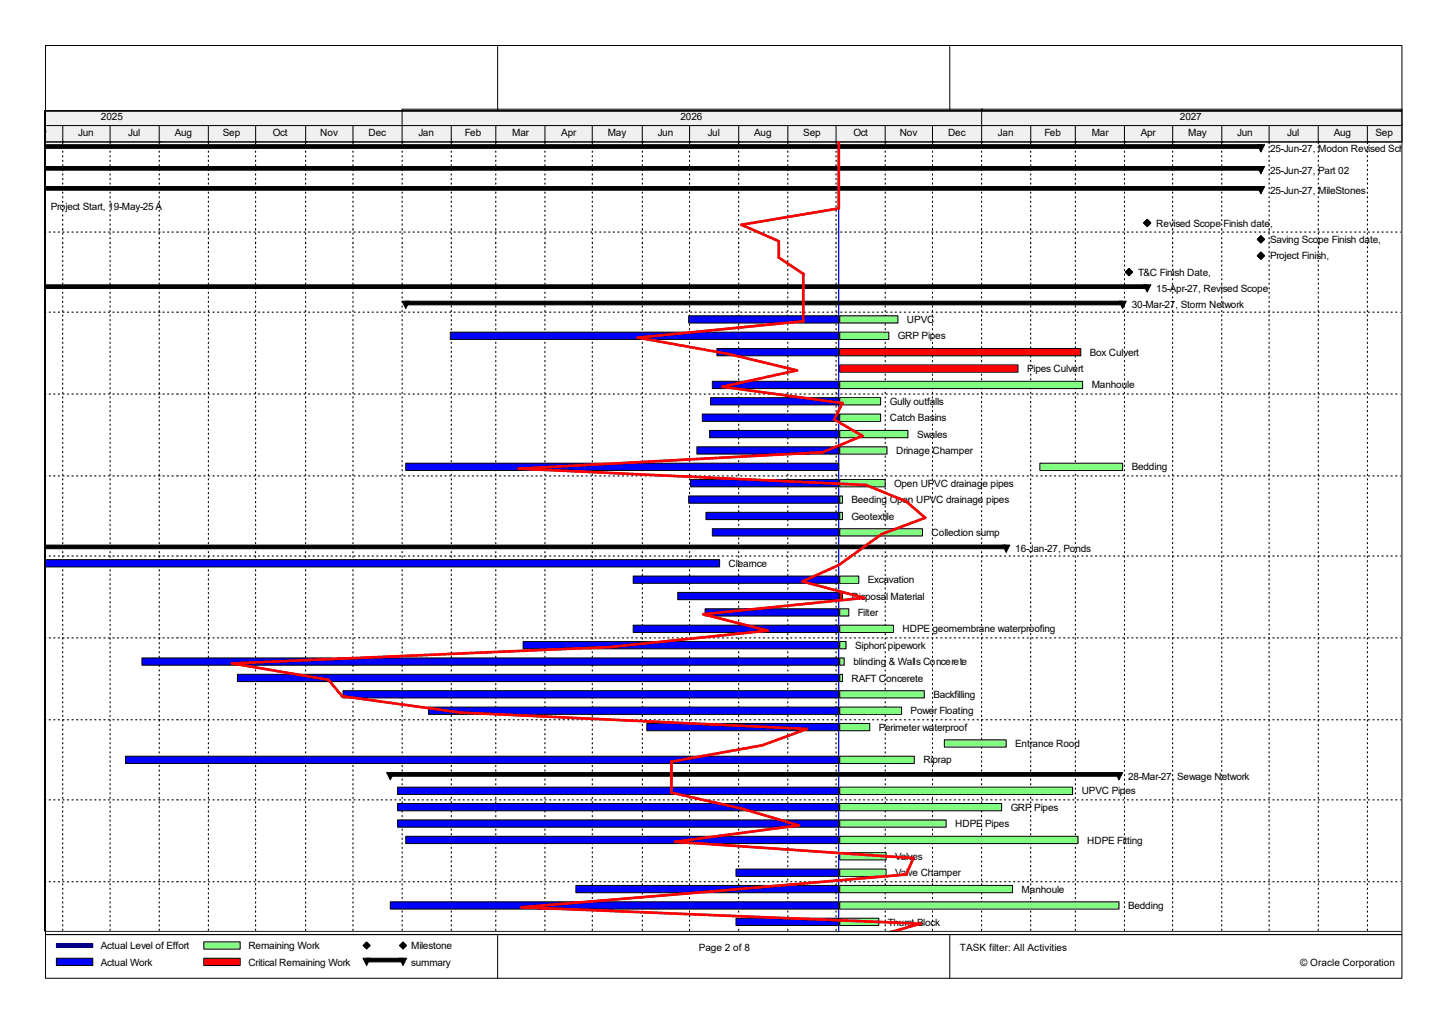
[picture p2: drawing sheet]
<svg xmlns="http://www.w3.org/2000/svg" width="420mm" height="297mm" viewBox="0 0 420 297" stroke-linecap="round" stroke-linejoin="round" font-family="sans-serif">
<defs><g id="words">
<g font-size="2.9">
<text x="29.3" y="34.8">2025</text>
<text x="197.2" y="34.8">2026</text>
<text x="342" y="34.8">2027</text>
<text x="8.2" y="39.5">May</text>
<text x="22.7" y="39.5">Jun</text>
<text x="37.2" y="39.5">Jul</text>
<text x="50.6" y="39.5">Aug</text>
<text x="64.6" y="39.5">Sep</text>
<text x="79.1" y="39.5">Oct</text>
<text x="92.8" y="39.5">Nov</text>
<text x="106.8" y="39.5">Dec</text>
<text x="121.3" y="39.5">Jan</text>
<text x="134.7" y="39.5">Feb</text>
<text x="148.5" y="39.5">Mar</text>
<text x="162.7" y="39.5">Apr</text>
<text x="176.1" y="39.5">May</text>
<text x="190.7" y="39.5">Jun</text>
<text x="205.1" y="39.5">Jul</text>
<text x="218.6" y="39.5">Aug</text>
<text x="232.8" y="39.5">Sep</text>
<text x="247.4" y="39.5">Oct</text>
<text x="260.8" y="39.5">Nov</text>
<text x="274.8" y="39.5">Dec</text>
<text x="289.3" y="39.5">Jan</text>
<text x="302.7" y="39.5">Feb</text>
<text x="316.4" y="39.5">Mar</text>
<text x="330.7" y="39.5">Apr</text>
<text x="344.4" y="39.5">May</text>
<text x="358.6" y="39.5">Jun</text>
<text x="373.1" y="39.5">Jul</text>
<text x="386.6" y="39.5">Aug</text>
<text x="398.7" y="39.5">Sep</text>
<text x="368.1" y="44">25-Jun-27, Modon Revised Schedule 01-Oc</text>
<text x="368.1" y="50.3">25-Jun-27, Part 02</text>
<text x="368.1" y="56.1">25-Jun-27, MileStones</text>
<text x="14.8" y="60.9">Project Start, 19-May-25 A</text>
<text x="335.2" y="65.7">Revised Scope Finish date,</text>
<text x="368.1" y="70.4">Saving Scope Finish date,</text>
<text x="368.1" y="75.1">Project Finish,</text>
<text x="329.9" y="79.9">T&amp;C Finish Date,</text>
<text x="328" y="89.4">30-Mar-27, Storm Network</text>
<text x="335.2" y="84.6">15-Apr-27, Revised Scope</text>
<text x="262.9" y="93.6">UPVC</text>
<text x="260.3" y="98.3">GRP Pipes</text>
<text x="297.7" y="107.8">Pipes Culvert</text>
<text x="315.9" y="103.1">Box Culvert</text>
<text x="316.4" y="112.6">Manhoule</text>
<text x="257.9" y="117.3">Gully outfalls</text>
<text x="257.9" y="122.1">Catch Basins</text>
<text x="259.7" y="131.6">Drinage Champer</text>
<text x="265.8" y="126.8">Swales</text>
<text x="328" y="136.3">Bedding</text>
<text x="259.2" y="141.1">Open UPVC drainage pipes</text>
<text x="246.8" y="145.8">Beeding Open UPVC drainage pipes</text>
<text x="246.8" y="150.5">Geotextile</text>
<text x="270" y="155.3">Collection sump</text>
<text x="294.3" y="160.1">16-Jan-27, Ponds</text>
<text x="211.2" y="164.3">Clearnce</text>
<text x="246.8" y="173.8">Disposal Material</text>
<text x="251.5" y="169">Excavation</text>
<text x="248.7" y="178.5">Filter</text>
<text x="261.6" y="183.3">HDPE geomembrane waterproofing</text>
<text x="247.9" y="188">Siphon pipework</text>
<text x="246.8" y="197.5">RAFT Concerete</text>
<text x="247.4" y="192.7">blinding &amp; Walls Concerete</text>
<text x="270.6" y="202.2">Backfilling</text>
<text x="263.9" y="207">Power Floating</text>
<text x="254.7" y="211.8">Perimeter waterproof</text>
<text x="267.6" y="221.2">Riprap</text>
<text x="294.3" y="216.5">Entrance Rood</text>
<text x="327" y="226">28-Mar-27, Sewage Network</text>
<text x="313.5" y="230.2">UPVC Pipes</text>
<text x="276.9" y="239.7">HDPE Pipes</text>
<text x="292.9" y="234.9">GRP Pipes</text>
<text x="315.1" y="244.4">HDPE Fitting</text>
<text x="259.5" y="249.2">Valves</text>
<text x="259.5" y="253.9">Valve Champer</text>
<text x="296.1" y="258.7">Manhoule</text>
<text x="327" y="263.4">Bedding</text>
<text x="257.3" y="268.2">Thurst Block</text>
<text x="29.3" y="275">Actual Level of Effort</text>
<text x="72" y="275">Remaining Work</text>
<text x="119.2" y="275">Milestone</text>
<text x="202.5" y="275.5">Page 2 of 8</text>
<text x="278.2" y="275.5">TASK filter: All Activities</text>
<text x="29.3" y="279.8">Actual Work</text>
<text x="72" y="279.8">Critical Remaining Work</text>
<text x="119.2" y="279.8">summary</text>
<text x="376.8" y="279.8">© Oracle Corporation</text>
</g>
</g></defs>
<path d="M12.9 31.9h392.9v9.2h-392.9z" fill-rule="evenodd" fill="#f0f0f0" stroke="#000" stroke-width=".29"/>
<g fill="none" stroke="#000" stroke-width=".29">
<path d="M18.2 41.1v.6M18.2 42.5v.5M18.2 43.8v.5M18.2 45.1v.5M18.2 46.4v.5M18.2 47.7v.6M18.2 49v.6M18.2 50.4v.5M18.2 51.7v.5M18.2 53v.5M18.2 54.3v.5M18.2 55.6v.6"/>
<path d="M18.2 57v.5M18.2 58.3v.5M18.2 59.6v.5M31.9 41.1v.6M31.9 42.5v.5M31.9 43.8v.5M31.9 45.1v.5M31.9 46.4v.5M31.9 47.7v.6M31.9 49v.6M31.9 50.4v.5M31.9 51.7v.5"/>
<path d="M31.9 53v.5M31.9 54.3v.5M31.9 55.6v.6M31.9 57v.5M31.9 58.3v.5M31.9 59.6v.5M46.1 41.1v.6M46.1 42.5v.5M46.1 43.8v.5M46.1 45.1v.5M46.1 46.4v.5M46.1 47.7v.6"/>
<path d="M46.1 49v.6M46.1 50.4v.5M46.1 51.7v.5M46.1 53v.5M46.1 54.3v.5M46.1 55.6v.6M46.1 57v.5M46.1 58.3v.5M46.1 59.6v.5M60.4 41.1v.6M60.4 42.5v.5M60.4 43.8v.5"/>
<path d="M60.4 45.1v.5M60.4 46.4v.5M60.4 47.7v.6M60.4 49v.6M60.4 50.4v.5M60.4 51.7v.5M60.4 53v.5M60.4 54.3v.5M60.4 55.6v.6M60.4 57v.5M60.4 58.3v.5M60.4 59.6v.5"/>
<path d="M74.1 41.1v.6M74.1 42.5v.5M74.1 43.8v.5M74.1 45.1v.5M74.1 46.4v.5M74.1 47.7v.6M74.1 49v.6M74.1 50.4v.5M74.1 51.7v.5M74.1 53v.5M74.1 54.3v.5M74.1 55.6v.6"/>
<path d="M74.1 57v.5M74.1 58.3v.5M74.1 59.6v.5M88.6 41.1v.6M88.6 42.5v.5M88.6 43.8v.5M88.6 45.1v.5M88.6 46.4v.5M88.6 47.7v.6M88.6 49v.6M88.6 50.4v.5M88.6 51.7v.5"/>
<path d="M88.6 53v.5M88.6 54.3v.5M88.6 55.6v.6M88.6 57v.5M88.6 58.3v.5M88.6 59.6v.5M102.3 41.1v.6M102.3 42.5v.5M102.3 43.8v.5M102.3 45.1v.5M102.3 46.4v.5M102.3 47.7v.6"/>
<path d="M102.3 49v.6M102.3 50.4v.5M102.3 51.7v.5M102.3 53v.5M102.3 54.3v.5M102.3 55.6v.6M102.3 57v.5M102.3 58.3v.5M102.3 59.6v.5M116.6 41.1v.6M116.6 42.5v.5M116.6 43.8v.5"/>
<path d="M116.6 45.1v.5M116.6 46.4v.5M116.6 47.7v.6M116.6 49v.6M116.6 50.4v.5M116.6 51.7v.5M116.6 53v.5M116.6 54.3v.5M116.6 55.6v.6M116.6 57v.5M116.6 58.3v.5M116.6 59.6v.5"/>
<path d="M130.8 41.1v.6M130.8 42.5v.5M130.8 43.8v.5M130.8 45.1v.5M130.8 46.4v.5M130.8 47.7v.6M130.8 49v.6M130.8 50.4v.5M130.8 51.7v.5M130.8 53v.5M130.8 54.3v.5M130.8 55.6v.6"/>
<path d="M130.8 57v.5M130.8 58.3v.5M130.8 59.6v.5M143.7 41.1v.6M143.7 42.5v.5M143.7 43.8v.5M143.7 45.1v.5M143.7 46.4v.5M143.7 47.7v.6M143.7 49v.6M143.7 50.4v.5M143.7 51.7v.5"/>
<path d="M143.7 53v.5M143.7 54.3v.5M143.7 55.6v.6M143.7 57v.5M143.7 58.3v.5M143.7 59.6v.5M158 41.1v.6M158 42.5v.5M158 43.8v.5M158 45.1v.5M158 46.4v.5M158 47.7v.6"/>
<path d="M158 49v.6M158 50.4v.5M158 51.7v.5M158 53v.5M158 54.3v.5M158 55.6v.6M158 57v.5M158 58.3v.5M158 59.6v.5M171.7 41.1v.6M171.7 42.5v.5M171.7 43.8v.5"/>
<path d="M171.7 45.1v.5M171.7 46.4v.5M171.7 47.7v.6M171.7 49v.6M171.7 50.4v.5M171.7 51.7v.5M171.7 53v.5M171.7 54.3v.5M171.7 55.6v.6M171.7 57v.5M171.7 58.3v.5M171.7 59.6v.5"/>
<path d="M186.2 41.1v.6M186.2 42.5v.5M186.2 43.8v.5M186.2 45.1v.5M186.2 46.4v.5M186.2 47.7v.6M186.2 49v.6M186.2 50.4v.5M186.2 51.7v.5M186.2 53v.5M186.2 54.3v.5M186.2 55.6v.6"/>
<path d="M186.2 57v.5M186.2 58.3v.5M186.2 59.6v.5M199.9 41.1v.6M199.9 42.5v.5M199.9 43.8v.5M199.9 45.1v.5M199.9 46.4v.5M199.9 47.7v.6M199.9 49v.6M199.9 50.4v.5M199.9 51.7v.5"/>
<path d="M199.9 53v.5M199.9 54.3v.5M199.9 55.6v.6M199.9 57v.5M199.9 58.3v.5M199.9 59.6v.5M214.1 41.1v.6M214.1 42.5v.5M214.1 43.8v.5M214.1 45.1v.5M214.1 46.4v.5M214.1 47.7v.6"/>
<path d="M214.1 49v.6M214.1 50.4v.5M214.1 51.7v.5M214.1 53v.5M214.1 54.3v.5M214.1 55.6v.6M214.1 57v.5M214.1 58.3v.5M214.1 59.6v.5M228.4 41.1v.6M228.4 42.5v.5M228.4 43.8v.5"/>
<path d="M228.4 45.1v.5M228.4 46.4v.5M228.4 47.7v.6M228.4 49v.6M228.4 50.4v.5M228.4 51.7v.5M228.4 53v.5M228.4 54.3v.5M228.4 55.6v.6M228.4 57v.5M228.4 58.3v.5M228.4 59.6v.5"/>
<path d="M242.3 41.1v.6M242.3 42.5v.5M242.3 43.8v.5M242.3 45.1v.5M242.3 46.4v.5M242.3 47.7v.6M242.3 49v.6M242.3 50.4v.5M242.3 51.7v.5M242.3 53v.5M242.3 54.3v.5M242.3 55.6v.6"/>
<path d="M242.3 57v.5M242.3 58.3v.5M242.3 59.6v.5M256.6 41.1v.6M256.6 42.5v.5M256.6 43.8v.5M256.6 45.1v.5M256.6 46.4v.5M256.6 47.7v.6M256.6 49v.6M256.6 50.4v.5M256.6 51.7v.5"/>
<path d="M256.6 53v.5M256.6 54.3v.5M256.6 55.6v.6M256.6 57v.5M256.6 58.3v.5M256.6 59.6v.5M270.3 41.1v.6M270.3 42.5v.5M270.3 43.8v.5M270.3 45.1v.5M270.3 46.4v.5M270.3 47.7v.6"/>
<path d="M270.3 49v.6M270.3 50.4v.5M270.3 51.7v.5M270.3 53v.5M270.3 54.3v.5M270.3 55.6v.6M270.3 57v.5M270.3 58.3v.5M270.3 59.6v.5M284.5 41.1v.6M284.5 42.5v.5M284.5 43.8v.5"/>
<path d="M284.5 45.1v.5M284.5 46.4v.5M284.5 47.7v.6M284.5 49v.6M284.5 50.4v.5M284.5 51.7v.5M284.5 53v.5M284.5 54.3v.5M284.5 55.6v.6M284.5 57v.5M284.5 58.3v.5M284.5 59.6v.5"/>
<path d="M298.8 41.1v.6M298.8 42.5v.5M298.8 43.8v.5M298.8 45.1v.5M298.8 46.4v.5M298.8 47.7v.6M298.8 49v.6M298.8 50.4v.5M298.8 51.7v.5M298.8 53v.5M298.8 54.3v.5M298.8 55.6v.6"/>
<path d="M298.8 57v.5M298.8 58.3v.5M298.8 59.6v.5M311.7 41.1v.6M311.7 42.5v.5M311.7 43.8v.5M311.7 45.1v.5M311.7 46.4v.5M311.7 47.7v.6M311.7 49v.6M311.7 50.4v.5M311.7 51.7v.5"/>
<path d="M311.7 53v.5M311.7 54.3v.5M311.7 55.6v.6M311.7 57v.5M311.7 58.3v.5M311.7 59.6v.5M325.9 41.1v.6M325.9 42.5v.5M325.9 43.8v.5M325.9 45.1v.5M325.9 46.4v.5M325.9 47.7v.6"/>
<path d="M325.9 49v.6M325.9 50.4v.5M325.9 51.7v.5M325.9 53v.5M325.9 54.3v.5M325.9 55.6v.6M325.9 57v.5M325.9 58.3v.5M325.9 59.6v.5M339.9 41.1v.6M339.9 42.5v.5M339.9 43.8v.5"/>
<path d="M339.9 45.1v.5M339.9 46.4v.5M339.9 47.7v.6M339.9 49v.6M339.9 50.4v.5M339.9 51.7v.5M339.9 53v.5M339.9 54.3v.5M339.9 55.6v.6M339.9 57v.5M339.9 58.3v.5M339.9 59.6v.5"/>
<path d="M354.1 41.1v.6M354.1 42.5v.5M354.1 43.8v.5M354.1 45.1v.5M354.1 46.4v.5M354.1 47.7v.6M354.1 49v.6M354.1 50.4v.5M354.1 51.7v.5M354.1 53v.5M354.1 54.3v.5M354.1 55.6v.6"/>
<path d="M354.1 57v.5M354.1 58.3v.5M354.1 59.6v.5M367.8 41.1v.6M367.8 42.5v.5M367.8 43.8v.5M367.8 45.1v.5M367.8 46.4v.5M367.8 47.7v.6M367.8 49v.6M367.8 50.4v.5M367.8 51.7v.5"/>
<path d="M367.8 53v.5M367.8 54.3v.5M367.8 55.6v.6M367.8 57v.5M367.8 58.3v.5M367.8 59.6v.5M382.1 41.1v.6M382.1 42.5v.5M382.1 43.8v.5M382.1 45.1v.5M382.1 46.4v.5M382.1 47.7v.6"/>
<path d="M382.1 49v.6M382.1 50.4v.5M382.1 51.7v.5M382.1 53v.5M382.1 54.3v.5M382.1 55.6v.6M382.1 57v.5M382.1 58.3v.5M382.1 59.6v.5M396.3 41.1v.6M396.3 42.5v.5M396.3 43.8v.5"/>
<path d="M396.3 45.1v.5M396.3 46.4v.5M396.3 47.7v.6M396.3 49v.6M396.3 50.4v.5M396.3 51.7v.5M396.3 53v.5M396.3 54.3v.5M396.3 55.6v.6M396.3 57v.5M396.3 58.3v.5M396.3 59.6v.5"/>
<path d="M18.2 60.9v.5M18.2 62.2v.6M18.2 63.6v.5M18.2 64.9v.5M18.2 66.2v.5M18.2 67.5v.5M18.2 68.8v.5M18.2 70.1v.6M18.2 71.5v.5M18.2 72.8v.5M18.2 74.1v.5M18.2 75.4v.5"/>
<path d="M18.2 76.7v.6M18.2 78.1v.5M18.2 79.4v.5M31.9 60.9v.5M31.9 62.2v.6M31.9 63.6v.5M31.9 64.9v.5M31.9 66.2v.5M31.9 67.5v.5M31.9 68.8v.5M31.9 70.1v.6M31.9 71.5v.5"/>
<path d="M31.9 72.8v.5M31.9 74.1v.5M31.9 75.4v.5M31.9 76.7v.6M31.9 78.1v.5M31.9 79.4v.5M46.1 60.9v.5M46.1 62.2v.6M46.1 63.6v.5M46.1 64.9v.5M46.1 66.2v.5M46.1 67.5v.5"/>
<path d="M46.1 68.8v.5M46.1 70.1v.6M46.1 71.5v.5M46.1 72.8v.5M46.1 74.1v.5M46.1 75.4v.5M46.1 76.7v.6M46.1 78.1v.5M46.1 79.4v.5M60.4 60.9v.5M60.4 62.2v.6M60.4 63.6v.5"/>
<path d="M60.4 64.9v.5M60.4 66.2v.5M60.4 67.5v.5M60.4 68.8v.5M60.4 70.1v.6M60.4 71.5v.5M60.4 72.8v.5M60.4 74.1v.5M60.4 75.4v.5M60.4 76.7v.6M60.4 78.1v.5M60.4 79.4v.5"/>
<path d="M74.1 60.9v.5M74.1 62.2v.6M74.1 63.6v.5M74.1 64.9v.5M74.1 66.2v.5M74.1 67.5v.5M74.1 68.8v.5M74.1 70.1v.6M74.1 71.5v.5M74.1 72.8v.5M74.1 74.1v.5M74.1 75.4v.5"/>
<path d="M74.1 76.7v.6M74.1 78.1v.5M74.1 79.4v.5M88.6 60.9v.5M88.6 62.2v.6M88.6 63.6v.5M88.6 64.9v.5M88.6 66.2v.5M88.6 67.5v.5M88.6 68.8v.5M88.6 70.1v.6M88.6 71.5v.5"/>
<path d="M88.6 72.8v.5M88.6 74.1v.5M88.6 75.4v.5M88.6 76.7v.6M88.6 78.1v.5M88.6 79.4v.5M102.3 60.9v.5M102.3 62.2v.6M102.3 63.6v.5M102.3 64.9v.5M102.3 66.2v.5M102.3 67.5v.5"/>
<path d="M102.3 68.8v.5M102.3 70.1v.6M102.3 71.5v.5M102.3 72.8v.5M102.3 74.1v.5M102.3 75.4v.5M102.3 76.7v.6M102.3 78.1v.5M102.3 79.4v.5M116.6 60.9v.5M116.6 62.2v.6M116.6 63.6v.5"/>
<path d="M116.6 64.9v.5M116.6 66.2v.5M116.6 67.5v.5M116.6 68.8v.5M116.6 70.1v.6M116.6 71.5v.5M116.6 72.8v.5M116.6 74.1v.5M116.6 75.4v.5M116.6 76.7v.6M116.6 78.1v.5M116.6 79.4v.5"/>
<path d="M130.8 60.9v.5M130.8 62.2v.6M130.8 63.6v.5M130.8 64.9v.5M130.8 66.2v.5M130.8 67.5v.5M130.8 68.8v.5M130.8 70.1v.6M130.8 71.5v.5M130.8 72.8v.5M130.8 74.1v.5M130.8 75.4v.5"/>
<path d="M130.8 76.7v.6M130.8 78.1v.5M130.8 79.4v.5M143.7 60.9v.5M143.7 62.2v.6M143.7 63.6v.5M143.7 64.9v.5M143.7 66.2v.5M143.7 67.5v.5M143.7 68.8v.5M143.7 70.1v.6M143.7 71.5v.5"/>
<path d="M143.7 72.8v.5M143.7 74.1v.5M143.7 75.4v.5M143.7 76.7v.6M143.7 78.1v.5M143.7 79.4v.5M158 60.9v.5M158 62.2v.6M158 63.6v.5M158 64.9v.5M158 66.2v.5M158 67.5v.5"/>
<path d="M158 68.8v.5M158 70.1v.6M158 71.5v.5M158 72.8v.5M158 74.1v.5M158 75.4v.5M158 76.7v.6M158 78.1v.5M158 79.4v.5M171.7 60.9v.5M171.7 62.2v.6M171.7 63.6v.5"/>
<path d="M171.7 64.9v.5M171.7 66.2v.5M171.7 67.5v.5M171.7 68.8v.5M171.7 70.1v.6M171.7 71.5v.5M171.7 72.8v.5M171.7 74.1v.5M171.7 75.4v.5M171.7 76.7v.6M171.7 78.1v.5M171.7 79.4v.5"/>
<path d="M186.2 60.9v.5M186.2 62.2v.6M186.2 63.6v.5M186.2 64.9v.5M186.2 66.2v.5M186.2 67.5v.5M186.2 68.8v.5M186.2 70.1v.6M186.2 71.5v.5M186.2 72.8v.5M186.2 74.1v.5M186.2 75.4v.5"/>
<path d="M186.2 76.7v.6M186.2 78.1v.5M186.2 79.4v.5M199.9 60.9v.5M199.9 62.2v.6M199.9 63.6v.5M199.9 64.9v.5M199.9 66.2v.5M199.9 67.5v.5M199.9 68.8v.5M199.9 70.1v.6M199.9 71.5v.5"/>
<path d="M199.9 72.8v.5M199.9 74.1v.5M199.9 75.4v.5M199.9 76.7v.6M199.9 78.1v.5M199.9 79.4v.5M214.1 60.9v.5M214.1 62.2v.6M214.1 63.6v.5M214.1 64.9v.5M214.1 66.2v.5M214.1 67.5v.5"/>
<path d="M214.1 68.8v.5M214.1 70.1v.6M214.1 71.5v.5M214.1 72.8v.5M214.1 74.1v.5M214.1 75.4v.5M214.1 76.7v.6M214.1 78.1v.5M214.1 79.4v.5M228.4 60.9v.5M228.4 62.2v.6M228.4 63.6v.5"/>
<path d="M228.4 64.9v.5M228.4 66.2v.5M228.4 67.5v.5M228.4 68.8v.5M228.4 70.1v.6M228.4 71.5v.5M228.4 72.8v.5M228.4 74.1v.5M228.4 75.4v.5M228.4 76.7v.6M228.4 78.1v.5M228.4 79.4v.5"/>
<path d="M242.3 60.9v.5M242.3 62.2v.6M242.3 63.6v.5M242.3 64.9v.5M242.3 66.2v.5M242.3 67.5v.5M242.3 68.8v.5M242.3 70.1v.6M242.3 71.5v.5M242.3 72.8v.5M242.3 74.1v.5M242.3 75.4v.5"/>
<path d="M242.3 76.7v.6M242.3 78.1v.5M242.3 79.4v.5M256.6 60.9v.5M256.6 62.2v.6M256.6 63.6v.5M256.6 64.9v.5M256.6 66.2v.5M256.6 67.5v.5M256.6 68.8v.5M256.6 70.1v.6M256.6 71.5v.5"/>
<path d="M256.6 72.8v.5M256.6 74.1v.5M256.6 75.4v.5M256.6 76.7v.6M256.6 78.1v.5M256.6 79.4v.5M270.3 60.9v.5M270.3 62.2v.6M270.3 63.6v.5M270.3 64.9v.5M270.3 66.2v.5M270.3 67.5v.5"/>
<path d="M270.3 68.8v.5M270.3 70.1v.6M270.3 71.5v.5M270.3 72.8v.5M270.3 74.1v.5M270.3 75.4v.5M270.3 76.7v.6M270.3 78.1v.5M270.3 79.4v.5M284.5 60.9v.5M284.5 62.2v.6M284.5 63.6v.5"/>
<path d="M284.5 64.9v.5M284.5 66.2v.5M284.5 67.5v.5M284.5 68.8v.5M284.5 70.1v.6M284.5 71.5v.5M284.5 72.8v.5M284.5 74.1v.5M284.5 75.4v.5M284.5 76.7v.6M284.5 78.1v.5M284.5 79.4v.5"/>
<path d="M298.8 60.9v.5M298.8 62.2v.6M298.8 63.6v.5M298.8 64.9v.5M298.8 66.2v.5M298.8 67.5v.5M298.8 68.8v.5M298.8 70.1v.6M298.8 71.5v.5M298.8 72.8v.5M298.8 74.1v.5M298.8 75.4v.5"/>
<path d="M298.8 76.7v.6M298.8 78.1v.5M298.8 79.4v.5M311.7 60.9v.5M311.7 62.2v.6M311.7 63.6v.5M311.7 64.9v.5M311.7 66.2v.5M311.7 67.5v.5M311.7 68.8v.5M311.7 70.1v.6M311.7 71.5v.5"/>
<path d="M311.7 72.8v.5M311.7 74.1v.5M311.7 75.4v.5M311.7 76.7v.6M311.7 78.1v.5M311.7 79.4v.5M325.9 60.9v.5M325.9 62.2v.6M325.9 63.6v.5M325.9 64.9v.5M325.9 66.2v.5M325.9 67.5v.5"/>
<path d="M325.9 68.8v.5M325.9 70.1v.6M325.9 71.5v.5M325.9 72.8v.5M325.9 74.1v.5M325.9 75.4v.5M325.9 76.7v.6M325.9 78.1v.5M325.9 79.4v.5M339.9 60.9v.5M339.9 62.2v.6M339.9 63.6v.5"/>
<path d="M339.9 64.9v.5M339.9 66.2v.5M339.9 67.5v.5M339.9 68.8v.5M339.9 70.1v.6M339.9 71.5v.5M339.9 72.8v.5M339.9 74.1v.5M339.9 75.4v.5M339.9 76.7v.6M339.9 78.1v.5M339.9 79.4v.5"/>
<path d="M354.1 60.9v.5M354.1 62.2v.6M354.1 63.6v.5M354.1 64.9v.5M354.1 66.2v.5M354.1 67.5v.5M354.1 68.8v.5M354.1 70.1v.6M354.1 71.5v.5M354.1 72.8v.5M354.1 74.1v.5M354.1 75.4v.5"/>
<path d="M354.1 76.7v.6M354.1 78.1v.5M354.1 79.4v.5M367.8 60.9v.5M367.8 62.2v.6M367.8 63.6v.5M367.8 64.9v.5M367.8 66.2v.5M367.8 67.5v.5M367.8 68.8v.5M367.8 70.1v.6M367.8 71.5v.5"/>
<path d="M367.8 72.8v.5M367.8 74.1v.5M367.8 75.4v.5M367.8 76.7v.6M367.8 78.1v.5M367.8 79.4v.5M382.1 60.9v.5M382.1 62.2v.6M382.1 63.6v.5M382.1 64.9v.5M382.1 66.2v.5M382.1 67.5v.5"/>
<path d="M382.1 68.8v.5M382.1 70.1v.6M382.1 71.5v.5M382.1 72.8v.5M382.1 74.1v.5M382.1 75.4v.5M382.1 76.7v.6M382.1 78.1v.5M382.1 79.4v.5M396.3 60.9v.5M396.3 62.2v.6M396.3 63.6v.5"/>
<path d="M396.3 64.9v.5M396.3 66.2v.5M396.3 67.5v.5M396.3 68.8v.5M396.3 70.1v.6M396.3 71.5v.5M396.3 72.8v.5M396.3 74.1v.5M396.3 75.4v.5M396.3 76.7v.6M396.3 78.1v.5M396.3 79.4v.5"/>
<path d="M18.2 80.7v.5M18.2 82v.5M18.2 83.3v.6M18.2 84.6v.6M18.2 86v.5M18.2 87.3v.5M18.2 88.6v.5M18.2 89.9v.5M18.2 91.2v.6M18.2 92.6v.5M18.2 93.9v.5M18.2 95.2v.5"/>
<path d="M18.2 96.5v.5M18.2 97.8v.6M18.2 99.1v.6M31.9 80.7v.5M31.9 82v.5M31.9 83.3v.6M31.9 84.6v.6M31.9 86v.5M31.9 87.3v.5M31.9 88.6v.5M31.9 89.9v.5M31.9 91.2v.6"/>
<path d="M31.9 92.6v.5M31.9 93.9v.5M31.9 95.2v.5M31.9 96.5v.5M31.9 97.8v.6M31.9 99.1v.6M46.1 80.7v.5M46.1 82v.5M46.1 83.3v.6M46.1 84.6v.6M46.1 86v.5M46.1 87.3v.5"/>
<path d="M46.1 88.6v.5M46.1 89.9v.5M46.1 91.2v.6M46.1 92.6v.5M46.1 93.9v.5M46.1 95.2v.5M46.1 96.5v.5M46.1 97.8v.6M46.1 99.1v.6M60.4 80.7v.5M60.4 82v.5M60.4 83.3v.6"/>
<path d="M60.4 84.6v.6M60.4 86v.5M60.4 87.3v.5M60.4 88.6v.5M60.4 89.9v.5M60.4 91.2v.6M60.4 92.6v.5M60.4 93.9v.5M60.4 95.2v.5M60.4 96.5v.5M60.4 97.8v.6M60.4 99.1v.6"/>
<path d="M74.1 80.7v.5M74.1 82v.5M74.1 83.3v.6M74.1 84.6v.6M74.1 86v.5M74.1 87.3v.5M74.1 88.6v.5M74.1 89.9v.5M74.1 91.2v.6M74.1 92.6v.5M74.1 93.9v.5M74.1 95.2v.5"/>
<path d="M74.1 96.5v.5M74.1 97.8v.6M74.1 99.1v.6M88.6 80.7v.5M88.6 82v.5M88.6 83.3v.6M88.6 84.6v.6M88.6 86v.5M88.6 87.3v.5M88.6 88.6v.5M88.6 89.9v.5M88.6 91.2v.6"/>
<path d="M88.6 92.6v.5M88.6 93.9v.5M88.6 95.2v.5M88.6 96.5v.5M88.6 97.8v.6M88.6 99.1v.6M102.3 80.7v.5M102.3 82v.5M102.3 83.3v.6M102.3 84.6v.6M102.3 86v.5M102.3 87.3v.5"/>
<path d="M102.3 88.6v.5M102.3 89.9v.5M102.3 91.2v.6M102.3 92.6v.5M102.3 93.9v.5M102.3 95.2v.5M102.3 96.5v.5M102.3 97.8v.6M102.3 99.1v.6M116.6 80.7v.5M116.6 82v.5M116.6 83.3v.6"/>
<path d="M116.6 84.6v.6M116.6 86v.5M116.6 87.3v.5M116.6 88.6v.5M116.6 89.9v.5M116.6 91.2v.6M116.6 92.6v.5M116.6 93.9v.5M116.6 95.2v.5M116.6 96.5v.5M116.6 97.8v.6M116.6 99.1v.6"/>
<path d="M130.8 80.7v.5M130.8 82v.5M130.8 83.3v.6M130.8 84.6v.6M130.8 86v.5M130.8 87.3v.5M130.8 88.6v.5M130.8 89.9v.5M130.8 91.2v.6M130.8 92.6v.5M130.8 93.9v.5M130.8 95.2v.5"/>
<path d="M130.8 96.5v.5M130.8 97.8v.6M130.8 99.1v.6M143.7 80.7v.5M143.7 82v.5M143.7 83.3v.6M143.7 84.6v.6M143.7 86v.5M143.7 87.3v.5M143.7 88.6v.5M143.7 89.9v.5M143.7 91.2v.6"/>
<path d="M143.7 92.6v.5M143.7 93.9v.5M143.7 95.2v.5M143.7 96.5v.5M143.7 97.8v.6M143.7 99.1v.6M158 80.7v.5M158 82v.5M158 83.3v.6M158 84.6v.6M158 86v.5M158 87.3v.5"/>
<path d="M158 88.6v.5M158 89.9v.5M158 91.2v.6M158 92.6v.5M158 93.9v.5M158 95.2v.5M158 96.5v.5M158 97.8v.6M158 99.1v.6M171.7 80.7v.5M171.7 82v.5M171.7 83.3v.6"/>
<path d="M171.7 84.6v.6M171.7 86v.5M171.7 87.3v.5M171.7 88.6v.5M171.7 89.9v.5M171.7 91.2v.6M171.7 92.6v.5M171.7 93.9v.5M171.7 95.2v.5M171.7 96.5v.5M171.7 97.8v.6M171.7 99.1v.6"/>
<path d="M186.2 80.7v.5M186.2 82v.5M186.2 83.3v.6M186.2 84.6v.6M186.2 86v.5M186.2 87.3v.5M186.2 88.6v.5M186.2 89.9v.5M186.2 91.2v.6M186.2 92.6v.5M186.2 93.9v.5M186.2 95.2v.5"/>
<path d="M186.2 96.5v.5M186.2 97.8v.6M186.2 99.1v.6M199.9 80.7v.5M199.9 82v.5M199.9 83.3v.6M199.9 84.6v.6M199.9 86v.5M199.9 87.3v.5M199.9 88.6v.5M199.9 89.9v.5M199.9 91.2v.6"/>
<path d="M199.9 92.6v.5M199.9 93.9v.5M199.9 95.2v.5M199.9 96.5v.5M199.9 97.8v.6M199.9 99.1v.6M214.1 80.7v.5M214.1 82v.5M214.1 83.3v.6M214.1 84.6v.6M214.1 86v.5M214.1 87.3v.5"/>
<path d="M214.1 88.6v.5M214.1 89.9v.5M214.1 91.2v.6M214.1 92.6v.5M214.1 93.9v.5M214.1 95.2v.5M214.1 96.5v.5M214.1 97.8v.6M214.1 99.1v.6M228.4 80.7v.5M228.4 82v.5M228.4 83.3v.6"/>
<path d="M228.4 84.6v.6M228.4 86v.5M228.4 87.3v.5M228.4 88.6v.5M228.4 89.9v.5M228.4 91.2v.6M228.4 92.6v.5M228.4 93.9v.5M228.4 95.2v.5M228.4 96.5v.5M228.4 97.8v.6M228.4 99.1v.6"/>
<path d="M242.3 80.7v.5M242.3 82v.5M242.3 83.3v.6M242.3 84.6v.6M242.3 86v.5M242.3 87.3v.5M242.3 88.6v.5M242.3 89.9v.5M242.3 91.2v.6M242.3 92.6v.5M242.3 93.9v.5M242.3 95.2v.5"/>
<path d="M242.3 96.5v.5M242.3 97.8v.6M242.3 99.1v.6M256.6 80.7v.5M256.6 82v.5M256.6 83.3v.6M256.6 84.6v.6M256.6 86v.5M256.6 87.3v.5M256.6 88.6v.5M256.6 89.9v.5M256.6 91.2v.6"/>
<path d="M256.6 92.6v.5M256.6 93.9v.5M256.6 95.2v.5M256.6 96.5v.5M256.6 97.8v.6M256.6 99.1v.6M270.3 80.7v.5M270.3 82v.5M270.3 83.3v.6M270.3 84.6v.6M270.3 86v.5M270.3 87.3v.5"/>
<path d="M270.3 88.6v.5M270.3 89.9v.5M270.3 91.2v.6M270.3 92.6v.5M270.3 93.9v.5M270.3 95.2v.5M270.3 96.5v.5M270.3 97.8v.6M270.3 99.1v.6M284.5 80.7v.5M284.5 82v.5M284.5 83.3v.6"/>
<path d="M284.5 84.6v.6M284.5 86v.5M284.5 87.3v.5M284.5 88.6v.5M284.5 89.9v.5M284.5 91.2v.6M284.5 92.6v.5M284.5 93.9v.5M284.5 95.2v.5M284.5 96.5v.5M284.5 97.8v.6M284.5 99.1v.6"/>
<path d="M298.8 80.7v.5M298.8 82v.5M298.8 83.3v.6M298.8 84.6v.6M298.8 86v.5M298.8 87.3v.5M298.8 88.6v.5M298.8 89.9v.5M298.8 91.2v.6M298.8 92.6v.5M298.8 93.9v.5M298.8 95.2v.5"/>
<path d="M298.8 96.5v.5M298.8 97.8v.6M298.8 99.1v.6M311.7 80.7v.5M311.7 82v.5M311.7 83.3v.6M311.7 84.6v.6M311.7 86v.5M311.7 87.3v.5M311.7 88.6v.5M311.7 89.9v.5M311.7 91.2v.6"/>
<path d="M311.7 92.6v.5M311.7 93.9v.5M311.7 95.2v.5M311.7 96.5v.5M311.7 97.8v.6M311.7 99.1v.6M325.9 80.7v.5M325.9 82v.5M325.9 83.3v.6M325.9 84.6v.6M325.9 86v.5M325.9 87.3v.5"/>
<path d="M325.9 88.6v.5M325.9 89.9v.5M325.9 91.2v.6M325.9 92.6v.5M325.9 93.9v.5M325.9 95.2v.5M325.9 96.5v.5M325.9 97.8v.6M325.9 99.1v.6M339.9 80.7v.5M339.9 82v.5M339.9 83.3v.6"/>
<path d="M339.9 84.6v.6M339.9 86v.5M339.9 87.3v.5M339.9 88.6v.5M339.9 89.9v.5M339.9 91.2v.6M339.9 92.6v.5M339.9 93.9v.5M339.9 95.2v.5M339.9 96.5v.5M339.9 97.8v.6M339.9 99.1v.6"/>
<path d="M354.1 80.7v.5M354.1 82v.5M354.1 83.3v.6M354.1 84.6v.6M354.1 86v.5M354.1 87.3v.5M354.1 88.6v.5M354.1 89.9v.5M354.1 91.2v.6M354.1 92.6v.5M354.1 93.9v.5M354.1 95.2v.5"/>
<path d="M354.1 96.5v.5M354.1 97.8v.6M354.1 99.1v.6M367.8 80.7v.5M367.8 82v.5M367.8 83.3v.6M367.8 84.6v.6M367.8 86v.5M367.8 87.3v.5M367.8 88.6v.5M367.8 89.9v.5M367.8 91.2v.6"/>
<path d="M367.8 92.6v.5M367.8 93.9v.5M367.8 95.2v.5M367.8 96.5v.5M367.8 97.8v.6M367.8 99.1v.6M382.1 80.7v.5M382.1 82v.5M382.1 83.3v.6M382.1 84.6v.6M382.1 86v.5M382.1 87.3v.5"/>
<path d="M382.1 88.6v.5M382.1 89.9v.5M382.1 91.2v.6M382.1 92.6v.5M382.1 93.9v.5M382.1 95.2v.5M382.1 96.5v.5M382.1 97.8v.6M382.1 99.1v.6M396.3 80.7v.5M396.3 82v.5M396.3 83.3v.6"/>
<path d="M396.3 84.6v.6M396.3 86v.5M396.3 87.3v.5M396.3 88.6v.5M396.3 89.9v.5M396.3 91.2v.6M396.3 92.6v.5M396.3 93.9v.5M396.3 95.2v.5M396.3 96.5v.5M396.3 97.8v.6M396.3 99.1v.6"/>
<path d="M18.2 100.5v.5M18.2 101.8v.5M18.2 103.1v.5M18.2 104.4v.5M18.2 105.7v.6M18.2 107.1v.5M18.2 108.4v.5M18.2 109.7v.5M18.2 111v.5M18.2 112.3v.6M18.2 113.6v.6M18.2 115v.5"/>
<path d="M18.2 116.3v.5M18.2 117.6v.5M18.2 118.9v.6M31.9 100.5v.5M31.9 101.8v.5M31.9 103.1v.5M31.9 104.4v.5M31.9 105.7v.6M31.9 107.1v.5M31.9 108.4v.5M31.9 109.7v.5M31.9 111v.5"/>
<path d="M31.9 112.3v.6M31.9 113.6v.6M31.9 115v.5M31.9 116.3v.5M31.9 117.6v.5M31.9 118.9v.6M46.1 100.5v.5M46.1 101.8v.5M46.1 103.1v.5M46.1 104.4v.5M46.1 105.7v.6M46.1 107.1v.5"/>
<path d="M46.1 108.4v.5M46.1 109.7v.5M46.1 111v.5M46.1 112.3v.6M46.1 113.6v.6M46.1 115v.5M46.1 116.3v.5M46.1 117.6v.5M46.1 118.9v.6M60.4 100.5v.5M60.4 101.8v.5M60.4 103.1v.5"/>
<path d="M60.4 104.4v.5M60.4 105.7v.6M60.4 107.1v.5M60.4 108.4v.5M60.4 109.7v.5M60.4 111v.5M60.4 112.3v.6M60.4 113.6v.6M60.4 115v.5M60.4 116.3v.5M60.4 117.6v.5M60.4 118.9v.6"/>
<path d="M74.1 100.5v.5M74.1 101.8v.5M74.1 103.1v.5M74.1 104.4v.5M74.1 105.7v.6M74.1 107.1v.5M74.1 108.4v.5M74.1 109.7v.5M74.1 111v.5M74.1 112.3v.6M74.1 113.6v.6M74.1 115v.5"/>
<path d="M74.1 116.3v.5M74.1 117.6v.5M74.1 118.9v.6M88.6 100.5v.5M88.6 101.8v.5M88.6 103.1v.5M88.6 104.4v.5M88.6 105.7v.6M88.6 107.1v.5M88.6 108.4v.5M88.6 109.7v.5M88.6 111v.5"/>
<path d="M88.6 112.3v.6M88.6 113.6v.6M88.6 115v.5M88.6 116.3v.5M88.6 117.6v.5M88.6 118.9v.6M102.3 100.5v.5M102.3 101.8v.5M102.3 103.1v.5M102.3 104.4v.5M102.3 105.7v.6M102.3 107.1v.5"/>
<path d="M102.3 108.4v.5M102.3 109.7v.5M102.3 111v.5M102.3 112.3v.6M102.3 113.6v.6M102.3 115v.5M102.3 116.3v.5M102.3 117.6v.5M102.3 118.9v.6M116.6 100.5v.5M116.6 101.8v.5M116.6 103.1v.5"/>
<path d="M116.6 104.4v.5M116.6 105.7v.6M116.6 107.1v.5M116.6 108.4v.5M116.6 109.7v.5M116.6 111v.5M116.6 112.3v.6M116.6 113.6v.6M116.6 115v.5M116.6 116.3v.5M116.6 117.6v.5M116.6 118.9v.6"/>
<path d="M130.8 100.5v.5M130.8 101.8v.5M130.8 103.1v.5M130.8 104.4v.5M130.8 105.7v.6M130.8 107.1v.5M130.8 108.4v.5M130.8 109.7v.5M130.8 111v.5M130.8 112.3v.6M130.8 113.6v.6M130.8 115v.5"/>
<path d="M130.8 116.3v.5M130.8 117.6v.5M130.8 118.9v.6M143.7 100.5v.5M143.7 101.8v.5M143.7 103.1v.5M143.7 104.4v.5M143.7 105.7v.6M143.7 107.1v.5M143.7 108.4v.5M143.7 109.7v.5M143.7 111v.5"/>
<path d="M143.7 112.3v.6M143.7 113.6v.6M143.7 115v.5M143.7 116.3v.5M143.7 117.6v.5M143.7 118.9v.6M158 100.5v.5M158 101.8v.5M158 103.1v.5M158 104.4v.5M158 105.7v.6M158 107.1v.5"/>
<path d="M158 108.4v.5M158 109.7v.5M158 111v.5M158 112.3v.6M158 113.6v.6M158 115v.5M158 116.3v.5M158 117.6v.5M158 118.9v.6M171.7 100.5v.5M171.7 101.8v.5M171.7 103.1v.5"/>
<path d="M171.7 104.4v.5M171.7 105.7v.6M171.7 107.1v.5M171.7 108.4v.5M171.7 109.7v.5M171.7 111v.5M171.7 112.3v.6M171.7 113.6v.6M171.7 115v.5M171.7 116.3v.5M171.7 117.6v.5M171.7 118.9v.6"/>
<path d="M186.2 100.5v.5M186.2 101.8v.5M186.2 103.1v.5M186.2 104.4v.5M186.2 105.7v.6M186.2 107.1v.5M186.2 108.4v.5M186.2 109.7v.5M186.2 111v.5M186.2 112.3v.6M186.2 113.6v.6M186.2 115v.5"/>
<path d="M186.2 116.3v.5M186.2 117.6v.5M186.2 118.9v.6M199.9 100.5v.5M199.9 101.8v.5M199.9 103.1v.5M199.9 104.4v.5M199.9 105.7v.6M199.9 107.1v.5M199.9 108.4v.5M199.9 109.7v.5M199.9 111v.5"/>
<path d="M199.9 112.3v.6M199.9 113.6v.6M199.9 115v.5M199.9 116.3v.5M199.9 117.6v.5M199.9 118.9v.6M214.1 100.5v.5M214.1 101.8v.5M214.1 103.1v.5M214.1 104.4v.5M214.1 105.7v.6M214.1 107.1v.5"/>
<path d="M214.1 108.4v.5M214.1 109.7v.5M214.1 111v.5M214.1 112.3v.6M214.1 113.6v.6M214.1 115v.5M214.1 116.3v.5M214.1 117.6v.5M214.1 118.9v.6M228.4 100.5v.5M228.4 101.8v.5M228.4 103.1v.5"/>
<path d="M228.4 104.4v.5M228.4 105.7v.6M228.4 107.1v.5M228.4 108.4v.5M228.4 109.7v.5M228.4 111v.5M228.4 112.3v.6M228.4 113.6v.6M228.4 115v.5M228.4 116.3v.5M228.4 117.6v.5M228.4 118.9v.6"/>
<path d="M242.3 100.5v.5M242.3 101.8v.5M242.3 103.1v.5M242.3 104.4v.5M242.3 105.7v.6M242.3 107.1v.5M242.3 108.4v.5M242.3 109.7v.5M242.3 111v.5M242.3 112.3v.6M242.3 113.6v.6M242.3 115v.5"/>
<path d="M242.3 116.3v.5M242.3 117.6v.5M242.3 118.9v.6M256.6 100.5v.5M256.6 101.8v.5M256.6 103.1v.5M256.6 104.4v.5M256.6 105.7v.6M256.6 107.1v.5M256.6 108.4v.5M256.6 109.7v.5M256.6 111v.5"/>
<path d="M256.6 112.3v.6M256.6 113.6v.6M256.6 115v.5M256.6 116.3v.5M256.6 117.6v.5M256.6 118.9v.6M270.3 100.5v.5M270.3 101.8v.5M270.3 103.1v.5M270.3 104.4v.5M270.3 105.7v.6M270.3 107.1v.5"/>
<path d="M270.3 108.4v.5M270.3 109.7v.5M270.3 111v.5M270.3 112.3v.6M270.3 113.6v.6M270.3 115v.5M270.3 116.3v.5M270.3 117.6v.5M270.3 118.9v.6M284.5 100.5v.5M284.5 101.8v.5M284.5 103.1v.5"/>
<path d="M284.5 104.4v.5M284.5 105.7v.6M284.5 107.1v.5M284.5 108.4v.5M284.5 109.7v.5M284.5 111v.5M284.5 112.3v.6M284.5 113.6v.6M284.5 115v.5M284.5 116.3v.5M284.5 117.6v.5M284.5 118.9v.6"/>
<path d="M298.8 100.5v.5M298.8 101.8v.5M298.8 103.1v.5M298.8 104.4v.5M298.8 105.7v.6M298.8 107.1v.5M298.8 108.4v.5M298.8 109.7v.5M298.8 111v.5M298.8 112.3v.6M298.8 113.6v.6M298.8 115v.5"/>
<path d="M298.8 116.3v.5M298.8 117.6v.5M298.8 118.9v.6M311.7 100.5v.5M311.7 101.8v.5M311.7 103.1v.5M311.7 104.4v.5M311.7 105.7v.6M311.7 107.1v.5M311.7 108.4v.5M311.7 109.7v.5M311.7 111v.5"/>
<path d="M311.7 112.3v.6M311.7 113.6v.6M311.7 115v.5M311.7 116.3v.5M311.7 117.6v.5M311.7 118.9v.6M325.9 100.5v.5M325.9 101.8v.5M325.9 103.1v.5M325.9 104.4v.5M325.9 105.7v.6M325.9 107.1v.5"/>
<path d="M325.9 108.4v.5M325.9 109.7v.5M325.9 111v.5M325.9 112.3v.6M325.9 113.6v.6M325.9 115v.5M325.9 116.3v.5M325.9 117.6v.5M325.9 118.9v.6M339.9 100.5v.5M339.9 101.8v.5M339.9 103.1v.5"/>
<path d="M339.9 104.4v.5M339.9 105.7v.6M339.9 107.1v.5M339.9 108.4v.5M339.9 109.7v.5M339.9 111v.5M339.9 112.3v.6M339.9 113.6v.6M339.9 115v.5M339.9 116.3v.5M339.9 117.6v.5M339.9 118.9v.6"/>
<path d="M354.1 100.5v.5M354.1 101.8v.5M354.1 103.1v.5M354.1 104.4v.5M354.1 105.7v.6M354.1 107.1v.5M354.1 108.4v.5M354.1 109.7v.5M354.1 111v.5M354.1 112.3v.6M354.1 113.6v.6M354.1 115v.5"/>
<path d="M354.1 116.3v.5M354.1 117.6v.5M354.1 118.9v.6M367.8 100.5v.5M367.8 101.8v.5M367.8 103.1v.5M367.8 104.4v.5M367.8 105.7v.6M367.8 107.1v.5M367.8 108.4v.5M367.8 109.7v.5M367.8 111v.5"/>
<path d="M367.8 112.3v.6M367.8 113.6v.6M367.8 115v.5M367.8 116.3v.5M367.8 117.6v.5M367.8 118.9v.6M382.1 100.5v.5M382.1 101.8v.5M382.1 103.1v.5M382.1 104.4v.5M382.1 105.7v.6M382.1 107.1v.5"/>
<path d="M382.1 108.4v.5M382.1 109.7v.5M382.1 111v.5M382.1 112.3v.6M382.1 113.6v.6M382.1 115v.5M382.1 116.3v.5M382.1 117.6v.5M382.1 118.9v.6M396.3 100.5v.5M396.3 101.8v.5M396.3 103.1v.5"/>
<path d="M396.3 104.4v.5M396.3 105.7v.6M396.3 107.1v.5M396.3 108.4v.5M396.3 109.7v.5M396.3 111v.5M396.3 112.3v.6M396.3 113.6v.6M396.3 115v.5M396.3 116.3v.5M396.3 117.6v.5M396.3 118.9v.6"/>
<path d="M18.2 120.2v.6M18.2 121.6v.5M18.2 122.9v.5M18.2 124.2v.5M18.2 125.5v.5M18.2 126.8v.6M18.2 128.2v.5M18.2 129.5v.5M18.2 130.8v.5M18.2 132.1v.5M18.2 133.4v.6M18.2 134.7v.6"/>
<path d="M18.2 136.1v.5M18.2 137.4v.5M18.2 138.7v.5M31.9 120.2v.6M31.9 121.6v.5M31.9 122.9v.5M31.9 124.2v.5M31.9 125.5v.5M31.9 126.8v.6M31.9 128.2v.5M31.9 129.5v.5M31.9 130.8v.5"/>
<path d="M31.9 132.1v.5M31.9 133.4v.6M31.9 134.7v.6M31.9 136.1v.5M31.9 137.4v.5M31.9 138.7v.5M46.1 120.2v.6M46.1 121.6v.5M46.1 122.9v.5M46.1 124.2v.5M46.1 125.5v.5M46.1 126.8v.6"/>
<path d="M46.1 128.2v.5M46.1 129.5v.5M46.1 130.8v.5M46.1 132.1v.5M46.1 133.4v.6M46.1 134.7v.6M46.1 136.1v.5M46.1 137.4v.5M46.1 138.7v.5M60.4 120.2v.6M60.4 121.6v.5M60.4 122.9v.5"/>
<path d="M60.4 124.2v.5M60.4 125.5v.5M60.4 126.8v.6M60.4 128.2v.5M60.4 129.5v.5M60.4 130.8v.5M60.4 132.1v.5M60.4 133.4v.6M60.4 134.7v.6M60.4 136.1v.5M60.4 137.4v.5M60.4 138.7v.5"/>
<path d="M74.1 120.2v.6M74.1 121.6v.5M74.1 122.9v.5M74.1 124.2v.5M74.1 125.5v.5M74.1 126.8v.6M74.1 128.2v.5M74.1 129.5v.5M74.1 130.8v.5M74.1 132.1v.5M74.1 133.4v.6M74.1 134.7v.6"/>
<path d="M74.1 136.1v.5M74.1 137.4v.5M74.1 138.7v.5M88.6 120.2v.6M88.6 121.6v.5M88.6 122.9v.5M88.6 124.2v.5M88.6 125.5v.5M88.6 126.8v.6M88.6 128.2v.5M88.6 129.5v.5M88.6 130.8v.5"/>
<path d="M88.6 132.1v.5M88.6 133.4v.6M88.6 134.7v.6M88.6 136.1v.5M88.6 137.4v.5M88.6 138.7v.5M102.3 120.2v.6M102.3 121.6v.5M102.3 122.9v.5M102.3 124.2v.5M102.3 125.5v.5M102.3 126.8v.6"/>
<path d="M102.3 128.2v.5M102.3 129.5v.5M102.3 130.8v.5M102.3 132.1v.5M102.3 133.4v.6M102.3 134.7v.6M102.3 136.1v.5M102.3 137.4v.5M102.3 138.7v.5M116.6 120.2v.6M116.6 121.6v.5M116.6 122.9v.5"/>
<path d="M116.6 124.2v.5M116.6 125.5v.5M116.6 126.8v.6M116.6 128.2v.5M116.6 129.5v.5M116.6 130.8v.5M116.6 132.1v.5M116.6 133.4v.6M116.6 134.7v.6M116.6 136.1v.5M116.6 137.4v.5M116.6 138.7v.5"/>
<path d="M130.8 120.2v.6M130.8 121.6v.5M130.8 122.9v.5M130.8 124.2v.5M130.8 125.5v.5M130.8 126.8v.6M130.8 128.2v.5M130.8 129.5v.5M130.8 130.8v.5M130.8 132.1v.5M130.8 133.4v.6M130.8 134.7v.6"/>
<path d="M130.8 136.1v.5M130.8 137.4v.5M130.8 138.7v.5M143.7 120.2v.6M143.7 121.6v.5M143.7 122.9v.5M143.7 124.2v.5M143.7 125.5v.5M143.7 126.8v.6M143.7 128.2v.5M143.7 129.5v.5M143.7 130.8v.5"/>
<path d="M143.7 132.1v.5M143.7 133.4v.6M143.7 134.7v.6M143.7 136.1v.5M143.7 137.4v.5M143.7 138.7v.5M158 120.2v.6M158 121.6v.5M158 122.9v.5M158 124.2v.5M158 125.5v.5M158 126.8v.6"/>
<path d="M158 128.2v.5M158 129.5v.5M158 130.8v.5M158 132.1v.5M158 133.4v.6M158 134.7v.6M158 136.1v.5M158 137.4v.5M158 138.7v.5M171.7 120.2v.6M171.7 121.6v.5M171.7 122.9v.5"/>
<path d="M171.7 124.2v.5M171.7 125.5v.5M171.7 126.8v.6M171.7 128.2v.5M171.7 129.5v.5M171.7 130.8v.5M171.7 132.1v.5M171.7 133.4v.6M171.7 134.7v.6M171.7 136.1v.5M171.7 137.4v.5M171.7 138.7v.5"/>
<path d="M186.2 120.2v.6M186.2 121.6v.5M186.2 122.9v.5M186.2 124.2v.5M186.2 125.5v.5M186.2 126.8v.6M186.2 128.2v.5M186.2 129.5v.5M186.2 130.8v.5M186.2 132.1v.5M186.2 133.4v.6M186.2 134.7v.6"/>
<path d="M186.2 136.1v.5M186.2 137.4v.5M186.2 138.7v.5M199.9 120.2v.6M199.9 121.6v.5M199.9 122.9v.5M199.9 124.2v.5M199.9 125.5v.5M199.9 126.8v.6M199.9 128.2v.5M199.9 129.5v.5M199.9 130.8v.5"/>
<path d="M199.9 132.1v.5M199.9 133.4v.6M199.9 134.7v.6M199.9 136.1v.5M199.9 137.4v.5M199.9 138.7v.5M214.1 120.2v.6M214.1 121.6v.5M214.1 122.9v.5M214.1 124.2v.5M214.1 125.5v.5M214.1 126.8v.6"/>
<path d="M214.1 128.2v.5M214.1 129.5v.5M214.1 130.8v.5M214.1 132.1v.5M214.1 133.4v.6M214.1 134.7v.6M214.1 136.1v.5M214.1 137.4v.5M214.1 138.7v.5M228.4 120.2v.6M228.4 121.6v.5M228.4 122.9v.5"/>
<path d="M228.4 124.2v.5M228.4 125.5v.5M228.4 126.8v.6M228.4 128.2v.5M228.4 129.5v.5M228.4 130.8v.5M228.4 132.1v.5M228.4 133.4v.6M228.4 134.7v.6M228.4 136.1v.5M228.4 137.4v.5M228.4 138.7v.5"/>
<path d="M242.3 120.2v.6M242.3 121.6v.5M242.3 122.9v.5M242.3 124.2v.5M242.3 125.5v.5M242.3 126.8v.6M242.3 128.2v.5M242.3 129.5v.5M242.3 130.8v.5M242.3 132.1v.5M242.3 133.4v.6M242.3 134.7v.6"/>
<path d="M242.3 136.1v.5M242.3 137.4v.5M242.3 138.7v.5M256.6 120.2v.6M256.6 121.6v.5M256.6 122.9v.5M256.6 124.2v.5M256.6 125.5v.5M256.6 126.8v.6M256.6 128.2v.5M256.6 129.5v.5M256.6 130.8v.5"/>
<path d="M256.6 132.1v.5M256.6 133.4v.6M256.6 134.7v.6M256.6 136.1v.5M256.6 137.4v.5M256.6 138.7v.5M270.3 120.2v.6M270.3 121.6v.5M270.3 122.9v.5M270.3 124.2v.5M270.3 125.5v.5M270.3 126.8v.6"/>
<path d="M270.3 128.2v.5M270.3 129.5v.5M270.3 130.8v.5M270.3 132.1v.5M270.3 133.4v.6M270.3 134.7v.6M270.3 136.1v.5M270.3 137.4v.5M270.3 138.7v.5M284.5 120.2v.6M284.5 121.6v.5M284.5 122.9v.5"/>
<path d="M284.5 124.2v.5M284.5 125.5v.5M284.5 126.8v.6M284.5 128.2v.5M284.5 129.5v.5M284.5 130.8v.5M284.5 132.1v.5M284.5 133.4v.6M284.5 134.7v.6M284.5 136.1v.5M284.5 137.4v.5M284.5 138.7v.5"/>
<path d="M298.8 120.2v.6M298.8 121.6v.5M298.8 122.9v.5M298.8 124.2v.5M298.8 125.5v.5M298.8 126.8v.6M298.8 128.2v.5M298.8 129.5v.5M298.8 130.8v.5M298.8 132.1v.5M298.8 133.4v.6M298.8 134.7v.6"/>
<path d="M298.8 136.1v.5M298.8 137.4v.5M298.8 138.7v.5M311.7 120.2v.6M311.7 121.6v.5M311.7 122.9v.5M311.7 124.2v.5M311.7 125.5v.5M311.7 126.8v.6M311.7 128.2v.5M311.7 129.5v.5M311.7 130.8v.5"/>
<path d="M311.7 132.1v.5M311.7 133.4v.6M311.7 134.7v.6M311.7 136.1v.5M311.7 137.4v.5M311.7 138.7v.5M325.9 120.2v.6M325.9 121.6v.5M325.9 122.9v.5M325.9 124.2v.5M325.9 125.5v.5M325.9 126.8v.6"/>
<path d="M325.9 128.2v.5M325.9 129.5v.5M325.9 130.8v.5M325.9 132.1v.5M325.9 133.4v.6M325.9 134.7v.6M325.9 136.1v.5M325.9 137.4v.5M325.9 138.7v.5M339.9 120.2v.6M339.9 121.6v.5M339.9 122.9v.5"/>
<path d="M339.9 124.2v.5M339.9 125.5v.5M339.9 126.8v.6M339.9 128.2v.5M339.9 129.5v.5M339.9 130.8v.5M339.9 132.1v.5M339.9 133.4v.6M339.9 134.7v.6M339.9 136.1v.5M339.9 137.4v.5M339.9 138.7v.5"/>
<path d="M354.1 120.2v.6M354.1 121.6v.5M354.1 122.9v.5M354.1 124.2v.5M354.1 125.5v.5M354.1 126.8v.6M354.1 128.2v.5M354.1 129.5v.5M354.1 130.8v.5M354.1 132.1v.5M354.1 133.4v.6M354.1 134.7v.6"/>
<path d="M354.1 136.1v.5M354.1 137.4v.5M354.1 138.7v.5M367.8 120.2v.6M367.8 121.6v.5M367.8 122.9v.5M367.8 124.2v.5M367.8 125.5v.5M367.8 126.8v.6M367.8 128.2v.5M367.8 129.5v.5M367.8 130.8v.5"/>
<path d="M367.8 132.1v.5M367.8 133.4v.6M367.8 134.7v.6M367.8 136.1v.5M367.8 137.4v.5M367.8 138.7v.5M382.1 120.2v.6M382.1 121.6v.5M382.1 122.9v.5M382.1 124.2v.5M382.1 125.5v.5M382.1 126.8v.6"/>
<path d="M382.1 128.2v.5M382.1 129.5v.5M382.1 130.8v.5M382.1 132.1v.5M382.1 133.4v.6M382.1 134.7v.6M382.1 136.1v.5M382.1 137.4v.5M382.1 138.7v.5M396.3 120.2v.6M396.3 121.6v.5M396.3 122.9v.5"/>
<path d="M396.3 124.2v.5M396.3 125.5v.5M396.3 126.8v.6M396.3 128.2v.5M396.3 129.5v.5M396.3 130.8v.5M396.3 132.1v.5M396.3 133.4v.6M396.3 134.7v.6M396.3 136.1v.5M396.3 137.4v.5M396.3 138.7v.5"/>
<path d="M18.2 140v.5M18.2 141.3v.6M18.2 142.7v.5M18.2 144v.5M18.2 145.3v.5M18.2 146.6v.5M18.2 147.9v.6M18.2 149.2v.6M18.2 150.6v.5M18.2 151.9v.5M18.2 153.2v.5M18.2 154.5v.5"/>
<path d="M18.2 155.8v.6M18.2 157.2v.5M18.2 158.5v.5M18.2 159.8v.5M31.9 140v.5M31.9 141.3v.6M31.9 142.7v.5M31.9 144v.5M31.9 145.3v.5M31.9 146.6v.5M31.9 147.9v.6M31.9 149.2v.6"/>
<path d="M31.9 150.6v.5M31.9 151.9v.5M31.9 153.2v.5M31.9 154.5v.5M31.9 155.8v.6M31.9 157.2v.5M31.9 158.5v.5M31.9 159.8v.5M46.1 140v.5M46.1 141.3v.6M46.1 142.7v.5M46.1 144v.5"/>
<path d="M46.1 145.3v.5M46.1 146.6v.5M46.1 147.9v.6M46.1 149.2v.6M46.1 150.6v.5M46.1 151.9v.5M46.1 153.2v.5M46.1 154.5v.5M46.1 155.8v.6M46.1 157.2v.5M46.1 158.5v.5M46.1 159.8v.5"/>
<path d="M60.4 140v.5M60.4 141.3v.6M60.4 142.7v.5M60.4 144v.5M60.4 145.3v.5M60.4 146.6v.5M60.4 147.9v.6M60.4 149.2v.6M60.4 150.6v.5M60.4 151.9v.5M60.4 153.2v.5M60.4 154.5v.5"/>
<path d="M60.4 155.8v.6M60.4 157.2v.5M60.4 158.5v.5M60.4 159.8v.5M74.1 140v.5M74.1 141.3v.6M74.1 142.7v.5M74.1 144v.5M74.1 145.3v.5M74.1 146.6v.5M74.1 147.9v.6M74.1 149.2v.6"/>
<path d="M74.1 150.6v.5M74.1 151.9v.5M74.1 153.2v.5M74.1 154.5v.5M74.1 155.8v.6M74.1 157.2v.5M74.1 158.5v.5M74.1 159.8v.5M88.6 140v.5M88.6 141.3v.6M88.6 142.7v.5M88.6 144v.5"/>
<path d="M88.6 145.3v.5M88.6 146.6v.5M88.6 147.9v.6M88.6 149.2v.6M88.6 150.6v.5M88.6 151.9v.5M88.6 153.2v.5M88.6 154.5v.5M88.6 155.8v.6M88.6 157.2v.5M88.6 158.5v.5M88.6 159.8v.5"/>
<path d="M102.3 140v.5M102.3 141.3v.6M102.3 142.7v.5M102.3 144v.5M102.3 145.3v.5M102.3 146.6v.5M102.3 147.9v.6M102.3 149.2v.6M102.3 150.6v.5M102.3 151.9v.5M102.3 153.2v.5M102.3 154.5v.5"/>
<path d="M102.3 155.8v.6M102.3 157.2v.5M102.3 158.5v.5M102.3 159.8v.5M116.6 140v.5M116.6 141.3v.6M116.6 142.7v.5M116.6 144v.5M116.6 145.3v.5M116.6 146.6v.5M116.6 147.9v.6M116.6 149.2v.6"/>
<path d="M116.6 150.6v.5M116.6 151.9v.5M116.6 153.2v.5M116.6 154.5v.5M116.6 155.8v.6M116.6 157.2v.5M116.6 158.5v.5M116.6 159.8v.5M130.8 140v.5M130.8 141.3v.6M130.8 142.7v.5M130.8 144v.5"/>
<path d="M130.8 145.3v.5M130.8 146.6v.5M130.8 147.9v.6M130.8 149.2v.6M130.8 150.6v.5M130.8 151.9v.5M130.8 153.2v.5M130.8 154.5v.5M130.8 155.8v.6M130.8 157.2v.5M130.8 158.5v.5M130.8 159.8v.5"/>
<path d="M143.7 140v.5M143.7 141.3v.6M143.7 142.7v.5M143.7 144v.5M143.7 145.3v.5M143.7 146.6v.5M143.7 147.9v.6M143.7 149.2v.6M143.7 150.6v.5M143.7 151.9v.5M143.7 153.2v.5M143.7 154.5v.5"/>
<path d="M143.7 155.8v.6M143.7 157.2v.5M143.7 158.5v.5M143.7 159.8v.5M158 140v.5M158 141.3v.6M158 142.7v.5M158 144v.5M158 145.3v.5M158 146.6v.5M158 147.9v.6M158 149.2v.6"/>
<path d="M158 150.6v.5M158 151.9v.5M158 153.2v.5M158 154.5v.5M158 155.8v.6M158 157.2v.5M158 158.5v.5M158 159.8v.5M171.7 140v.5M171.7 141.3v.6M171.7 142.7v.5M171.7 144v.5"/>
<path d="M171.7 145.3v.5M171.7 146.6v.5M171.7 147.9v.6M171.7 149.2v.6M171.7 150.6v.5M171.7 151.9v.5M171.7 153.2v.5M171.7 154.5v.5M171.7 155.8v.6M171.7 157.2v.5M171.7 158.5v.5M171.7 159.8v.5"/>
<path d="M186.2 140v.5M186.2 141.3v.6M186.2 142.7v.5M186.2 144v.5M186.2 145.3v.5M186.2 146.6v.5M186.2 147.9v.6M186.2 149.2v.6M186.2 150.6v.5M186.2 151.9v.5M186.2 153.2v.5M186.2 154.5v.5"/>
<path d="M186.2 155.8v.6M186.2 157.2v.5M186.2 158.5v.5M186.2 159.8v.5M199.9 140v.5M199.9 141.3v.6M199.9 142.7v.5M199.9 144v.5M199.9 145.3v.5M199.9 146.6v.5M199.9 147.9v.6M199.9 149.2v.6"/>
<path d="M199.9 150.6v.5M199.9 151.9v.5M199.9 153.2v.5M199.9 154.5v.5M199.9 155.8v.6M199.9 157.2v.5M199.9 158.5v.5M199.9 159.8v.5M214.1 140v.5M214.1 141.3v.6M214.1 142.7v.5M214.1 144v.5"/>
<path d="M214.1 145.3v.5M214.1 146.6v.5M214.1 147.9v.6M214.1 149.2v.6M214.1 150.6v.5M214.1 151.9v.5M214.1 153.2v.5M214.1 154.5v.5M214.1 155.8v.6M214.1 157.2v.5M214.1 158.5v.5M214.1 159.8v.5"/>
<path d="M228.4 140v.5M228.4 141.3v.6M228.4 142.7v.5M228.4 144v.5M228.4 145.3v.5M228.4 146.6v.5M228.4 147.9v.6M228.4 149.2v.6M228.4 150.6v.5M228.4 151.9v.5M228.4 153.2v.5M228.4 154.5v.5"/>
<path d="M228.4 155.8v.6M228.4 157.2v.5M228.4 158.5v.5M228.4 159.8v.5M242.3 140v.5M242.3 141.3v.6M242.3 142.7v.5M242.3 144v.5M242.3 145.3v.5M242.3 146.6v.5M242.3 147.9v.6M242.3 149.2v.6"/>
<path d="M242.3 150.6v.5M242.3 151.9v.5M242.3 153.2v.5M242.3 154.5v.5M242.3 155.8v.6M242.3 157.2v.5M242.3 158.5v.5M242.3 159.8v.5M256.6 140v.5M256.6 141.3v.6M256.6 142.7v.5M256.6 144v.5"/>
<path d="M256.6 145.3v.5M256.6 146.6v.5M256.6 147.9v.6M256.6 149.2v.6M256.6 150.6v.5M256.6 151.9v.5M256.6 153.2v.5M256.6 154.5v.5M256.6 155.8v.6M256.6 157.2v.5M256.6 158.5v.5M256.6 159.8v.5"/>
<path d="M270.3 140v.5M270.3 141.3v.6M270.3 142.7v.5M270.3 144v.5M270.3 145.3v.5M270.3 146.6v.5M270.3 147.9v.6M270.3 149.2v.6M270.3 150.6v.5M270.3 151.9v.5M270.3 153.2v.5M270.3 154.5v.5"/>
<path d="M270.3 155.8v.6M270.3 157.2v.5M270.3 158.5v.5M270.3 159.8v.5M284.5 140v.5M284.5 141.3v.6M284.5 142.7v.5M284.5 144v.5M284.5 145.3v.5M284.5 146.6v.5M284.5 147.9v.6M284.5 149.2v.6"/>
<path d="M284.5 150.6v.5M284.5 151.9v.5M284.5 153.2v.5M284.5 154.5v.5M284.5 155.8v.6M284.5 157.2v.5M284.5 158.5v.5M284.5 159.8v.5M298.8 140v.5M298.8 141.3v.6M298.8 142.7v.5M298.8 144v.5"/>
<path d="M298.8 145.3v.5M298.8 146.6v.5M298.8 147.9v.6M298.8 149.2v.6M298.8 150.6v.5M298.8 151.9v.5M298.8 153.2v.5M298.8 154.5v.5M298.8 155.8v.6M298.8 157.2v.5M298.8 158.5v.5M298.8 159.8v.5"/>
<path d="M311.7 140v.5M311.7 141.3v.6M311.7 142.7v.5M311.7 144v.5M311.7 145.3v.5M311.7 146.6v.5M311.7 147.9v.6M311.7 149.2v.6M311.7 150.6v.5M311.7 151.9v.5M311.7 153.2v.5M311.7 154.5v.5"/>
<path d="M311.7 155.8v.6M311.7 157.2v.5M311.7 158.5v.5M311.7 159.8v.5M325.9 140v.5M325.9 141.3v.6M325.9 142.7v.5M325.9 144v.5M325.9 145.3v.5M325.9 146.6v.5M325.9 147.9v.6M325.9 149.2v.6"/>
<path d="M325.9 150.6v.5M325.9 151.9v.5M325.9 153.2v.5M325.9 154.5v.5M325.9 155.8v.6M325.9 157.2v.5M325.9 158.5v.5M325.9 159.8v.5M339.9 140v.5M339.9 141.3v.6M339.9 142.7v.5M339.9 144v.5"/>
<path d="M339.9 145.3v.5M339.9 146.6v.5M339.9 147.9v.6M339.9 149.2v.6M339.9 150.6v.5M339.9 151.9v.5M339.9 153.2v.5M339.9 154.5v.5M339.9 155.8v.6M339.9 157.2v.5M339.9 158.5v.5M339.9 159.8v.5"/>
<path d="M354.1 140v.5M354.1 141.3v.6M354.1 142.7v.5M354.1 144v.5M354.1 145.3v.5M354.1 146.6v.5M354.1 147.9v.6M354.1 149.2v.6M354.1 150.6v.5M354.1 151.9v.5M354.1 153.2v.5M354.1 154.5v.5"/>
<path d="M354.1 155.8v.6M354.1 157.2v.5M354.1 158.5v.5M354.1 159.8v.5M367.8 140v.5M367.8 141.3v.6M367.8 142.7v.5M367.8 144v.5M367.8 145.3v.5M367.8 146.6v.5M367.8 147.9v.6M367.8 149.2v.6"/>
<path d="M367.8 150.6v.5M367.8 151.9v.5M367.8 153.2v.5M367.8 154.5v.5M367.8 155.8v.6M367.8 157.2v.5M367.8 158.5v.5M367.8 159.8v.5M382.1 140v.5M382.1 141.3v.6M382.1 142.7v.5M382.1 144v.5"/>
<path d="M382.1 145.3v.5M382.1 146.6v.5M382.1 147.9v.6M382.1 149.2v.6M382.1 150.6v.5M382.1 151.9v.5M382.1 153.2v.5M382.1 154.5v.5M382.1 155.8v.6M382.1 157.2v.5M382.1 158.5v.5M382.1 159.8v.5"/>
<path d="M396.3 140v.5M396.3 141.3v.6M396.3 142.7v.5M396.3 144v.5M396.3 145.3v.5M396.3 146.6v.5M396.3 147.9v.6M396.3 149.2v.6M396.3 150.6v.5M396.3 151.9v.5M396.3 153.2v.5M396.3 154.5v.5"/>
<path d="M396.3 155.8v.6M396.3 157.2v.5M396.3 158.5v.5M396.3 159.8v.5M18.2 161.1v.5M18.2 162.4v.6M18.2 163.8v.5M18.2 165.1v.5M18.2 166.4v.5M18.2 167.7v.5M18.2 169v.6M18.2 170.3v.6"/>
<path d="M18.2 171.7v.5M18.2 173v.5M18.2 174.3v.5M18.2 175.6v.5M18.2 176.9v.6M18.2 178.3v.5M18.2 179.6v.5M31.9 161.1v.5M31.9 162.4v.6M31.9 163.8v.5M31.9 165.1v.5M31.9 166.4v.5"/>
<path d="M31.9 167.7v.5M31.9 169v.6M31.9 170.3v.6M31.9 171.7v.5M31.9 173v.5M31.9 174.3v.5M31.9 175.6v.5M31.9 176.9v.6M31.9 178.3v.5M31.9 179.6v.5M46.1 161.1v.5M46.1 162.4v.6"/>
<path d="M46.1 163.8v.5M46.1 165.1v.5M46.1 166.4v.5M46.1 167.7v.5M46.1 169v.6M46.1 170.3v.6M46.1 171.7v.5M46.1 173v.5M46.1 174.3v.5M46.1 175.6v.5M46.1 176.9v.6M46.1 178.3v.5"/>
<path d="M46.1 179.6v.5M60.4 161.1v.5M60.4 162.4v.6M60.4 163.8v.5M60.4 165.1v.5M60.4 166.4v.5M60.4 167.7v.5M60.4 169v.6M60.4 170.3v.6M60.4 171.7v.5M60.4 173v.5M60.4 174.3v.5"/>
<path d="M60.4 175.6v.5M60.4 176.9v.6M60.4 178.3v.5M60.4 179.6v.5M74.1 161.1v.5M74.1 162.4v.6M74.1 163.8v.5M74.1 165.1v.5M74.1 166.4v.5M74.1 167.7v.5M74.1 169v.6M74.1 170.3v.6"/>
<path d="M74.1 171.7v.5M74.1 173v.5M74.1 174.3v.5M74.1 175.6v.5M74.1 176.9v.6M74.1 178.3v.5M74.1 179.6v.5M88.6 161.1v.5M88.6 162.4v.6M88.6 163.8v.5M88.6 165.1v.5M88.6 166.4v.5"/>
<path d="M88.6 167.7v.5M88.6 169v.6M88.6 170.3v.6M88.6 171.7v.5M88.6 173v.5M88.6 174.3v.5M88.6 175.6v.5M88.6 176.9v.6M88.6 178.3v.5M88.6 179.6v.5M102.3 161.1v.5M102.3 162.4v.6"/>
<path d="M102.3 163.8v.5M102.3 165.1v.5M102.3 166.4v.5M102.3 167.7v.5M102.3 169v.6M102.3 170.3v.6M102.3 171.7v.5M102.3 173v.5M102.3 174.3v.5M102.3 175.6v.5M102.3 176.9v.6M102.3 178.3v.5"/>
<path d="M102.3 179.6v.5M116.6 161.1v.5M116.6 162.4v.6M116.6 163.8v.5M116.6 165.1v.5M116.6 166.4v.5M116.6 167.7v.5M116.6 169v.6M116.6 170.3v.6M116.6 171.7v.5M116.6 173v.5M116.6 174.3v.5"/>
<path d="M116.6 175.6v.5M116.6 176.9v.6M116.6 178.3v.5M116.6 179.6v.5M130.8 161.1v.5M130.8 162.4v.6M130.8 163.8v.5M130.8 165.1v.5M130.8 166.4v.5M130.8 167.7v.5M130.8 169v.6M130.8 170.3v.6"/>
<path d="M130.8 171.7v.5M130.8 173v.5M130.8 174.3v.5M130.8 175.6v.5M130.8 176.9v.6M130.8 178.3v.5M130.8 179.6v.5M143.7 161.1v.5M143.7 162.4v.6M143.7 163.8v.5M143.7 165.1v.5M143.7 166.4v.5"/>
<path d="M143.7 167.7v.5M143.7 169v.6M143.7 170.3v.6M143.7 171.7v.5M143.7 173v.5M143.7 174.3v.5M143.7 175.6v.5M143.7 176.9v.6M143.7 178.3v.5M143.7 179.6v.5M158 161.1v.5M158 162.4v.6"/>
<path d="M158 163.8v.5M158 165.1v.5M158 166.4v.5M158 167.7v.5M158 169v.6M158 170.3v.6M158 171.7v.5M158 173v.5M158 174.3v.5M158 175.6v.5M158 176.9v.6M158 178.3v.5"/>
<path d="M158 179.6v.5M171.7 161.1v.5M171.7 162.4v.6M171.7 163.8v.5M171.7 165.1v.5M171.7 166.4v.5M171.7 167.7v.5M171.7 169v.6M171.7 170.3v.6M171.7 171.7v.5M171.7 173v.5M171.7 174.3v.5"/>
<path d="M171.7 175.6v.5M171.7 176.9v.6M171.7 178.3v.5M171.7 179.6v.5M186.2 161.1v.5M186.2 162.4v.6M186.2 163.8v.5M186.2 165.1v.5M186.2 166.4v.5M186.2 167.7v.5M186.2 169v.6M186.2 170.3v.6"/>
<path d="M186.2 171.7v.5M186.2 173v.5M186.2 174.3v.5M186.2 175.6v.5M186.2 176.9v.6M186.2 178.3v.5M186.2 179.6v.5M199.9 161.1v.5M199.9 162.4v.6M199.9 163.8v.5M199.9 165.1v.5M199.9 166.4v.5"/>
<path d="M199.9 167.7v.5M199.9 169v.6M199.9 170.3v.6M199.9 171.7v.5M199.9 173v.5M199.9 174.3v.5M199.9 175.6v.5M199.9 176.9v.6M199.9 178.3v.5M199.9 179.6v.5M214.1 161.1v.5M214.1 162.4v.6"/>
<path d="M214.1 163.8v.5M214.1 165.1v.5M214.1 166.4v.5M214.1 167.7v.5M214.1 169v.6M214.1 170.3v.6M214.1 171.7v.5M214.1 173v.5M214.1 174.3v.5M214.1 175.6v.5M214.1 176.9v.6M214.1 178.3v.5"/>
<path d="M214.1 179.6v.5M228.4 161.1v.5M228.4 162.4v.6M228.4 163.8v.5M228.4 165.1v.5M228.4 166.4v.5M228.4 167.7v.5M228.4 169v.6M228.4 170.3v.6M228.4 171.7v.5M228.4 173v.5M228.4 174.3v.5"/>
<path d="M228.4 175.6v.5M228.4 176.9v.6M228.4 178.3v.5M228.4 179.6v.5M242.3 161.1v.5M242.3 162.4v.6M242.3 163.8v.5M242.3 165.1v.5M242.3 166.4v.5M242.3 167.7v.5M242.3 169v.6M242.3 170.3v.6"/>
<path d="M242.3 171.7v.5M242.3 173v.5M242.3 174.3v.5M242.3 175.6v.5M242.3 176.9v.6M242.3 178.3v.5M242.3 179.6v.5M256.6 161.1v.5M256.6 162.4v.6M256.6 163.8v.5M256.6 165.1v.5M256.6 166.4v.5"/>
<path d="M256.6 167.7v.5M256.6 169v.6M256.6 170.3v.6M256.6 171.7v.5M256.6 173v.5M256.6 174.3v.5M256.6 175.6v.5M256.6 176.9v.6M256.6 178.3v.5M256.6 179.6v.5M270.3 161.1v.5M270.3 162.4v.6"/>
<path d="M270.3 163.8v.5M270.3 165.1v.5M270.3 166.4v.5M270.3 167.7v.5M270.3 169v.6M270.3 170.3v.6M270.3 171.7v.5M270.3 173v.5M270.3 174.3v.5M270.3 175.6v.5M270.3 176.9v.6M270.3 178.3v.5"/>
<path d="M270.3 179.6v.5M284.5 161.1v.5M284.5 162.4v.6M284.5 163.8v.5M284.5 165.1v.5M284.5 166.4v.5M284.5 167.7v.5M284.5 169v.6M284.5 170.3v.6M284.5 171.7v.5M284.5 173v.5M284.5 174.3v.5"/>
<path d="M284.5 175.6v.5M284.5 176.9v.6M284.5 178.3v.5M284.5 179.6v.5M298.8 161.1v.5M298.8 162.4v.6M298.8 163.8v.5M298.8 165.1v.5M298.8 166.4v.5M298.8 167.7v.5M298.8 169v.6M298.8 170.3v.6"/>
<path d="M298.8 171.7v.5M298.8 173v.5M298.8 174.3v.5M298.8 175.6v.5M298.8 176.9v.6M298.8 178.3v.5M298.8 179.6v.5M311.7 161.1v.5M311.7 162.4v.6M311.7 163.8v.5M311.7 165.1v.5M311.7 166.4v.5"/>
<path d="M311.7 167.7v.5M311.7 169v.6M311.7 170.3v.6M311.7 171.7v.5M311.7 173v.5M311.7 174.3v.5M311.7 175.6v.5M311.7 176.9v.6M311.7 178.3v.5M311.7 179.6v.5M325.9 161.1v.5M325.9 162.4v.6"/>
<path d="M325.9 163.8v.5M325.9 165.1v.5M325.9 166.4v.5M325.9 167.7v.5M325.9 169v.6M325.9 170.3v.6M325.9 171.7v.5M325.9 173v.5M325.9 174.3v.5M325.9 175.6v.5M325.9 176.9v.6M325.9 178.3v.5"/>
<path d="M325.9 179.6v.5M339.9 161.1v.5M339.9 162.4v.6M339.9 163.8v.5M339.9 165.1v.5M339.9 166.4v.5M339.9 167.7v.5M339.9 169v.6M339.9 170.3v.6M339.9 171.7v.5M339.9 173v.5M339.9 174.3v.5"/>
<path d="M339.9 175.6v.5M339.9 176.9v.6M339.9 178.3v.5M339.9 179.6v.5M354.1 161.1v.5M354.1 162.4v.6M354.1 163.8v.5M354.1 165.1v.5M354.1 166.4v.5M354.1 167.7v.5M354.1 169v.6M354.1 170.3v.6"/>
<path d="M354.1 171.7v.5M354.1 173v.5M354.1 174.3v.5M354.1 175.6v.5M354.1 176.9v.6M354.1 178.3v.5M354.1 179.6v.5M367.8 161.1v.5M367.8 162.4v.6M367.8 163.8v.5M367.8 165.1v.5M367.8 166.4v.5"/>
<path d="M367.8 167.7v.5M367.8 169v.6M367.8 170.3v.6M367.8 171.7v.5M367.8 173v.5M367.8 174.3v.5M367.8 175.6v.5M367.8 176.9v.6M367.8 178.3v.5M367.8 179.6v.5M382.1 161.1v.5M382.1 162.4v.6"/>
<path d="M382.1 163.8v.5M382.1 165.1v.5M382.1 166.4v.5M382.1 167.7v.5M382.1 169v.6M382.1 170.3v.6M382.1 171.7v.5M382.1 173v.5M382.1 174.3v.5M382.1 175.6v.5M382.1 176.9v.6M382.1 178.3v.5"/>
<path d="M382.1 179.6v.5M396.3 161.1v.5M396.3 162.4v.6M396.3 163.8v.5M396.3 165.1v.5M396.3 166.4v.5M396.3 167.7v.5M396.3 169v.6M396.3 170.3v.6M396.3 171.7v.5M396.3 173v.5M396.3 174.3v.5"/>
<path d="M396.3 175.6v.5M396.3 176.9v.6M396.3 178.3v.5M396.3 179.6v.5M18.2 180.9v.5M18.2 182.2v.5M18.2 183.5v.6M18.2 184.8v.6M18.2 186.2v.5M18.2 187.5v.5M18.2 188.8v.5M18.2 190.1v.5"/>
<path d="M18.2 191.4v.6M18.2 192.8v.5M18.2 194.1v.5M18.2 195.4v.5M18.2 196.7v.5M18.2 198v.6M18.2 199.4v.5M31.9 180.9v.5M31.9 182.2v.5M31.9 183.5v.6M31.9 184.8v.6M31.9 186.2v.5"/>
<path d="M31.9 187.5v.5M31.9 188.8v.5M31.9 190.1v.5M31.9 191.4v.6M31.9 192.8v.5M31.9 194.1v.5M31.9 195.4v.5M31.9 196.7v.5M31.9 198v.6M31.9 199.4v.5M46.1 180.9v.5M46.1 182.2v.5"/>
<path d="M46.1 183.5v.6M46.1 184.8v.6M46.1 186.2v.5M46.1 187.5v.5M46.1 188.8v.5M46.1 190.1v.5M46.1 191.4v.6M46.1 192.8v.5M46.1 194.1v.5M46.1 195.4v.5M46.1 196.7v.5M46.1 198v.6"/>
<path d="M46.1 199.4v.5M60.4 180.9v.5M60.4 182.2v.5M60.4 183.5v.6M60.4 184.8v.6M60.4 186.2v.5M60.4 187.5v.5M60.4 188.8v.5M60.4 190.1v.5M60.4 191.4v.6M60.4 192.8v.5M60.4 194.1v.5"/>
<path d="M60.4 195.4v.5M60.4 196.7v.5M60.4 198v.6M60.4 199.4v.5M74.1 180.9v.5M74.1 182.2v.5M74.1 183.5v.6M74.1 184.8v.6M74.1 186.2v.5M74.1 187.5v.5M74.1 188.8v.5M74.1 190.1v.5"/>
<path d="M74.1 191.4v.6M74.1 192.8v.5M74.1 194.1v.5M74.1 195.4v.5M74.1 196.7v.5M74.1 198v.6M74.1 199.4v.5M88.6 180.9v.5M88.6 182.2v.5M88.6 183.5v.6M88.6 184.8v.6M88.6 186.2v.5"/>
<path d="M88.6 187.5v.5M88.6 188.8v.5M88.6 190.1v.5M88.6 191.4v.6M88.6 192.8v.5M88.6 194.1v.5M88.6 195.4v.5M88.6 196.7v.5M88.6 198v.6M88.6 199.4v.5M102.3 180.9v.5M102.3 182.2v.5"/>
<path d="M102.3 183.5v.6M102.3 184.8v.6M102.3 186.2v.5M102.3 187.5v.5M102.3 188.8v.5M102.3 190.1v.5M102.3 191.4v.6M102.3 192.8v.5M102.3 194.1v.5M102.3 195.4v.5M102.3 196.7v.5M102.3 198v.6"/>
<path d="M102.3 199.4v.5M116.6 180.9v.5M116.6 182.2v.5M116.6 183.5v.6M116.6 184.8v.6M116.6 186.2v.5M116.6 187.5v.5M116.6 188.8v.5M116.6 190.1v.5M116.6 191.4v.6M116.6 192.8v.5M116.6 194.1v.5"/>
<path d="M116.6 195.4v.5M116.6 196.7v.5M116.6 198v.6M116.6 199.4v.5M130.8 180.9v.5M130.8 182.2v.5M130.8 183.5v.6M130.8 184.8v.6M130.8 186.2v.5M130.8 187.5v.5M130.8 188.8v.5M130.8 190.1v.5"/>
<path d="M130.8 191.4v.6M130.8 192.8v.5M130.8 194.1v.5M130.8 195.4v.5M130.8 196.7v.5M130.8 198v.6M130.8 199.4v.5M143.7 180.9v.5M143.7 182.2v.5M143.7 183.5v.6M143.7 184.8v.6M143.7 186.2v.5"/>
<path d="M143.7 187.5v.5M143.7 188.8v.5M143.7 190.1v.5M143.7 191.4v.6M143.7 192.8v.5M143.7 194.1v.5M143.7 195.4v.5M143.7 196.7v.5M143.7 198v.6M143.7 199.4v.5M158 180.9v.5M158 182.2v.5"/>
<path d="M158 183.5v.6M158 184.8v.6M158 186.2v.5M158 187.5v.5M158 188.8v.5M158 190.1v.5M158 191.4v.6M158 192.8v.5M158 194.1v.5M158 195.4v.5M158 196.7v.5M158 198v.6"/>
<path d="M158 199.4v.5M171.7 180.9v.5M171.7 182.2v.5M171.7 183.5v.6M171.7 184.8v.6M171.7 186.2v.5M171.7 187.5v.5M171.7 188.8v.5M171.7 190.1v.5M171.7 191.4v.6M171.7 192.8v.5M171.7 194.1v.5"/>
<path d="M171.7 195.4v.5M171.7 196.7v.5M171.7 198v.6M171.7 199.4v.5M186.2 180.9v.5M186.2 182.2v.5M186.2 183.5v.6M186.2 184.8v.6M186.2 186.2v.5M186.2 187.5v.5M186.2 188.8v.5M186.2 190.1v.5"/>
<path d="M186.2 191.4v.6M186.2 192.8v.5M186.2 194.1v.5M186.2 195.4v.5M186.2 196.7v.5M186.2 198v.6M186.2 199.4v.5M199.9 180.9v.5M199.9 182.2v.5M199.9 183.5v.6M199.9 184.8v.6M199.9 186.2v.5"/>
<path d="M199.9 187.5v.5M199.9 188.8v.5M199.9 190.1v.5M199.9 191.4v.6M199.9 192.8v.5M199.9 194.1v.5M199.9 195.4v.5M199.9 196.7v.5M199.9 198v.6M199.9 199.4v.5M214.1 180.9v.5M214.1 182.2v.5"/>
<path d="M214.1 183.5v.6M214.1 184.8v.6M214.1 186.2v.5M214.1 187.5v.5M214.1 188.8v.5M214.1 190.1v.5M214.1 191.4v.6M214.1 192.8v.5M214.1 194.1v.5M214.1 195.4v.5M214.1 196.7v.5M214.1 198v.6"/>
<path d="M214.1 199.4v.5M228.4 180.9v.5M228.4 182.2v.5M228.4 183.5v.6M228.4 184.8v.6M228.4 186.2v.5M228.4 187.5v.5M228.4 188.8v.5M228.4 190.1v.5M228.4 191.4v.6M228.4 192.8v.5M228.4 194.1v.5"/>
<path d="M228.4 195.4v.5M228.4 196.7v.5M228.4 198v.6M228.4 199.4v.5M242.3 180.9v.5M242.3 182.2v.5M242.3 183.5v.6M242.3 184.8v.6M242.3 186.2v.5M242.3 187.5v.5M242.3 188.8v.5M242.3 190.1v.5"/>
<path d="M242.3 191.4v.6M242.3 192.8v.5M242.3 194.1v.5M242.3 195.4v.5M242.3 196.7v.5M242.3 198v.6M242.3 199.4v.5M256.6 180.9v.5M256.6 182.2v.5M256.6 183.5v.6M256.6 184.8v.6M256.6 186.2v.5"/>
<path d="M256.6 187.5v.5M256.6 188.8v.5M256.6 190.1v.5M256.6 191.4v.6M256.6 192.8v.5M256.6 194.1v.5M256.6 195.4v.5M256.6 196.7v.5M256.6 198v.6M256.6 199.4v.5M270.3 180.9v.5M270.3 182.2v.5"/>
<path d="M270.3 183.5v.6M270.3 184.8v.6M270.3 186.2v.5M270.3 187.5v.5M270.3 188.8v.5M270.3 190.1v.5M270.3 191.4v.6M270.3 192.8v.5M270.3 194.1v.5M270.3 195.4v.5M270.3 196.7v.5M270.3 198v.6"/>
<path d="M270.3 199.4v.5M284.5 180.9v.5M284.5 182.2v.5M284.5 183.5v.6M284.5 184.8v.6M284.5 186.2v.5M284.5 187.5v.5M284.5 188.8v.5M284.5 190.1v.5M284.5 191.4v.6M284.5 192.8v.5M284.5 194.1v.5"/>
<path d="M284.5 195.4v.5M284.5 196.7v.5M284.5 198v.6M284.5 199.4v.5M298.8 180.9v.5M298.8 182.2v.5M298.8 183.5v.6M298.8 184.8v.6M298.8 186.2v.5M298.8 187.5v.5M298.8 188.8v.5M298.8 190.1v.5"/>
<path d="M298.8 191.4v.6M298.8 192.8v.5M298.8 194.1v.5M298.8 195.4v.5M298.8 196.7v.5M298.8 198v.6M298.8 199.4v.5M311.7 180.9v.5M311.7 182.2v.5M311.7 183.5v.6M311.7 184.8v.6M311.7 186.2v.5"/>
<path d="M311.7 187.5v.5M311.7 188.8v.5M311.7 190.1v.5M311.7 191.4v.6M311.7 192.8v.5M311.7 194.1v.5M311.7 195.4v.5M311.7 196.7v.5M311.7 198v.6M311.7 199.4v.5M325.9 180.9v.5M325.9 182.2v.5"/>
<path d="M325.9 183.5v.6M325.9 184.8v.6M325.9 186.2v.5M325.9 187.5v.5M325.9 188.8v.5M325.9 190.1v.5M325.9 191.4v.6M325.9 192.8v.5M325.9 194.1v.5M325.9 195.4v.5M325.9 196.7v.5M325.9 198v.6"/>
<path d="M325.9 199.4v.5M339.9 180.9v.5M339.9 182.2v.5M339.9 183.5v.6M339.9 184.8v.6M339.9 186.2v.5M339.9 187.5v.5M339.9 188.8v.5M339.9 190.1v.5M339.9 191.4v.6M339.9 192.8v.5M339.9 194.1v.5"/>
<path d="M339.9 195.4v.5M339.9 196.7v.5M339.9 198v.6M339.9 199.4v.5M354.1 180.9v.5M354.1 182.2v.5M354.1 183.5v.6M354.1 184.8v.6M354.1 186.2v.5M354.1 187.5v.5M354.1 188.8v.5M354.1 190.1v.5"/>
<path d="M354.1 191.4v.6M354.1 192.8v.5M354.1 194.1v.5M354.1 195.4v.5M354.1 196.7v.5M354.1 198v.6M354.1 199.4v.5M367.8 180.9v.5M367.8 182.2v.5M367.8 183.5v.6M367.8 184.8v.6M367.8 186.2v.5"/>
<path d="M367.8 187.5v.5M367.8 188.8v.5M367.8 190.1v.5M367.8 191.4v.6M367.8 192.8v.5M367.8 194.1v.5M367.8 195.4v.5M367.8 196.7v.5M367.8 198v.6M367.8 199.4v.5M382.1 180.9v.5M382.1 182.2v.5"/>
<path d="M382.1 183.5v.6M382.1 184.8v.6M382.1 186.2v.5M382.1 187.5v.5M382.1 188.8v.5M382.1 190.1v.5M382.1 191.4v.6M382.1 192.8v.5M382.1 194.1v.5M382.1 195.4v.5M382.1 196.7v.5M382.1 198v.6"/>
<path d="M382.1 199.4v.5M396.3 180.9v.5M396.3 182.2v.5M396.3 183.5v.6M396.3 184.8v.6M396.3 186.2v.5M396.3 187.5v.5M396.3 188.8v.5M396.3 190.1v.5M396.3 191.4v.6M396.3 192.8v.5M396.3 194.1v.5"/>
<path d="M396.3 195.4v.5M396.3 196.7v.5M396.3 198v.6M396.3 199.4v.5M18.2 200.7v.5M18.2 202v.5M18.2 203.3v.5M18.2 204.6v.5M18.2 205.9v.6M18.2 207.3v.5M18.2 208.6v.5M18.2 209.9v.5"/>
<path d="M18.2 211.2v.5M18.2 212.5v.6M18.2 213.9v.5M18.2 215.2v.5M18.2 216.5v.5M18.2 217.8v.5M18.2 219.1v.6M31.9 200.7v.5M31.9 202v.5M31.9 203.3v.5M31.9 204.6v.5M31.9 205.9v.6"/>
<path d="M31.9 207.3v.5M31.9 208.6v.5M31.9 209.9v.5M31.9 211.2v.5M31.9 212.5v.6M31.9 213.9v.5M31.9 215.2v.5M31.9 216.5v.5M31.9 217.8v.5M31.9 219.1v.6M46.1 200.7v.5M46.1 202v.5"/>
<path d="M46.1 203.3v.5M46.1 204.6v.5M46.1 205.9v.6M46.1 207.3v.5M46.1 208.6v.5M46.1 209.9v.5M46.1 211.2v.5M46.1 212.5v.6M46.1 213.9v.5M46.1 215.2v.5M46.1 216.5v.5M46.1 217.8v.5"/>
<path d="M46.1 219.1v.6M60.4 200.7v.5M60.4 202v.5M60.4 203.3v.5M60.4 204.6v.5M60.4 205.9v.6M60.4 207.3v.5M60.4 208.6v.5M60.4 209.9v.5M60.4 211.2v.5M60.4 212.5v.6M60.4 213.9v.5"/>
<path d="M60.4 215.2v.5M60.4 216.5v.5M60.4 217.8v.5M60.4 219.1v.6M74.1 200.7v.5M74.1 202v.5M74.1 203.3v.5M74.1 204.6v.5M74.1 205.9v.6M74.1 207.3v.5M74.1 208.6v.5M74.1 209.9v.5"/>
<path d="M74.1 211.2v.5M74.1 212.5v.6M74.1 213.9v.5M74.1 215.2v.5M74.1 216.5v.5M74.1 217.8v.5M74.1 219.1v.6M88.6 200.7v.5M88.6 202v.5M88.6 203.3v.5M88.6 204.6v.5M88.6 205.9v.6"/>
<path d="M88.6 207.3v.5M88.6 208.6v.5M88.6 209.9v.5M88.6 211.2v.5M88.6 212.5v.6M88.6 213.9v.5M88.6 215.2v.5M88.6 216.5v.5M88.6 217.8v.5M88.6 219.1v.6M102.3 200.7v.5M102.3 202v.5"/>
<path d="M102.3 203.3v.5M102.3 204.6v.5M102.3 205.9v.6M102.3 207.3v.5M102.3 208.6v.5M102.3 209.9v.5M102.3 211.2v.5M102.3 212.5v.6M102.3 213.9v.5M102.3 215.2v.5M102.3 216.5v.5M102.3 217.8v.5"/>
<path d="M102.3 219.1v.6M116.6 200.7v.5M116.6 202v.5M116.6 203.3v.5M116.6 204.6v.5M116.6 205.9v.6M116.6 207.3v.5M116.6 208.6v.5M116.6 209.9v.5M116.6 211.2v.5M116.6 212.5v.6M116.6 213.9v.5"/>
<path d="M116.6 215.2v.5M116.6 216.5v.5M116.6 217.8v.5M116.6 219.1v.6M130.8 200.7v.5M130.8 202v.5M130.8 203.3v.5M130.8 204.6v.5M130.8 205.9v.6M130.8 207.3v.5M130.8 208.6v.5M130.8 209.9v.5"/>
<path d="M130.8 211.2v.5M130.8 212.5v.6M130.8 213.9v.5M130.8 215.2v.5M130.8 216.5v.5M130.8 217.8v.5M130.8 219.1v.6M143.7 200.7v.5M143.7 202v.5M143.7 203.3v.5M143.7 204.6v.5M143.7 205.9v.6"/>
<path d="M143.7 207.3v.5M143.7 208.6v.5M143.7 209.9v.5M143.7 211.2v.5M143.7 212.5v.6M143.7 213.9v.5M143.7 215.2v.5M143.7 216.5v.5M143.7 217.8v.5M143.7 219.1v.6M158 200.7v.5M158 202v.5"/>
<path d="M158 203.3v.5M158 204.6v.5M158 205.9v.6M158 207.3v.5M158 208.6v.5M158 209.9v.5M158 211.2v.5M158 212.5v.6M158 213.9v.5M158 215.2v.5M158 216.5v.5M158 217.8v.5"/>
<path d="M158 219.1v.6M171.7 200.7v.5M171.7 202v.5M171.7 203.3v.5M171.7 204.6v.5M171.7 205.9v.6M171.7 207.3v.5M171.7 208.6v.5M171.7 209.9v.5M171.7 211.2v.5M171.7 212.5v.6M171.7 213.9v.5"/>
<path d="M171.7 215.2v.5M171.7 216.5v.5M171.7 217.8v.5M171.7 219.1v.6M186.2 200.7v.5M186.2 202v.5M186.2 203.3v.5M186.2 204.6v.5M186.2 205.9v.6M186.2 207.3v.5M186.2 208.6v.5M186.2 209.9v.5"/>
<path d="M186.2 211.2v.5M186.2 212.5v.6M186.2 213.9v.5M186.2 215.2v.5M186.2 216.5v.5M186.2 217.8v.5M186.2 219.1v.6M199.9 200.7v.5M199.9 202v.5M199.9 203.3v.5M199.9 204.6v.5M199.9 205.9v.6"/>
<path d="M199.9 207.3v.5M199.9 208.6v.5M199.9 209.9v.5M199.9 211.2v.5M199.9 212.5v.6M199.9 213.9v.5M199.9 215.2v.5M199.9 216.5v.5M199.9 217.8v.5M199.9 219.1v.6M214.1 200.7v.5M214.1 202v.5"/>
<path d="M214.1 203.3v.5M214.1 204.6v.5M214.1 205.9v.6M214.1 207.3v.5M214.1 208.6v.5M214.1 209.9v.5M214.1 211.2v.5M214.1 212.5v.6M214.1 213.9v.5M214.1 215.2v.5M214.1 216.5v.5M214.1 217.8v.5"/>
<path d="M214.1 219.1v.6M228.4 200.7v.5M228.4 202v.5M228.4 203.3v.5M228.4 204.6v.5M228.4 205.9v.6M228.4 207.3v.5M228.4 208.6v.5M228.4 209.9v.5M228.4 211.2v.5M228.4 212.5v.6M228.4 213.9v.5"/>
<path d="M228.4 215.2v.5M228.4 216.5v.5M228.4 217.8v.5M228.4 219.1v.6M242.3 200.7v.5M242.3 202v.5M242.3 203.3v.5M242.3 204.6v.5M242.3 205.9v.6M242.3 207.3v.5M242.3 208.6v.5M242.3 209.9v.5"/>
<path d="M242.3 211.2v.5M242.3 212.5v.6M242.3 213.9v.5M242.3 215.2v.5M242.3 216.5v.5M242.3 217.8v.5M242.3 219.1v.6M256.6 200.7v.5M256.6 202v.5M256.6 203.3v.5M256.6 204.6v.5M256.6 205.9v.6"/>
<path d="M256.6 207.3v.5M256.6 208.6v.5M256.6 209.9v.5M256.6 211.2v.5M256.6 212.5v.6M256.6 213.9v.5M256.6 215.2v.5M256.6 216.5v.5M256.6 217.8v.5M256.6 219.1v.6M270.3 200.7v.5M270.3 202v.5"/>
<path d="M270.3 203.3v.5M270.3 204.6v.5M270.3 205.9v.6M270.3 207.3v.5M270.3 208.6v.5M270.3 209.9v.5M270.3 211.2v.5M270.3 212.5v.6M270.3 213.9v.5M270.3 215.2v.5M270.3 216.5v.5M270.3 217.8v.5"/>
<path d="M270.3 219.1v.6M284.5 200.7v.5M284.5 202v.5M284.5 203.3v.5M284.5 204.6v.5M284.5 205.9v.6M284.5 207.3v.5M284.5 208.6v.5M284.5 209.9v.5M284.5 211.2v.5M284.5 212.5v.6M284.5 213.9v.5"/>
<path d="M284.5 215.2v.5M284.5 216.5v.5M284.5 217.8v.5M284.5 219.1v.6M298.8 200.7v.5M298.8 202v.5M298.8 203.3v.5M298.8 204.6v.5M298.8 205.9v.6M298.8 207.3v.5M298.8 208.6v.5M298.8 209.9v.5"/>
<path d="M298.8 211.2v.5M298.8 212.5v.6M298.8 213.9v.5M298.8 215.2v.5M298.8 216.5v.5M298.8 217.8v.5M298.8 219.1v.6M311.7 200.7v.5M311.7 202v.5M311.7 203.3v.5M311.7 204.6v.5M311.7 205.9v.6"/>
<path d="M311.7 207.3v.5M311.7 208.6v.5M311.7 209.9v.5M311.7 211.2v.5M311.7 212.5v.6M311.7 213.9v.5M311.7 215.2v.5M311.7 216.5v.5M311.7 217.8v.5M311.7 219.1v.6M325.9 200.7v.5M325.9 202v.5"/>
<path d="M325.9 203.3v.5M325.9 204.6v.5M325.9 205.9v.6M325.9 207.3v.5M325.9 208.6v.5M325.9 209.9v.5M325.9 211.2v.5M325.9 212.5v.6M325.9 213.9v.5M325.9 215.2v.5M325.9 216.5v.5M325.9 217.8v.5"/>
<path d="M325.9 219.1v.6M339.9 200.7v.5M339.9 202v.5M339.9 203.3v.5M339.9 204.6v.5M339.9 205.9v.6M339.9 207.3v.5M339.9 208.6v.5M339.9 209.9v.5M339.9 211.2v.5M339.9 212.5v.6M339.9 213.9v.5"/>
<path d="M339.9 215.2v.5M339.9 216.5v.5M339.9 217.8v.5M339.9 219.1v.6M354.1 200.7v.5M354.1 202v.5M354.1 203.3v.5M354.1 204.6v.5M354.1 205.9v.6M354.1 207.3v.5M354.1 208.6v.5M354.1 209.9v.5"/>
<path d="M354.1 211.2v.5M354.1 212.5v.6M354.1 213.9v.5M354.1 215.2v.5M354.1 216.5v.5M354.1 217.8v.5M354.1 219.1v.6M367.8 200.7v.5M367.8 202v.5M367.8 203.3v.5M367.8 204.6v.5M367.8 205.9v.6"/>
<path d="M367.8 207.3v.5M367.8 208.6v.5M367.8 209.9v.5M367.8 211.2v.5M367.8 212.5v.6M367.8 213.9v.5M367.8 215.2v.5M367.8 216.5v.5M367.8 217.8v.5M367.8 219.1v.6M382.1 200.7v.5M382.1 202v.5"/>
<path d="M382.1 203.3v.5M382.1 204.6v.5M382.1 205.9v.6M382.1 207.3v.5M382.1 208.6v.5M382.1 209.9v.5M382.1 211.2v.5M382.1 212.5v.6M382.1 213.9v.5M382.1 215.2v.5M382.1 216.5v.5M382.1 217.8v.5"/>
<path d="M382.1 219.1v.6M396.3 200.7v.5M396.3 202v.5M396.3 203.3v.5M396.3 204.6v.5M396.3 205.9v.6M396.3 207.3v.5M396.3 208.6v.5M396.3 209.9v.5M396.3 211.2v.5M396.3 212.5v.6M396.3 213.9v.5"/>
<path d="M396.3 215.2v.5M396.3 216.5v.5M396.3 217.8v.5M396.3 219.1v.6M18.2 220.4v.6M18.2 221.8v.5M18.2 223.1v.5M18.2 224.4v.5M18.2 225.7v.5M18.2 227v.6M18.2 228.4v.5M18.2 229.7v.5"/>
<path d="M18.2 231v.5M18.2 232.3v.5M18.2 233.6v.6M18.2 234.9v.6M18.2 236.3v.5M18.2 237.6v.5M18.2 238.9v.5M31.9 220.4v.6M31.9 221.8v.5M31.9 223.1v.5M31.9 224.4v.5M31.9 225.7v.5"/>
<path d="M31.9 227v.6M31.9 228.4v.5M31.9 229.7v.5M31.9 231v.5M31.9 232.3v.5M31.9 233.6v.6M31.9 234.9v.6M31.9 236.3v.5M31.9 237.6v.5M31.9 238.9v.5M46.1 220.4v.6M46.1 221.8v.5"/>
<path d="M46.1 223.1v.5M46.1 224.4v.5M46.1 225.7v.5M46.1 227v.6M46.1 228.4v.5M46.1 229.7v.5M46.1 231v.5M46.1 232.3v.5M46.1 233.6v.6M46.1 234.9v.6M46.1 236.3v.5M46.1 237.6v.5"/>
<path d="M46.1 238.9v.5M60.4 220.4v.6M60.4 221.8v.5M60.4 223.1v.5M60.4 224.4v.5M60.4 225.7v.5M60.4 227v.6M60.4 228.4v.5M60.4 229.7v.5M60.4 231v.5M60.4 232.3v.5M60.4 233.6v.6"/>
<path d="M60.4 234.9v.6M60.4 236.3v.5M60.4 237.6v.5M60.4 238.9v.5M74.1 220.4v.6M74.1 221.8v.5M74.1 223.1v.5M74.1 224.4v.5M74.1 225.7v.5M74.1 227v.6M74.1 228.4v.5M74.1 229.7v.5"/>
<path d="M74.1 231v.5M74.1 232.3v.5M74.1 233.6v.6M74.1 234.9v.6M74.1 236.3v.5M74.1 237.6v.5M74.1 238.9v.5M88.6 220.4v.6M88.6 221.8v.5M88.6 223.1v.5M88.6 224.4v.5M88.6 225.7v.5"/>
<path d="M88.6 227v.6M88.6 228.4v.5M88.6 229.7v.5M88.6 231v.5M88.6 232.3v.5M88.6 233.6v.6M88.6 234.9v.6M88.6 236.3v.5M88.6 237.6v.5M88.6 238.9v.5M102.3 220.4v.6M102.3 221.8v.5"/>
<path d="M102.3 223.1v.5M102.3 224.4v.5M102.3 225.7v.5M102.3 227v.6M102.3 228.4v.5M102.3 229.7v.5M102.3 231v.5M102.3 232.3v.5M102.3 233.6v.6M102.3 234.9v.6M102.3 236.3v.5M102.3 237.6v.5"/>
<path d="M102.3 238.9v.5M116.6 220.4v.6M116.6 221.8v.5M116.6 223.1v.5M116.6 224.4v.5M116.6 225.7v.5M116.6 227v.6M116.6 228.4v.5M116.6 229.7v.5M116.6 231v.5M116.6 232.3v.5M116.6 233.6v.6"/>
<path d="M116.6 234.9v.6M116.6 236.3v.5M116.6 237.6v.5M116.6 238.9v.5M130.8 220.4v.6M130.8 221.8v.5M130.8 223.1v.5M130.8 224.4v.5M130.8 225.7v.5M130.8 227v.6M130.8 228.4v.5M130.8 229.7v.5"/>
<path d="M130.8 231v.5M130.8 232.3v.5M130.8 233.6v.6M130.8 234.9v.6M130.8 236.3v.5M130.8 237.6v.5M130.8 238.9v.5M143.7 220.4v.6M143.7 221.8v.5M143.7 223.1v.5M143.7 224.4v.5M143.7 225.7v.5"/>
<path d="M143.7 227v.6M143.7 228.4v.5M143.7 229.7v.5M143.7 231v.5M143.7 232.3v.5M143.7 233.6v.6M143.7 234.9v.6M143.7 236.3v.5M143.7 237.6v.5M143.7 238.9v.5M158 220.4v.6M158 221.8v.5"/>
<path d="M158 223.1v.5M158 224.4v.5M158 225.7v.5M158 227v.6M158 228.4v.5M158 229.7v.5M158 231v.5M158 232.3v.5M158 233.6v.6M158 234.9v.6M158 236.3v.5M158 237.6v.5"/>
<path d="M158 238.9v.5M171.7 220.4v.6M171.7 221.8v.5M171.7 223.1v.5M171.7 224.4v.5M171.7 225.7v.5M171.7 227v.6M171.7 228.4v.5M171.7 229.7v.5M171.7 231v.5M171.7 232.3v.5M171.7 233.6v.6"/>
<path d="M171.7 234.9v.6M171.7 236.3v.5M171.7 237.6v.5M171.7 238.9v.5M186.2 220.4v.6M186.2 221.8v.5M186.2 223.1v.5M186.2 224.4v.5M186.2 225.7v.5M186.2 227v.6M186.2 228.4v.5M186.2 229.7v.5"/>
<path d="M186.2 231v.5M186.2 232.3v.5M186.2 233.6v.6M186.2 234.9v.6M186.2 236.3v.5M186.2 237.6v.5M186.2 238.9v.5M199.9 220.4v.6M199.9 221.8v.5M199.9 223.1v.5M199.9 224.4v.5M199.9 225.7v.5"/>
<path d="M199.9 227v.6M199.9 228.4v.5M199.9 229.7v.5M199.9 231v.5M199.9 232.3v.5M199.9 233.6v.6M199.9 234.9v.6M199.9 236.3v.5M199.9 237.6v.5M199.9 238.9v.5M214.1 220.4v.6M214.1 221.8v.5"/>
<path d="M214.1 223.1v.5M214.1 224.4v.5M214.1 225.7v.5M214.1 227v.6M214.1 228.4v.5M214.1 229.7v.5M214.1 231v.5M214.1 232.3v.5M214.1 233.6v.6M214.1 234.9v.6M214.1 236.3v.5M214.1 237.6v.5"/>
<path d="M214.1 238.9v.5M228.4 220.4v.6M228.4 221.8v.5M228.4 223.1v.5M228.4 224.4v.5M228.4 225.7v.5M228.4 227v.6M228.4 228.4v.5M228.4 229.7v.5M228.4 231v.5M228.4 232.3v.5M228.4 233.6v.6"/>
<path d="M228.4 234.9v.6M228.4 236.3v.5M228.4 237.6v.5M228.4 238.9v.5M242.3 220.4v.6M242.3 221.8v.5M242.3 223.1v.5M242.3 224.4v.5M242.3 225.7v.5M242.3 227v.6M242.3 228.4v.5M242.3 229.7v.5"/>
<path d="M242.3 231v.5M242.3 232.3v.5M242.3 233.6v.6M242.3 234.9v.6M242.3 236.3v.5M242.3 237.6v.5M242.3 238.9v.5M256.6 220.4v.6M256.6 221.8v.5M256.6 223.1v.5M256.6 224.4v.5M256.6 225.7v.5"/>
<path d="M256.6 227v.6M256.6 228.4v.5M256.6 229.7v.5M256.6 231v.5M256.6 232.3v.5M256.6 233.6v.6M256.6 234.9v.6M256.6 236.3v.5M256.6 237.6v.5M256.6 238.9v.5M270.3 220.4v.6M270.3 221.8v.5"/>
<path d="M270.3 223.1v.5M270.3 224.4v.5M270.3 225.7v.5M270.3 227v.6M270.3 228.4v.5M270.3 229.7v.5M270.3 231v.5M270.3 232.3v.5M270.3 233.6v.6M270.3 234.9v.6M270.3 236.3v.5M270.3 237.6v.5"/>
<path d="M270.3 238.9v.5M284.5 220.4v.6M284.5 221.8v.5M284.5 223.1v.5M284.5 224.4v.5M284.5 225.7v.5M284.5 227v.6M284.5 228.4v.5M284.5 229.7v.5M284.5 231v.5M284.5 232.3v.5M284.5 233.6v.6"/>
<path d="M284.5 234.9v.6M284.5 236.3v.5M284.5 237.6v.5M284.5 238.9v.5M298.8 220.4v.6M298.8 221.8v.5M298.8 223.1v.5M298.8 224.4v.5M298.8 225.7v.5M298.8 227v.6M298.8 228.4v.5M298.8 229.7v.5"/>
<path d="M298.8 231v.5M298.8 232.3v.5M298.8 233.6v.6M298.8 234.9v.6M298.8 236.3v.5M298.8 237.6v.5M298.8 238.9v.5M311.7 220.4v.6M311.7 221.8v.5M311.7 223.1v.5M311.7 224.4v.5M311.7 225.7v.5"/>
<path d="M311.7 227v.6M311.7 228.4v.5M311.7 229.7v.5M311.7 231v.5M311.7 232.3v.5M311.7 233.6v.6M311.7 234.9v.6M311.7 236.3v.5M311.7 237.6v.5M311.7 238.9v.5M325.9 220.4v.6M325.9 221.8v.5"/>
<path d="M325.9 223.1v.5M325.9 224.4v.5M325.9 225.7v.5M325.9 227v.6M325.9 228.4v.5M325.9 229.7v.5M325.9 231v.5M325.9 232.3v.5M325.9 233.6v.6M325.9 234.9v.6M325.9 236.3v.5M325.9 237.6v.5"/>
<path d="M325.9 238.9v.5M339.9 220.4v.6M339.9 221.8v.5M339.9 223.1v.5M339.9 224.4v.5M339.9 225.7v.5M339.9 227v.6M339.9 228.4v.5M339.9 229.7v.5M339.9 231v.5M339.9 232.3v.5M339.9 233.6v.6"/>
<path d="M339.9 234.9v.6M339.9 236.3v.5M339.9 237.6v.5M339.9 238.9v.5M354.1 220.4v.6M354.1 221.8v.5M354.1 223.1v.5M354.1 224.4v.5M354.1 225.7v.5M354.1 227v.6M354.1 228.4v.5M354.1 229.7v.5"/>
<path d="M354.1 231v.5M354.1 232.3v.5M354.1 233.6v.6M354.1 234.9v.6M354.1 236.3v.5M354.1 237.6v.5M354.1 238.9v.5M367.8 220.4v.6M367.8 221.8v.5M367.8 223.1v.5M367.8 224.4v.5M367.8 225.7v.5"/>
<path d="M367.8 227v.6M367.8 228.4v.5M367.8 229.7v.5M367.8 231v.5M367.8 232.3v.5M367.8 233.6v.6M367.8 234.9v.6M367.8 236.3v.5M367.8 237.6v.5M367.8 238.9v.5M382.1 220.4v.6M382.1 221.8v.5"/>
<path d="M382.1 223.1v.5M382.1 224.4v.5M382.1 225.7v.5M382.1 227v.6M382.1 228.4v.5M382.1 229.7v.5M382.1 231v.5M382.1 232.3v.5M382.1 233.6v.6M382.1 234.9v.6M382.1 236.3v.5M382.1 237.6v.5"/>
<path d="M382.1 238.9v.5M396.3 220.4v.6M396.3 221.8v.5M396.3 223.1v.5M396.3 224.4v.5M396.3 225.7v.5M396.3 227v.6M396.3 228.4v.5M396.3 229.7v.5M396.3 231v.5M396.3 232.3v.5M396.3 233.6v.6"/>
<path d="M396.3 234.9v.6M396.3 236.3v.5M396.3 237.6v.5M396.3 238.9v.5M18.2 240.2v.5M18.2 241.5v.6M18.2 242.9v.5M18.2 244.2v.5M18.2 245.5v.5M18.2 246.8v.5M18.2 248.1v.6M18.2 249.5v.5"/>
<path d="M18.2 250.8v.5M18.2 252.1v.5M18.2 253.4v.5M18.2 254.7v.6M18.2 256v.6M18.2 257.4v.5M18.2 258.7v.5M18.2 260v.5M31.9 240.2v.5M31.9 241.5v.6M31.9 242.9v.5M31.9 244.2v.5"/>
<path d="M31.9 245.5v.5M31.9 246.8v.5M31.9 248.1v.6M31.9 249.5v.5M31.9 250.8v.5M31.9 252.1v.5M31.9 253.4v.5M31.9 254.7v.6M31.9 256v.6M31.9 257.4v.5M31.9 258.7v.5M31.9 260v.5"/>
<path d="M46.1 240.2v.5M46.1 241.5v.6M46.1 242.9v.5M46.1 244.2v.5M46.1 245.5v.5M46.1 246.8v.5M46.1 248.1v.6M46.1 249.5v.5M46.1 250.8v.5M46.1 252.1v.5M46.1 253.4v.5M46.1 254.7v.6"/>
<path d="M46.1 256v.6M46.1 257.4v.5M46.1 258.7v.5M46.1 260v.5M60.4 240.2v.5M60.4 241.5v.6M60.4 242.9v.5M60.4 244.2v.5M60.4 245.5v.5M60.4 246.8v.5M60.4 248.1v.6M60.4 249.5v.5"/>
<path d="M60.4 250.8v.5M60.4 252.1v.5M60.4 253.4v.5M60.4 254.7v.6M60.4 256v.6M60.4 257.4v.5M60.4 258.7v.5M60.4 260v.5M74.1 240.2v.5M74.1 241.5v.6M74.1 242.9v.5M74.1 244.2v.5"/>
<path d="M74.1 245.5v.5M74.1 246.8v.5M74.1 248.1v.6M74.1 249.5v.5M74.1 250.8v.5M74.1 252.1v.5M74.1 253.4v.5M74.1 254.7v.6M74.1 256v.6M74.1 257.4v.5M74.1 258.7v.5M74.1 260v.5"/>
<path d="M88.6 240.2v.5M88.6 241.5v.6M88.6 242.9v.5M88.6 244.2v.5M88.6 245.5v.5M88.6 246.8v.5M88.6 248.1v.6M88.6 249.5v.5M88.6 250.8v.5M88.6 252.1v.5M88.6 253.4v.5M88.6 254.7v.6"/>
<path d="M88.6 256v.6M88.6 257.4v.5M88.6 258.7v.5M88.6 260v.5M102.3 240.2v.5M102.3 241.5v.6M102.3 242.9v.5M102.3 244.2v.5M102.3 245.5v.5M102.3 246.8v.5M102.3 248.1v.6M102.3 249.5v.5"/>
<path d="M102.3 250.8v.5M102.3 252.1v.5M102.3 253.4v.5M102.3 254.7v.6M102.3 256v.6M102.3 257.4v.5M102.3 258.7v.5M102.3 260v.5M116.6 240.2v.5M116.6 241.5v.6M116.6 242.9v.5M116.6 244.2v.5"/>
<path d="M116.6 245.5v.5M116.6 246.8v.5M116.6 248.1v.6M116.6 249.5v.5M116.6 250.8v.5M116.6 252.1v.5M116.6 253.4v.5M116.6 254.7v.6M116.6 256v.6M116.6 257.4v.5M116.6 258.7v.5M116.6 260v.5"/>
<path d="M130.8 240.2v.5M130.8 241.5v.6M130.8 242.9v.5M130.8 244.2v.5M130.8 245.5v.5M130.8 246.8v.5M130.8 248.1v.6M130.8 249.5v.5M130.8 250.8v.5M130.8 252.1v.5M130.8 253.4v.5M130.8 254.7v.6"/>
<path d="M130.8 256v.6M130.8 257.4v.5M130.8 258.7v.5M130.8 260v.5M143.7 240.2v.5M143.7 241.5v.6M143.7 242.9v.5M143.7 244.2v.5M143.7 245.5v.5M143.7 246.8v.5M143.7 248.1v.6M143.7 249.5v.5"/>
<path d="M143.7 250.8v.5M143.7 252.1v.5M143.7 253.4v.5M143.7 254.7v.6M143.7 256v.6M143.7 257.4v.5M143.7 258.7v.5M143.7 260v.5M158 240.2v.5M158 241.5v.6M158 242.9v.5M158 244.2v.5"/>
<path d="M158 245.5v.5M158 246.8v.5M158 248.1v.6M158 249.5v.5M158 250.8v.5M158 252.1v.5M158 253.4v.5M158 254.7v.6M158 256v.6M158 257.4v.5M158 258.7v.5M158 260v.5"/>
<path d="M171.7 240.2v.5M171.7 241.5v.6M171.7 242.9v.5M171.7 244.2v.5M171.7 245.5v.5M171.7 246.8v.5M171.7 248.1v.6M171.7 249.5v.5M171.7 250.8v.5M171.7 252.1v.5M171.7 253.4v.5M171.7 254.7v.6"/>
<path d="M171.7 256v.6M171.7 257.4v.5M171.7 258.7v.5M171.7 260v.5M186.2 240.2v.5M186.2 241.5v.6M186.2 242.9v.5M186.2 244.2v.5M186.2 245.5v.5M186.2 246.8v.5M186.2 248.1v.6M186.2 249.5v.5"/>
<path d="M186.2 250.8v.5M186.2 252.1v.5M186.2 253.4v.5M186.2 254.7v.6M186.2 256v.6M186.2 257.4v.5M186.2 258.7v.5M186.2 260v.5M199.9 240.2v.5M199.9 241.5v.6M199.9 242.9v.5M199.9 244.2v.5"/>
<path d="M199.9 245.5v.5M199.9 246.8v.5M199.9 248.1v.6M199.9 249.5v.5M199.9 250.8v.5M199.9 252.1v.5M199.9 253.4v.5M199.9 254.7v.6M199.9 256v.6M199.9 257.4v.5M199.9 258.7v.5M199.9 260v.5"/>
<path d="M214.1 240.2v.5M214.1 241.5v.6M214.1 242.9v.5M214.1 244.2v.5M214.1 245.5v.5M214.1 246.8v.5M214.1 248.1v.6M214.1 249.5v.5M214.1 250.8v.5M214.1 252.1v.5M214.1 253.4v.5M214.1 254.7v.6"/>
<path d="M214.1 256v.6M214.1 257.4v.5M214.1 258.7v.5M214.1 260v.5M228.4 240.2v.5M228.4 241.5v.6M228.4 242.9v.5M228.4 244.2v.5M228.4 245.5v.5M228.4 246.8v.5M228.4 248.1v.6M228.4 249.5v.5"/>
<path d="M228.4 250.8v.5M228.4 252.1v.5M228.4 253.4v.5M228.4 254.7v.6M228.4 256v.6M228.4 257.4v.5M228.4 258.7v.5M228.4 260v.5M242.3 240.2v.5M242.3 241.5v.6M242.3 242.9v.5M242.3 244.2v.5"/>
<path d="M242.3 245.5v.5M242.3 246.8v.5M242.3 248.1v.6M242.3 249.5v.5M242.3 250.8v.5M242.3 252.1v.5M242.3 253.4v.5M242.3 254.7v.6M242.3 256v.6M242.3 257.4v.5M242.3 258.7v.5M242.3 260v.5"/>
<path d="M256.6 240.2v.5M256.6 241.5v.6M256.6 242.9v.5M256.6 244.2v.5M256.6 245.5v.5M256.6 246.8v.5M256.6 248.1v.6M256.6 249.5v.5M256.6 250.8v.5M256.6 252.1v.5M256.6 253.4v.5M256.6 254.7v.6"/>
<path d="M256.6 256v.6M256.6 257.4v.5M256.6 258.7v.5M256.6 260v.5M270.3 240.2v.5M270.3 241.5v.6M270.3 242.9v.5M270.3 244.2v.5M270.3 245.5v.5M270.3 246.8v.5M270.3 248.1v.6M270.3 249.5v.5"/>
<path d="M270.3 250.8v.5M270.3 252.1v.5M270.3 253.4v.5M270.3 254.7v.6M270.3 256v.6M270.3 257.4v.5M270.3 258.7v.5M270.3 260v.5M284.5 240.2v.5M284.5 241.5v.6M284.5 242.9v.5M284.5 244.2v.5"/>
<path d="M284.5 245.5v.5M284.5 246.8v.5M284.5 248.1v.6M284.5 249.5v.5M284.5 250.8v.5M284.5 252.1v.5M284.5 253.4v.5M284.5 254.7v.6M284.5 256v.6M284.5 257.4v.5M284.5 258.7v.5M284.5 260v.5"/>
<path d="M298.8 240.2v.5M298.8 241.5v.6M298.8 242.9v.5M298.8 244.2v.5M298.8 245.5v.5M298.8 246.8v.5M298.8 248.1v.6M298.8 249.5v.5M298.8 250.8v.5M298.8 252.1v.5M298.8 253.4v.5M298.8 254.7v.6"/>
<path d="M298.8 256v.6M298.8 257.4v.5M298.8 258.7v.5M298.8 260v.5M311.7 240.2v.5M311.7 241.5v.6M311.7 242.9v.5M311.7 244.2v.5M311.7 245.5v.5M311.7 246.8v.5M311.7 248.1v.6M311.7 249.5v.5"/>
<path d="M311.7 250.8v.5M311.7 252.1v.5M311.7 253.4v.5M311.7 254.7v.6M311.7 256v.6M311.7 257.4v.5M311.7 258.7v.5M311.7 260v.5M325.9 240.2v.5M325.9 241.5v.6M325.9 242.9v.5M325.9 244.2v.5"/>
<path d="M325.9 245.5v.5M325.9 246.8v.5M325.9 248.1v.6M325.9 249.5v.5M325.9 250.8v.5M325.9 252.1v.5M325.9 253.4v.5M325.9 254.7v.6M325.9 256v.6M325.9 257.4v.5M325.9 258.7v.5M325.9 260v.5"/>
<path d="M339.9 240.2v.5M339.9 241.5v.6M339.9 242.9v.5M339.9 244.2v.5M339.9 245.5v.5M339.9 246.8v.5M339.9 248.1v.6M339.9 249.5v.5M339.9 250.8v.5M339.9 252.1v.5M339.9 253.4v.5M339.9 254.7v.6"/>
<path d="M339.9 256v.6M339.9 257.4v.5M339.9 258.7v.5M339.9 260v.5M354.1 240.2v.5M354.1 241.5v.6M354.1 242.9v.5M354.1 244.2v.5M354.1 245.5v.5M354.1 246.8v.5M354.1 248.1v.6M354.1 249.5v.5"/>
<path d="M354.1 250.8v.5M354.1 252.1v.5M354.1 253.4v.5M354.1 254.7v.6M354.1 256v.6M354.1 257.4v.5M354.1 258.7v.5M354.1 260v.5M367.8 240.2v.5M367.8 241.5v.6M367.8 242.9v.5M367.8 244.2v.5"/>
<path d="M367.8 245.5v.5M367.8 246.8v.5M367.8 248.1v.6M367.8 249.5v.5M367.8 250.8v.5M367.8 252.1v.5M367.8 253.4v.5M367.8 254.7v.6M367.8 256v.6M367.8 257.4v.5M367.8 258.7v.5M367.8 260v.5"/>
<path d="M382.1 240.2v.5M382.1 241.5v.6M382.1 242.9v.5M382.1 244.2v.5M382.1 245.5v.5M382.1 246.8v.5M382.1 248.1v.6M382.1 249.5v.5M382.1 250.8v.5M382.1 252.1v.5M382.1 253.4v.5M382.1 254.7v.6"/>
<path d="M382.1 256v.6M382.1 257.4v.5M382.1 258.7v.5M382.1 260v.5M396.3 240.2v.5M396.3 241.5v.6M396.3 242.9v.5M396.3 244.2v.5M396.3 245.5v.5M396.3 246.8v.5M396.3 248.1v.6M396.3 249.5v.5"/>
<path d="M396.3 250.8v.5M396.3 252.1v.5M396.3 253.4v.5M396.3 254.7v.6M396.3 256v.6M396.3 257.4v.5M396.3 258.7v.5M396.3 260v.5M18.2 261.3v.5M18.2 262.6v.6M18.2 264v.5M18.2 265.3v.5"/>
<path d="M18.2 266.6v.5M18.2 267.9v.5M18.2 269.2v.6M31.9 261.3v.5M31.9 262.6v.6M31.9 264v.5M31.9 265.3v.5M31.9 266.6v.5M31.9 267.9v.5M31.9 269.2v.6M46.1 261.3v.5M46.1 262.6v.6"/>
<path d="M46.1 264v.5M46.1 265.3v.5M46.1 266.6v.5M46.1 267.9v.5M46.1 269.2v.6M60.4 261.3v.5M60.4 262.6v.6M60.4 264v.5M60.4 265.3v.5M60.4 266.6v.5M60.4 267.9v.5M60.4 269.2v.6"/>
<path d="M74.1 261.3v.5M74.1 262.6v.6M74.1 264v.5M74.1 265.3v.5M74.1 266.6v.5M74.1 267.9v.5M74.1 269.2v.6M88.6 261.3v.5M88.6 262.6v.6M88.6 264v.5M88.6 265.3v.5M88.6 266.6v.5"/>
<path d="M88.6 267.9v.5M88.6 269.2v.6M102.3 261.3v.5M102.3 262.6v.6M102.3 264v.5M102.3 265.3v.5M102.3 266.6v.5M102.3 267.9v.5M102.3 269.2v.6M116.6 261.3v.5M116.6 262.6v.6M116.6 264v.5"/>
<path d="M116.6 265.3v.5M116.6 266.6v.5M116.6 267.9v.5M116.6 269.2v.6M130.8 261.3v.5M130.8 262.6v.6M130.8 264v.5M130.8 265.3v.5M130.8 266.6v.5M130.8 267.9v.5M130.8 269.2v.6M143.7 261.3v.5"/>
<path d="M143.7 262.6v.6M143.7 264v.5M143.7 265.3v.5M143.7 266.6v.5M143.7 267.9v.5M143.7 269.2v.6M158 261.3v.5M158 262.6v.6M158 264v.5M158 265.3v.5M158 266.6v.5M158 267.9v.5"/>
<path d="M158 269.2v.6M171.7 261.3v.5M171.7 262.6v.6M171.7 264v.5M171.7 265.3v.5M171.7 266.6v.5M171.7 267.9v.5M171.7 269.2v.6M186.2 261.3v.5M186.2 262.6v.6M186.2 264v.5M186.2 265.3v.5"/>
<path d="M186.2 266.6v.5M186.2 267.9v.5M186.2 269.2v.6M199.9 261.3v.5M199.9 262.6v.6M199.9 264v.5M199.9 265.3v.5M199.9 266.6v.5M199.9 267.9v.5M199.9 269.2v.6M214.1 261.3v.5M214.1 262.6v.6"/>
<path d="M214.1 264v.5M214.1 265.3v.5M214.1 266.6v.5M214.1 267.9v.5M214.1 269.2v.6M228.4 261.3v.5M228.4 262.6v.6M228.4 264v.5M228.4 265.3v.5M228.4 266.6v.5M228.4 267.9v.5M228.4 269.2v.6"/>
<path d="M242.3 261.3v.5M242.3 262.6v.6M242.3 264v.5M242.3 265.3v.5M242.3 266.6v.5M242.3 267.9v.5M242.3 269.2v.6M256.6 261.3v.5M256.6 262.6v.6M256.6 264v.5M256.6 265.3v.5M256.6 266.6v.5"/>
<path d="M256.6 267.9v.5M256.6 269.2v.6M270.3 261.3v.5M270.3 262.6v.6M270.3 264v.5M270.3 265.3v.5M270.3 266.6v.5M270.3 267.9v.5M270.3 269.2v.6M284.5 261.3v.5M284.5 262.6v.6M284.5 264v.5"/>
<path d="M284.5 265.3v.5M284.5 266.6v.5M284.5 267.9v.5M284.5 269.2v.6M298.8 261.3v.5M298.8 262.6v.6M298.8 264v.5M298.8 265.3v.5M298.8 266.6v.5M298.8 267.9v.5M298.8 269.2v.6M311.7 261.3v.5"/>
<path d="M311.7 262.6v.6M311.7 264v.5M311.7 265.3v.5M311.7 266.6v.5M311.7 267.9v.5M311.7 269.2v.6M325.9 261.3v.5M325.9 262.6v.6M325.9 264v.5M325.9 265.3v.5M325.9 266.6v.5M325.9 267.9v.5"/>
<path d="M325.9 269.2v.6M339.9 261.3v.5M339.9 262.6v.6M339.9 264v.5M339.9 265.3v.5M339.9 266.6v.5M339.9 267.9v.5M339.9 269.2v.6M354.1 261.3v.5M354.1 262.6v.6M354.1 264v.5M354.1 265.3v.5"/>
<path d="M354.1 266.6v.5M354.1 267.9v.5M354.1 269.2v.6M367.8 261.3v.5M367.8 262.6v.6M367.8 264v.5M367.8 265.3v.5M367.8 266.6v.5M367.8 267.9v.5M367.8 269.2v.6M382.1 261.3v.5M382.1 262.6v.6"/>
<path d="M382.1 264v.5M382.1 265.3v.5M382.1 266.6v.5M382.1 267.9v.5M382.1 269.2v.6M396.3 261.3v.5M396.3 262.6v.6M396.3 264v.5M396.3 265.3v.5M396.3 266.6v.5M396.3 267.9v.5M396.3 269.2v.6"/>
</g>
<path d="M12.9 31.9h393.2v9h-393.2z" fill="#f0f0f0"/>
<path d="M12.9 36.1v5" fill="none" stroke="#000" stroke-width=".29"/>
<path d="M12.9 36.1h5.3v4.8h-5.3z" fill="#f0f0f0"/>
<path d="M12.9 36.1h5.6v5h-5.6z" fill="none" stroke="#000" stroke-width=".29"/>
<path d="M18.2 36.1h13.7v4.8h-13.7z" fill="#f0f0f0"/>
<path d="M18.2 36.1h14v5h-14z" fill="none" stroke="#000" stroke-width=".29"/>
<path d="M31.9 36.1h14.2v4.8h-14.2z" fill="#f0f0f0"/>
<path d="M31.9 36.1h14.5v5h-14.5z" fill="none" stroke="#000" stroke-width=".29"/>
<path d="M46.1 36.1h14.3v4.8h-14.3z" fill="#f0f0f0"/>
<path d="M46.1 36.1h14.5v5h-14.5z" fill="none" stroke="#000" stroke-width=".29"/>
<path d="M60.4 36.1h13.7v4.8h-13.7z" fill="#f0f0f0"/>
<path d="M60.4 36.1h14v5h-14z" fill="none" stroke="#000" stroke-width=".29"/>
<path d="M74.1 36.1h14.5v4.8h-14.5z" fill="#f0f0f0"/>
<path d="M74.1 36.1h14.8v5h-14.8z" fill="none" stroke="#000" stroke-width=".29"/>
<path d="M88.6 36.1h13.7v4.8h-13.7z" fill="#f0f0f0"/>
<path d="M88.6 36.1h14v5h-14z" fill="none" stroke="#000" stroke-width=".29"/>
<path d="M102.3 36.1h14.2v4.8h-14.2z" fill="#f0f0f0"/>
<path d="M102.3 36.1h14.5v5h-14.5z" fill="none" stroke="#000" stroke-width=".29"/>
<path d="M116.5 36.1h14.3v4.8h-14.3z" fill="#f0f0f0"/>
<path d="M116.6 36.1h14.5v5h-14.5z" fill="none" stroke="#000" stroke-width=".29"/>
<path d="M130.8 36.1h12.9v4.8h-12.9z" fill="#f0f0f0"/>
<path d="M130.8 36.1h13.2v5h-13.2z" fill="none" stroke="#000" stroke-width=".29"/>
<path d="M143.7 36.1h14.2v4.8h-14.2z" fill="#f0f0f0"/>
<path d="M143.7 36.1h14.5v5h-14.5z" fill="none" stroke="#000" stroke-width=".29"/>
<path d="M157.9 36.1h13.8v4.8h-13.8z" fill="#f0f0f0"/>
<path d="M158 36.1h13.9v5h-13.9z" fill="none" stroke="#000" stroke-width=".29"/>
<path d="M171.7 36.1h14.5v4.8h-14.5z" fill="#f0f0f0"/>
<path d="M171.7 36.1h14.7v5h-14.7z" fill="none" stroke="#000" stroke-width=".29"/>
<path d="M186.2 36.1h13.7v4.8h-13.7z" fill="#f0f0f0"/>
<path d="M186.2 36.1h13.9v5h-13.9z" fill="none" stroke="#000" stroke-width=".29"/>
<path d="M199.9 36.1h14.2v4.8h-14.2z" fill="#f0f0f0"/>
<path d="M199.9 36.1h14.5v5h-14.5z" fill="none" stroke="#000" stroke-width=".29"/>
<path d="M214.1 36.1h14.2v4.8h-14.2z" fill="#f0f0f0"/>
<path d="M214.1 36.1h14.5v5h-14.5z" fill="none" stroke="#000" stroke-width=".29"/>
<path d="M228.3 36.1h14v4.8h-14z" fill="#f0f0f0"/>
<path d="M228.4 36.1h14.2v5h-14.2z" fill="none" stroke="#000" stroke-width=".29"/>
<path d="M242.3 36.1h14.3v4.8h-14.3z" fill="#f0f0f0"/>
<path d="M242.3 36.1h14.5v5h-14.5z" fill="none" stroke="#000" stroke-width=".29"/>
<path d="M256.6 36.1h13.7v4.8h-13.7z" fill="#f0f0f0"/>
<path d="M256.6 36.1h13.9v5h-13.9z" fill="none" stroke="#000" stroke-width=".29"/>
<path d="M270.3 36.1h14.2v4.8h-14.2z" fill="#f0f0f0"/>
<path d="M270.3 36.1h14.5v5h-14.5z" fill="none" stroke="#000" stroke-width=".29"/>
<path d="M284.5 36.1h14.2v4.8h-14.2z" fill="#f0f0f0"/>
<path d="M284.5 36.1h14.5v5h-14.5z" fill="none" stroke="#000" stroke-width=".29"/>
<path d="M298.7 36.1h13v4.8h-13z" fill="#f0f0f0"/>
<path d="M298.8 36.1h13.1v5h-13.1z" fill="none" stroke="#000" stroke-width=".29"/>
<path d="M311.7 36.1h14.2v4.8h-14.2z" fill="#f0f0f0"/>
<path d="M311.7 36.1h14.5v5h-14.5z" fill="none" stroke="#000" stroke-width=".29"/>
<path d="M325.9 36.1h14v4.8h-14z" fill="#f0f0f0"/>
<path d="M325.9 36.1h14.3v5h-14.3z" fill="none" stroke="#000" stroke-width=".29"/>
<path d="M339.9 36.1h14.2v4.8h-14.2z" fill="#f0f0f0"/>
<path d="M339.9 36.1h14.5v5h-14.5z" fill="none" stroke="#000" stroke-width=".29"/>
<path d="M354.1 36.1h13.7v4.8h-13.7z" fill="#f0f0f0"/>
<path d="M354.1 36.1h14v5h-14z" fill="none" stroke="#000" stroke-width=".29"/>
<path d="M367.8 36.1h14.3v4.8h-14.3z" fill="#f0f0f0"/>
<path d="M367.8 36.1h14.5v5h-14.5z" fill="none" stroke="#000" stroke-width=".29"/>
<path d="M382.1 36.1h14.2v4.8h-14.2z" fill="#f0f0f0"/>
<path d="M382.1 36.1h14.5v5h-14.5z" fill="none" stroke="#000" stroke-width=".29"/>
<path d="M396.3 36.1h9.8v4.8h-9.8z" fill="#f0f0f0"/>
<path d="M396.3 36.1h10v5h-10z" fill="none" stroke="#000" stroke-width=".29"/>
<path d="M12.9 31.9h103.6v4.2h-103.6z" fill="#f0f0f0"/>
<path d="M12.9 31.9v4.5h103.9v-4.5" fill="none" stroke="#000" stroke-width=".29"/>
<path d="M116.5 31.9h168v4.2h-168z" fill="#f0f0f0"/>
<path d="M116.6 31.6h168.2v4.8h-168.2z" fill="none" stroke="#000" stroke-width=".29"/>
<path d="M284.5 31.9h121.6v4.2h-121.6z" fill="#f0f0f0"/>
<g fill="none" stroke="#000" stroke-width=".29">
<path d="M284.5 31.6h121.8v4.8h-121.8zM12.9 67.2h.5M14.2 67.2h.6M15.6 67.2h.5M16.9 67.2h.5M18.2 67.2h.5M19.5 67.2h.5M20.8 67.2h.6M22.2 67.2h.5M23.5 67.2h.5M24.8 67.2h.5M26.1 67.2h.5"/>
<path d="M27.4 67.2h.6M28.7 67.2h.6M30.1 67.2h.5M31.4 67.2h.5M32.7 67.2h.5M34 67.2h.5M35.3 67.2h.6M36.7 67.2h.5M38 67.2h.5M39.3 67.2h.5M40.6 67.2h.5M41.9 67.2h.6"/>
<path d="M43.2 67.2h.6M44.6 67.2h.5M45.9 67.2h.5M47.2 67.2h.5M48.5 67.2h.5M49.8 67.2h.6M51.2 67.2h.5M52.5 67.2h.5M53.8 67.2h.5M55.1 67.2h.5M56.4 67.2h.6M57.7 67.2h.6"/>
<path d="M59.1 67.2h.5M60.4 67.2h.5M61.7 67.2h.5M63 67.2h.6M64.3 67.2h.6M65.7 67.2h.5M67 67.2h.5M68.3 67.2h.5M69.6 67.2h.5M70.9 67.2h.6M72.2 67.2h.6M73.6 67.2h.5"/>
<path d="M74.9 67.2h.5M76.2 67.2h.5M77.5 67.2h.6M78.8 67.2h.6M80.2 67.2h.5M81.5 67.2h.5M82.8 67.2h.5M84.1 67.2h.5M85.4 67.2h.6M86.8 67.2h.5M88.1 67.2h.5M89.4 67.2h.5"/>
<path d="M90.7 67.2h.5M92 67.2h.6M93.3 67.2h.6M94.7 67.2h.5M96 67.2h.5M97.3 67.2h.5M98.6 67.2h.5M99.9 67.2h.6M101.3 67.2h.5M102.6 67.2h.5M103.9 67.2h.5M105.2 67.2h.5"/>
<path d="M106.5 67.2h.6M107.8 67.2h.6M109.2 67.2h.5M110.5 67.2h.5M111.8 67.2h.5M113.1 67.2h.5M114.4 67.2h.6M115.8 67.2h.5M117.1 67.2h.5M118.4 67.2h.5M119.7 67.2h.5M121 67.2h.6"/>
<path d="M122.4 67.2h.5M123.7 67.2h.5M125 67.2h.5M126.3 67.2h.5M127.6 67.2h.6M128.9 67.2h.6M130.3 67.2h.5M131.6 67.2h.5M132.9 67.2h.5M134.2 67.2h.5M135.5 67.2h.6M136.9 67.2h.5"/>
<path d="M138.2 67.2h.5M139.5 67.2h.5M140.8 67.2h.5M142.1 67.2h.6M143.4 67.2h.6M144.8 67.2h.5M146.1 67.2h.5M147.4 67.2h.5M148.7 67.2h.5M150 67.2h.6M151.4 67.2h.5M152.7 67.2h.5"/>
<path d="M154 67.2h.5M155.3 67.2h.5M156.6 67.2h.6M158 67.2h.5M159.3 67.2h.5M160.6 67.2h.5M161.9 67.2h.5M163.2 67.2h.6M164.5 67.2h.6M165.9 67.2h.5M167.2 67.2h.5M168.5 67.2h.5"/>
<path d="M169.8 67.2h.5M171.1 67.2h.6M172.5 67.2h.5M173.8 67.2h.5M175.1 67.2h.5M176.4 67.2h.5M177.7 67.2h.6M179 67.2h.6M180.4 67.2h.5M181.7 67.2h.5M183 67.2h.5M184.3 67.2h.5"/>
<path d="M185.6 67.2h.6M187 67.2h.5M188.3 67.2h.5M189.6 67.2h.5M190.9 67.2h.5M192.2 67.2h.6M193.5 67.2h.6M194.9 67.2h.5M196.2 67.2h.5M197.5 67.2h.5M198.8 67.2h.6M200.1 67.2h.6"/>
<path d="M201.5 67.2h.5M202.8 67.2h.5M204.1 67.2h.5M205.4 67.2h.5M206.7 67.2h.6M208.1 67.2h.5M209.4 67.2h.5M210.7 67.2h.5M212 67.2h.5M213.3 67.2h.6M214.6 67.2h.6M216 67.2h.5"/>
<path d="M217.3 67.2h.5M218.6 67.2h.5M219.9 67.2h.5M221.2 67.2h.6M222.6 67.2h.5M223.9 67.2h.5M225.2 67.2h.5M226.5 67.2h.5M227.8 67.2h.6M229.1 67.2h.6M230.5 67.2h.5M231.8 67.2h.5"/>
<path d="M233.1 67.2h.5M234.4 67.2h.5M235.7 67.2h.6M237.1 67.2h.5M238.4 67.2h.5M239.7 67.2h.5M241 67.2h.5M242.3 67.2h.6M243.6 67.2h.6M245 67.2h.5M246.3 67.2h.5M247.6 67.2h.5"/>
<path d="M248.9 67.2h.6M250.2 67.2h.6M251.6 67.2h.5M252.9 67.2h.5M254.2 67.2h.5M255.5 67.2h.5M256.8 67.2h.6M258.2 67.2h.5M259.5 67.2h.5M260.8 67.2h.5M262.1 67.2h.5M263.4 67.2h.6"/>
<path d="M264.7 67.2h.6M266.1 67.2h.5M267.4 67.2h.5M268.7 67.2h.5M270 67.2h.5M271.3 67.2h.6M272.7 67.2h.5M274 67.2h.5M275.3 67.2h.5M276.6 67.2h.5M277.9 67.2h.6M279.2 67.2h.6"/>
<path d="M280.6 67.2h.5M281.9 67.2h.5M283.2 67.2h.5M284.5 67.2h.5M285.8 67.2h.6M287.2 67.2h.5M288.5 67.2h.5M289.8 67.2h.5M291.1 67.2h.5M292.4 67.2h.6M293.8 67.2h.5M295.1 67.2h.5"/>
<path d="M296.4 67.2h.5M297.7 67.2h.5M299 67.2h.6M300.3 67.2h.6M301.7 67.2h.5M303 67.2h.5M304.3 67.2h.5M305.6 67.2h.5M306.9 67.2h.6M308.3 67.2h.5M309.6 67.2h.5M310.9 67.2h.5"/>
<path d="M312.2 67.2h.5M313.5 67.2h.6M314.8 67.2h.6M316.2 67.2h.5M317.5 67.2h.5M318.8 67.2h.5M320.1 67.2h.5M321.4 67.2h.6M322.8 67.2h.5M324.1 67.2h.5M325.4 67.2h.5M326.7 67.2h.5"/>
<path d="M328 67.2h.6M329.3 67.2h.6M330.7 67.2h.5M332 67.2h.5M333.3 67.2h.5M334.6 67.2h.6M335.9 67.2h.6M337.3 67.2h.5M338.6 67.2h.5M339.9 67.2h.5M341.2 67.2h.5M342.5 67.2h.6"/>
<path d="M343.9 67.2h.5M345.2 67.2h.5M346.5 67.2h.5M347.8 67.2h.5M349.1 67.2h.6M350.4 67.2h.6M351.8 67.2h.5M353.1 67.2h.5M354.4 67.2h.5M355.7 67.2h.5M357 67.2h.6M358.4 67.2h.5"/>
<path d="M359.7 67.2h.5M361 67.2h.5M362.3 67.2h.5M363.6 67.2h.6M364.9 67.2h.6M366.3 67.2h.5M367.6 67.2h.5M368.9 67.2h.5M370.2 67.2h.5M371.5 67.2h.6M372.9 67.2h.5M374.2 67.2h.5"/>
<path d="M375.5 67.2h.5M376.8 67.2h.5M378.1 67.2h.6M379.4 67.2h.6M380.8 67.2h.5M382.1 67.2h.5M383.4 67.2h.5M384.7 67.2h.6M386 67.2h.6M387.4 67.2h.5M388.7 67.2h.5M390 67.2h.5"/>
<path d="M391.3 67.2h.5M392.6 67.2h.6M394 67.2h.5M395.3 67.2h.5M396.6 67.2h.5M397.9 67.2h.5M399.2 67.2h.6M400.5 67.2h.6M401.9 67.2h.5M403.2 67.2h.5M404.5 67.2h.5M405.8 67.2h.3"/>
</g>
<path d="M243.1 41.1v228.9" fill="none" stroke="#00f" stroke-width=".29"/>
<g fill="#000" stroke="#000" stroke-width=".29">
<path d="M12.9 41.9h.3l-.3 2.1zM12.9 48.3h.3l-.3 2.1zM12.9 54.1h.3l-.3 2.1zM364.4 41.9h2.1l-1 2.1zM364.4 48.3h2.1l-1 2.1zM364.4 54.1h2.1l-1 2.1zM12.9 82.5h.3l-.3 2.1zM116.6 87.3h2.1l-1.1 2.1zM324.3 87.3h2.1l-1 2.1zM331.5 82.5h2.1l-1.1 2.1z"/>
<path d="M12.9 41.9h352.6v1.1h-352.6z" fill-rule="evenodd"/>
<path d="M12.9 48.3h352.6v1h-352.6z" fill-rule="evenodd"/>
<path d="M12.9 54.1h352.6v1h-352.6z" fill-rule="evenodd"/>
<path d="M12.9 58.8l.3 1.1-.3 1z" fill-rule="evenodd"/>
<path d="M12.9 58.8l.3 1.1-.3 1z" fill-rule="evenodd"/>
<path d="M326.2 78.8l1-1 1.1 1-1.1 1.1z" fill-rule="evenodd"/>
<path d="M326.2 78.8l1-1 1.1 1-1.1 1.1z" fill-rule="evenodd"/>
<path d="M332.5 63.6l1.1 1-1.1 1.1-1-1.1z" fill-rule="evenodd"/>
<path d="M332.5 63.6l1.1 1-1.1 1.1-1-1.1z" fill-rule="evenodd"/>
<path d="M364.4 69.3l1.1-1 1 1-1 1.1z" fill-rule="evenodd"/>
<path d="M364.4 69.3l1.1-1 1 1-1 1.1z" fill-rule="evenodd"/>
<path d="M365.5 73l1 1.1-1 1.1-1.1-1.1z" fill-rule="evenodd"/>
<path d="M365.5 73l1 1.1-1 1.1-1.1-1.1z" fill-rule="evenodd"/>
<path d="M12.9 82.5h319.6v1.1h-319.6z" fill-rule="evenodd"/>
<path d="M117.6 87.3h207.8v1h-207.8z" fill-rule="evenodd"/>
</g>
<path d="M199.6 91.5h43.5v2.1h-43.5z" fill-rule="evenodd" fill="#00f" stroke="#000" stroke-width=".29"/>
<path d="M243.4 91.5h16.9v2.1h-16.9z" fill-rule="evenodd" fill="#80ff80" stroke="#000" stroke-width=".29"/>
<g fill="none" stroke="#000" stroke-width=".29">
<path d="M12.9 90.4h.5M14.2 90.4h.6M15.6 90.4h.5M16.9 90.4h.5M18.2 90.4h.5M19.5 90.4h.5M20.8 90.4h.6M22.2 90.4h.5M23.5 90.4h.5M24.8 90.4h.5M26.1 90.4h.5M27.4 90.4h.6"/>
<path d="M28.7 90.4h.6M30.1 90.4h.5M31.4 90.4h.5M32.7 90.4h.5M34 90.4h.5M35.3 90.4h.6M36.7 90.4h.5M38 90.4h.5M39.3 90.4h.5M40.6 90.4h.5M41.9 90.4h.6M43.2 90.4h.6"/>
<path d="M44.6 90.4h.5M45.9 90.4h.5M47.2 90.4h.5M48.5 90.4h.5M49.8 90.4h.6M51.2 90.4h.5M52.5 90.4h.5M53.8 90.4h.5M55.1 90.4h.5M56.4 90.4h.6M57.7 90.4h.6M59.1 90.4h.5"/>
<path d="M60.4 90.4h.5M61.7 90.4h.5M63 90.4h.6M64.3 90.4h.6M65.7 90.4h.5M67 90.4h.5M68.3 90.4h.5M69.6 90.4h.5M70.9 90.4h.6M72.2 90.4h.6M73.6 90.4h.5M74.9 90.4h.5"/>
<path d="M76.2 90.4h.5M77.5 90.4h.6M78.8 90.4h.6M80.2 90.4h.5M81.5 90.4h.5M82.8 90.4h.5M84.1 90.4h.5M85.4 90.4h.6M86.8 90.4h.5M88.1 90.4h.5M89.4 90.4h.5M90.7 90.4h.5"/>
<path d="M92 90.4h.6M93.3 90.4h.6M94.7 90.4h.5M96 90.4h.5M97.3 90.4h.5M98.6 90.4h.5M99.9 90.4h.6M101.3 90.4h.5M102.6 90.4h.5M103.9 90.4h.5M105.2 90.4h.5M106.5 90.4h.6"/>
<path d="M107.8 90.4h.6M109.2 90.4h.5M110.5 90.4h.5M111.8 90.4h.5M113.1 90.4h.5M114.4 90.4h.6M115.8 90.4h.5M117.1 90.4h.5M118.4 90.4h.5M119.7 90.4h.5M121 90.4h.6M122.4 90.4h.5"/>
<path d="M123.7 90.4h.5M125 90.4h.5M126.3 90.4h.5M127.6 90.4h.6M128.9 90.4h.6M130.3 90.4h.5M131.6 90.4h.5M132.9 90.4h.5M134.2 90.4h.5M135.5 90.4h.6M136.9 90.4h.5M138.2 90.4h.5"/>
<path d="M139.5 90.4h.5M140.8 90.4h.5M142.1 90.4h.6M143.4 90.4h.6M144.8 90.4h.5M146.1 90.4h.5M147.4 90.4h.5M148.7 90.4h.5M150 90.4h.6M151.4 90.4h.5M152.7 90.4h.5M154 90.4h.5"/>
<path d="M155.3 90.4h.5M156.6 90.4h.6M158 90.4h.5M159.3 90.4h.5M160.6 90.4h.5M161.9 90.4h.5M163.2 90.4h.6M164.5 90.4h.6M165.9 90.4h.5M167.2 90.4h.5M168.5 90.4h.5M169.8 90.4h.5"/>
<path d="M171.1 90.4h.6M172.5 90.4h.5M173.8 90.4h.5M175.1 90.4h.5M176.4 90.4h.5M177.7 90.4h.6M179 90.4h.6M180.4 90.4h.5M181.7 90.4h.5M183 90.4h.5M184.3 90.4h.5M185.6 90.4h.6"/>
<path d="M187 90.4h.5M188.3 90.4h.5M189.6 90.4h.5M190.9 90.4h.5M192.2 90.4h.6M193.5 90.4h.6M194.9 90.4h.5M196.2 90.4h.5M197.5 90.4h.5M198.8 90.4h.6M200.1 90.4h.6M201.5 90.4h.5"/>
<path d="M202.8 90.4h.5M204.1 90.4h.5M205.4 90.4h.5M206.7 90.4h.6M208.1 90.4h.5M209.4 90.4h.5M210.7 90.4h.5M212 90.4h.5M213.3 90.4h.6M214.6 90.4h.6M216 90.4h.5M217.3 90.4h.5"/>
<path d="M218.6 90.4h.5M219.9 90.4h.5M221.2 90.4h.6M222.6 90.4h.5M223.9 90.4h.5M225.2 90.4h.5M226.5 90.4h.5M227.8 90.4h.6M229.1 90.4h.6M230.5 90.4h.5M231.8 90.4h.5M233.1 90.4h.5"/>
<path d="M234.4 90.4h.5M235.7 90.4h.6M237.1 90.4h.5M238.4 90.4h.5M239.7 90.4h.5M241 90.4h.5M242.3 90.4h.6M243.6 90.4h.6M245 90.4h.5M246.3 90.4h.5M247.6 90.4h.5M248.9 90.4h.6"/>
<path d="M250.2 90.4h.6M251.6 90.4h.5M252.9 90.4h.5M254.2 90.4h.5M255.5 90.4h.5M256.8 90.4h.6M258.2 90.4h.5M259.5 90.4h.5M260.8 90.4h.5M262.1 90.4h.5M263.4 90.4h.6M264.7 90.4h.6"/>
<path d="M266.1 90.4h.5M267.4 90.4h.5M268.7 90.4h.5M270 90.4h.5M271.3 90.4h.6M272.7 90.4h.5M274 90.4h.5M275.3 90.4h.5M276.6 90.4h.5M277.9 90.4h.6M279.2 90.4h.6M280.6 90.4h.5"/>
<path d="M281.9 90.4h.5M283.2 90.4h.5M284.5 90.4h.5M285.8 90.4h.6M287.2 90.4h.5M288.5 90.4h.5M289.8 90.4h.5M291.1 90.4h.5M292.4 90.4h.6M293.8 90.4h.5M295.1 90.4h.5M296.4 90.4h.5"/>
<path d="M297.7 90.4h.5M299 90.4h.6M300.3 90.4h.6M301.7 90.4h.5M303 90.4h.5M304.3 90.4h.5M305.6 90.4h.5M306.9 90.4h.6M308.3 90.4h.5M309.6 90.4h.5M310.9 90.4h.5M312.2 90.4h.5"/>
<path d="M313.5 90.4h.6M314.8 90.4h.6M316.2 90.4h.5M317.5 90.4h.5M318.8 90.4h.5M320.1 90.4h.5M321.4 90.4h.6M322.8 90.4h.5M324.1 90.4h.5M325.4 90.4h.5M326.7 90.4h.5M328 90.4h.6"/>
<path d="M329.3 90.4h.6M330.7 90.4h.5M332 90.4h.5M333.3 90.4h.5M334.6 90.4h.6M335.9 90.4h.6M337.3 90.4h.5M338.6 90.4h.5M339.9 90.4h.5M341.2 90.4h.5M342.5 90.4h.6M343.9 90.4h.5"/>
<path d="M345.2 90.4h.5M346.5 90.4h.5M347.8 90.4h.5M349.1 90.4h.6M350.4 90.4h.6M351.8 90.4h.5M353.1 90.4h.5M354.4 90.4h.5M355.7 90.4h.5M357 90.4h.6M358.4 90.4h.5M359.7 90.4h.5"/>
<path d="M361 90.4h.5M362.3 90.4h.5M363.6 90.4h.6M364.9 90.4h.6M366.3 90.4h.5M367.6 90.4h.5M368.9 90.4h.5M370.2 90.4h.5M371.5 90.4h.6M372.9 90.4h.5M374.2 90.4h.5M375.5 90.4h.5"/>
<path d="M376.8 90.4h.5M378.1 90.4h.6M379.4 90.4h.6M380.8 90.4h.5M382.1 90.4h.5M383.4 90.4h.5M384.7 90.4h.6M386 90.4h.6M387.4 90.4h.5M388.7 90.4h.5M390 90.4h.5M391.3 90.4h.5"/>
<path d="M392.6 90.4h.6M394 90.4h.5M395.3 90.4h.5M396.6 90.4h.5M397.9 90.4h.5M399.2 90.4h.6M400.5 90.4h.6M401.9 90.4h.5M403.2 90.4h.5M404.5 90.4h.5M405.8 90.4h.3"/>
</g>
<path d="M130.5 96.2h112.6v2.2h-112.6z" fill-rule="evenodd" fill="#00f" stroke="#000" stroke-width=".29"/>
<path d="M243.4 96.2h14.2v2.2h-14.2z" fill-rule="evenodd" fill="#80ff80" stroke="#000" stroke-width=".29"/>
<path d="M207.8 101h35.3v2.1h-35.3z" fill-rule="evenodd" fill="#00f" stroke="#000" stroke-width=".29"/>
<g fill="#f00" stroke="#000" stroke-width=".29">
<path d="M243.4 101h69.9v2.1h-69.9z" fill-rule="evenodd"/>
<path d="M243.4 105.7h51.7v2.1h-51.7z" fill-rule="evenodd"/>
</g>
<path d="M206.5 110.5h36.6v2.1h-36.6z" fill-rule="evenodd" fill="#00f" stroke="#000" stroke-width=".29"/>
<path d="M243.4 110.5h70.4v2.1h-70.4z" fill-rule="evenodd" fill="#80ff80" stroke="#000" stroke-width=".29"/>
<path d="M205.9 115.2h37.2v2.1h-37.2z" fill-rule="evenodd" fill="#00f" stroke="#000" stroke-width=".29"/>
<path d="M243.4 115.2h11.9v2.1h-11.9z" fill-rule="evenodd" fill="#80ff80" stroke="#000" stroke-width=".29"/>
<g fill="none" stroke="#000" stroke-width=".29">
<path d="M12.9 114.2h.5M14.2 114.2h.6M15.6 114.2h.5M16.9 114.2h.5M18.2 114.2h.5M19.5 114.2h.5M20.8 114.2h.6M22.2 114.2h.5M23.5 114.2h.5M24.8 114.2h.5M26.1 114.2h.5M27.4 114.2h.6"/>
<path d="M28.7 114.2h.6M30.1 114.2h.5M31.4 114.2h.5M32.7 114.2h.5M34 114.2h.5M35.3 114.2h.6M36.7 114.2h.5M38 114.2h.5M39.3 114.2h.5M40.6 114.2h.5M41.9 114.2h.6M43.2 114.2h.6"/>
<path d="M44.6 114.2h.5M45.9 114.2h.5M47.2 114.2h.5M48.5 114.2h.5M49.8 114.2h.6M51.2 114.2h.5M52.5 114.2h.5M53.8 114.2h.5M55.1 114.2h.5M56.4 114.2h.6M57.7 114.2h.6M59.1 114.2h.5"/>
<path d="M60.4 114.2h.5M61.7 114.2h.5M63 114.2h.6M64.3 114.2h.6M65.7 114.2h.5M67 114.2h.5M68.3 114.2h.5M69.6 114.2h.5M70.9 114.2h.6M72.2 114.2h.6M73.6 114.2h.5M74.9 114.2h.5"/>
<path d="M76.2 114.2h.5M77.5 114.2h.6M78.8 114.2h.6M80.2 114.2h.5M81.5 114.2h.5M82.8 114.2h.5M84.1 114.2h.5M85.4 114.2h.6M86.8 114.2h.5M88.1 114.2h.5M89.4 114.2h.5M90.7 114.2h.5"/>
<path d="M92 114.2h.6M93.3 114.2h.6M94.7 114.2h.5M96 114.2h.5M97.3 114.2h.5M98.6 114.2h.5M99.9 114.2h.6M101.3 114.2h.5M102.6 114.2h.5M103.9 114.2h.5M105.2 114.2h.5M106.5 114.2h.6"/>
<path d="M107.8 114.2h.6M109.2 114.2h.5M110.5 114.2h.5M111.8 114.2h.5M113.1 114.2h.5M114.4 114.2h.6M115.8 114.2h.5M117.1 114.2h.5M118.4 114.2h.5M119.7 114.2h.5M121 114.2h.6M122.4 114.2h.5"/>
<path d="M123.7 114.2h.5M125 114.2h.5M126.3 114.2h.5M127.6 114.2h.6M128.9 114.2h.6M130.3 114.2h.5M131.6 114.2h.5M132.9 114.2h.5M134.2 114.2h.5M135.5 114.2h.6M136.9 114.2h.5M138.2 114.2h.5"/>
<path d="M139.5 114.2h.5M140.8 114.2h.5M142.1 114.2h.6M143.4 114.2h.6M144.8 114.2h.5M146.1 114.2h.5M147.4 114.2h.5M148.7 114.2h.5M150 114.2h.6M151.4 114.2h.5M152.7 114.2h.5M154 114.2h.5"/>
<path d="M155.3 114.2h.5M156.6 114.2h.6M158 114.2h.5M159.3 114.2h.5M160.6 114.2h.5M161.9 114.2h.5M163.2 114.2h.6M164.5 114.2h.6M165.9 114.2h.5M167.2 114.2h.5M168.5 114.2h.5M169.8 114.2h.5"/>
<path d="M171.1 114.2h.6M172.5 114.2h.5M173.8 114.2h.5M175.1 114.2h.5M176.4 114.2h.5M177.7 114.2h.6M179 114.2h.6M180.4 114.2h.5M181.7 114.2h.5M183 114.2h.5M184.3 114.2h.5M185.6 114.2h.6"/>
<path d="M187 114.2h.5M188.3 114.2h.5M189.6 114.2h.5M190.9 114.2h.5M192.2 114.2h.6M193.5 114.2h.6M194.9 114.2h.5M196.2 114.2h.5M197.5 114.2h.5M198.8 114.2h.6M200.1 114.2h.6M201.5 114.2h.5"/>
<path d="M202.8 114.2h.5M204.1 114.2h.5M205.4 114.2h.5M206.7 114.2h.6M208.1 114.2h.5M209.4 114.2h.5M210.7 114.2h.5M212 114.2h.5M213.3 114.2h.6M214.6 114.2h.6M216 114.2h.5M217.3 114.2h.5"/>
<path d="M218.6 114.2h.5M219.9 114.2h.5M221.2 114.2h.6M222.6 114.2h.5M223.9 114.2h.5M225.2 114.2h.5M226.5 114.2h.5M227.8 114.2h.6M229.1 114.2h.6M230.5 114.2h.5M231.8 114.2h.5M233.1 114.2h.5"/>
<path d="M234.4 114.2h.5M235.7 114.2h.6M237.1 114.2h.5M238.4 114.2h.5M239.7 114.2h.5M241 114.2h.5M242.3 114.2h.6M243.6 114.2h.6M245 114.2h.5M246.3 114.2h.5M247.6 114.2h.5M248.9 114.2h.6"/>
<path d="M250.2 114.2h.6M251.6 114.2h.5M252.9 114.2h.5M254.2 114.2h.5M255.5 114.2h.5M256.8 114.2h.6M258.2 114.2h.5M259.5 114.2h.5M260.8 114.2h.5M262.1 114.2h.5M263.4 114.2h.6M264.7 114.2h.6"/>
<path d="M266.1 114.2h.5M267.4 114.2h.5M268.7 114.2h.5M270 114.2h.5M271.3 114.2h.6M272.7 114.2h.5M274 114.2h.5M275.3 114.2h.5M276.6 114.2h.5M277.9 114.2h.6M279.2 114.2h.6M280.6 114.2h.5"/>
<path d="M281.9 114.2h.5M283.2 114.2h.5M284.5 114.2h.5M285.8 114.2h.6M287.2 114.2h.5M288.5 114.2h.5M289.8 114.2h.5M291.1 114.2h.5M292.4 114.2h.6M293.8 114.2h.5M295.1 114.2h.5M296.4 114.2h.5"/>
<path d="M297.7 114.2h.5M299 114.2h.6M300.3 114.2h.6M301.7 114.2h.5M303 114.2h.5M304.3 114.2h.5M305.6 114.2h.5M306.9 114.2h.6M308.3 114.2h.5M309.6 114.2h.5M310.9 114.2h.5M312.2 114.2h.5"/>
<path d="M313.5 114.2h.6M314.8 114.2h.6M316.2 114.2h.5M317.5 114.2h.5M318.8 114.2h.5M320.1 114.2h.5M321.4 114.2h.6M322.8 114.2h.5M324.1 114.2h.5M325.4 114.2h.5M326.7 114.2h.5M328 114.2h.6"/>
<path d="M329.3 114.2h.6M330.7 114.2h.5M332 114.2h.5M333.3 114.2h.5M334.6 114.2h.6M335.9 114.2h.6M337.3 114.2h.5M338.6 114.2h.5M339.9 114.2h.5M341.2 114.2h.5M342.5 114.2h.6M343.9 114.2h.5"/>
<path d="M345.2 114.2h.5M346.5 114.2h.5M347.8 114.2h.5M349.1 114.2h.6M350.4 114.2h.6M351.8 114.2h.5M353.1 114.2h.5M354.4 114.2h.5M355.7 114.2h.5M357 114.2h.6M358.4 114.2h.5M359.7 114.2h.5"/>
<path d="M361 114.2h.5M362.3 114.2h.5M363.6 114.2h.6M364.9 114.2h.6M366.3 114.2h.5M367.6 114.2h.5M368.9 114.2h.5M370.2 114.2h.5M371.5 114.2h.6M372.9 114.2h.5M374.2 114.2h.5M375.5 114.2h.5"/>
<path d="M376.8 114.2h.5M378.1 114.2h.6M379.4 114.2h.6M380.8 114.2h.5M382.1 114.2h.5M383.4 114.2h.5M384.7 114.2h.6M386 114.2h.6M387.4 114.2h.5M388.7 114.2h.5M390 114.2h.5M391.3 114.2h.5"/>
<path d="M392.6 114.2h.6M394 114.2h.5M395.3 114.2h.5M396.6 114.2h.5M397.9 114.2h.5M399.2 114.2h.6M400.5 114.2h.6M401.9 114.2h.5M403.2 114.2h.5M404.5 114.2h.5M405.8 114.2h.3"/>
</g>
<path d="M203.6 120h39.5v2.1h-39.5z" fill-rule="evenodd" fill="#00f" stroke="#000" stroke-width=".29"/>
<path d="M243.4 120h11.9v2.1h-11.9z" fill-rule="evenodd" fill="#80ff80" stroke="#000" stroke-width=".29"/>
<path d="M205.7 124.7h37.4v2.1h-37.4z" fill-rule="evenodd" fill="#00f" stroke="#000" stroke-width=".29"/>
<path d="M243.4 124.7h19.8v2.1h-19.8z" fill-rule="evenodd" fill="#80ff80" stroke="#000" stroke-width=".29"/>
<path d="M202 129.5h41.1v2.1h-41.1z" fill-rule="evenodd" fill="#00f" stroke="#000" stroke-width=".29"/>
<path d="M243.4 129.5h13.7v2.1h-13.7z" fill-rule="evenodd" fill="#80ff80" stroke="#000" stroke-width=".29"/>
<path d="M117.6 134.2h125.5v2.1h-125.5z" fill-rule="evenodd" fill="#00f" stroke="#000" stroke-width=".29"/>
<path d="M301.4 134.2h24v2.1h-24z" fill-rule="evenodd" fill="#80ff80" stroke="#000" stroke-width=".29"/>
<path d="M200.1 139h43v2.1h-43z" fill-rule="evenodd" fill="#00f" stroke="#000" stroke-width=".29"/>
<path d="M243.4 139h13.2v2.1h-13.2z" fill-rule="evenodd" fill="#80ff80" stroke="#000" stroke-width=".29"/>
<g fill="none" stroke="#000" stroke-width=".29">
<path d="M12.9 137.9h.5M14.2 137.9h.6M15.6 137.9h.5M16.9 137.9h.5M18.2 137.9h.5M19.5 137.9h.5M20.8 137.9h.6M22.2 137.9h.5M23.5 137.9h.5M24.8 137.9h.5M26.1 137.9h.5M27.4 137.9h.6"/>
<path d="M28.7 137.9h.6M30.1 137.9h.5M31.4 137.9h.5M32.7 137.9h.5M34 137.9h.5M35.3 137.9h.6M36.7 137.9h.5M38 137.9h.5M39.3 137.9h.5M40.6 137.9h.5M41.9 137.9h.6M43.2 137.9h.6"/>
<path d="M44.6 137.9h.5M45.9 137.9h.5M47.2 137.9h.5M48.5 137.9h.5M49.8 137.9h.6M51.2 137.9h.5M52.5 137.9h.5M53.8 137.9h.5M55.1 137.9h.5M56.4 137.9h.6M57.7 137.9h.6M59.1 137.9h.5"/>
<path d="M60.4 137.9h.5M61.7 137.9h.5M63 137.9h.6M64.3 137.9h.6M65.7 137.9h.5M67 137.9h.5M68.3 137.9h.5M69.6 137.9h.5M70.9 137.9h.6M72.2 137.9h.6M73.6 137.9h.5M74.9 137.9h.5"/>
<path d="M76.2 137.9h.5M77.5 137.9h.6M78.8 137.9h.6M80.2 137.9h.5M81.5 137.9h.5M82.8 137.9h.5M84.1 137.9h.5M85.4 137.9h.6M86.8 137.9h.5M88.1 137.9h.5M89.4 137.9h.5M90.7 137.9h.5"/>
<path d="M92 137.9h.6M93.3 137.9h.6M94.7 137.9h.5M96 137.9h.5M97.3 137.9h.5M98.6 137.9h.5M99.9 137.9h.6M101.3 137.9h.5M102.6 137.9h.5M103.9 137.9h.5M105.2 137.9h.5M106.5 137.9h.6"/>
<path d="M107.8 137.9h.6M109.2 137.9h.5M110.5 137.9h.5M111.8 137.9h.5M113.1 137.9h.5M114.4 137.9h.6M115.8 137.9h.5M117.1 137.9h.5M118.4 137.9h.5M119.7 137.9h.5M121 137.9h.6M122.4 137.9h.5"/>
<path d="M123.7 137.9h.5M125 137.9h.5M126.3 137.9h.5M127.6 137.9h.6M128.9 137.9h.6M130.3 137.9h.5M131.6 137.9h.5M132.9 137.9h.5M134.2 137.9h.5M135.5 137.9h.6M136.9 137.9h.5M138.2 137.9h.5"/>
<path d="M139.5 137.9h.5M140.8 137.9h.5M142.1 137.9h.6M143.4 137.9h.6M144.8 137.9h.5M146.1 137.9h.5M147.4 137.9h.5M148.7 137.9h.5M150 137.9h.6M151.4 137.9h.5M152.7 137.9h.5M154 137.9h.5"/>
<path d="M155.3 137.9h.5M156.6 137.9h.6M158 137.9h.5M159.3 137.9h.5M160.6 137.9h.5M161.9 137.9h.5M163.2 137.9h.6M164.5 137.9h.6M165.9 137.9h.5M167.2 137.9h.5M168.5 137.9h.5M169.8 137.9h.5"/>
<path d="M171.1 137.9h.6M172.5 137.9h.5M173.8 137.9h.5M175.1 137.9h.5M176.4 137.9h.5M177.7 137.9h.6M179 137.9h.6M180.4 137.9h.5M181.7 137.9h.5M183 137.9h.5M184.3 137.9h.5M185.6 137.9h.6"/>
<path d="M187 137.9h.5M188.3 137.9h.5M189.6 137.9h.5M190.9 137.9h.5M192.2 137.9h.6M193.5 137.9h.6M194.9 137.9h.5M196.2 137.9h.5M197.5 137.9h.5M198.8 137.9h.6M200.1 137.9h.6M201.5 137.9h.5"/>
<path d="M202.8 137.9h.5M204.1 137.9h.5M205.4 137.9h.5M206.7 137.9h.6M208.1 137.9h.5M209.4 137.9h.5M210.7 137.9h.5M212 137.9h.5M213.3 137.9h.6M214.6 137.9h.6M216 137.9h.5M217.3 137.9h.5"/>
<path d="M218.6 137.9h.5M219.9 137.9h.5M221.2 137.9h.6M222.6 137.9h.5M223.9 137.9h.5M225.2 137.9h.5M226.5 137.9h.5M227.8 137.9h.6M229.1 137.9h.6M230.5 137.9h.5M231.8 137.9h.5M233.1 137.9h.5"/>
<path d="M234.4 137.9h.5M235.7 137.9h.6M237.1 137.9h.5M238.4 137.9h.5M239.7 137.9h.5M241 137.9h.5M242.3 137.9h.6M243.6 137.9h.6M245 137.9h.5M246.3 137.9h.5M247.6 137.9h.5M248.9 137.9h.6"/>
<path d="M250.2 137.9h.6M251.6 137.9h.5M252.9 137.9h.5M254.2 137.9h.5M255.5 137.9h.5M256.8 137.9h.6M258.2 137.9h.5M259.5 137.9h.5M260.8 137.9h.5M262.1 137.9h.5M263.4 137.9h.6M264.7 137.9h.6"/>
<path d="M266.1 137.9h.5M267.4 137.9h.5M268.7 137.9h.5M270 137.9h.5M271.3 137.9h.6M272.7 137.9h.5M274 137.9h.5M275.3 137.9h.5M276.6 137.9h.5M277.9 137.9h.6M279.2 137.9h.6M280.6 137.9h.5"/>
<path d="M281.9 137.9h.5M283.2 137.9h.5M284.5 137.9h.5M285.8 137.9h.6M287.2 137.9h.5M288.5 137.9h.5M289.8 137.9h.5M291.1 137.9h.5M292.4 137.9h.6M293.8 137.9h.5M295.1 137.9h.5M296.4 137.9h.5"/>
<path d="M297.7 137.9h.5M299 137.9h.6M300.3 137.9h.6M301.7 137.9h.5M303 137.9h.5M304.3 137.9h.5M305.6 137.9h.5M306.9 137.9h.6M308.3 137.9h.5M309.6 137.9h.5M310.9 137.9h.5M312.2 137.9h.5"/>
<path d="M313.5 137.9h.6M314.8 137.9h.6M316.2 137.9h.5M317.5 137.9h.5M318.8 137.9h.5M320.1 137.9h.5M321.4 137.9h.6M322.8 137.9h.5M324.1 137.9h.5M325.4 137.9h.5M326.7 137.9h.5M328 137.9h.6"/>
<path d="M329.3 137.9h.6M330.7 137.9h.5M332 137.9h.5M333.3 137.9h.5M334.6 137.9h.6M335.9 137.9h.6M337.3 137.9h.5M338.6 137.9h.5M339.9 137.9h.5M341.2 137.9h.5M342.5 137.9h.6M343.9 137.9h.5"/>
<path d="M345.2 137.9h.5M346.5 137.9h.5M347.8 137.9h.5M349.1 137.9h.6M350.4 137.9h.6M351.8 137.9h.5M353.1 137.9h.5M354.4 137.9h.5M355.7 137.9h.5M357 137.9h.6M358.4 137.9h.5M359.7 137.9h.5"/>
<path d="M361 137.9h.5M362.3 137.9h.5M363.6 137.9h.6M364.9 137.9h.6M366.3 137.9h.5M367.6 137.9h.5M368.9 137.9h.5M370.2 137.9h.5M371.5 137.9h.6M372.9 137.9h.5M374.2 137.9h.5M375.5 137.9h.5"/>
<path d="M376.8 137.9h.5M378.1 137.9h.6M379.4 137.9h.6M380.8 137.9h.5M382.1 137.9h.5M383.4 137.9h.5M384.7 137.9h.6M386 137.9h.6M387.4 137.9h.5M388.7 137.9h.5M390 137.9h.5M391.3 137.9h.5"/>
<path d="M392.6 137.9h.6M394 137.9h.5M395.3 137.9h.5M396.6 137.9h.5M397.9 137.9h.5M399.2 137.9h.6M400.5 137.9h.6M401.9 137.9h.5M403.2 137.9h.5M404.5 137.9h.5M405.8 137.9h.3"/>
</g>
<path d="M199.6 143.7h43.5v2.1h-43.5z" fill-rule="evenodd" fill="#00f" stroke="#000" stroke-width=".29"/>
<path d="M243.4 143.7h.8v2.1h-.8z" fill-rule="evenodd" fill="#80ff80" stroke="#000" stroke-width=".29"/>
<path d="M204.6 148.5h38.5v2.1h-38.5z" fill-rule="evenodd" fill="#00f" stroke="#000" stroke-width=".29"/>
<path d="M243.4 148.5h.8v2.1h-.8z" fill-rule="evenodd" fill="#80ff80" stroke="#000" stroke-width=".29"/>
<path d="M206.5 153.2h36.6v2.1h-36.6z" fill-rule="evenodd" fill="#00f" stroke="#000" stroke-width=".29"/>
<path d="M243.4 153.2h24v2.1h-24z" fill-rule="evenodd" fill="#80ff80" stroke="#000" stroke-width=".29"/>
<g fill="#000" stroke="#000" stroke-width=".29">
<path d="M12.9 158h.3l-.3 2.1zM290.6 158h2.1l-1.1 2.1z"/>
<path d="M12.9 158h278.7v1h-278.7z" fill-rule="evenodd"/>
</g>
<path d="M12.9 162.2h195.7v2.1h-195.7z" fill-rule="evenodd" fill="#00f" stroke="#000" stroke-width=".29"/>
<g fill="none" stroke="#000" stroke-width=".29">
<path d="M12.9 161.1h.5M14.2 161.1h.6M15.6 161.1h.5M16.9 161.1h.5M18.2 161.1h.5M19.5 161.1h.5M20.8 161.1h.6M22.2 161.1h.5M23.5 161.1h.5M24.8 161.1h.5M26.1 161.1h.5M27.4 161.1h.6"/>
<path d="M28.7 161.1h.6M30.1 161.1h.5M31.4 161.1h.5M32.7 161.1h.5M34 161.1h.5M35.3 161.1h.6M36.7 161.1h.5M38 161.1h.5M39.3 161.1h.5M40.6 161.1h.5M41.9 161.1h.6M43.2 161.1h.6"/>
<path d="M44.6 161.1h.5M45.9 161.1h.5M47.2 161.1h.5M48.5 161.1h.5M49.8 161.1h.6M51.2 161.1h.5M52.5 161.1h.5M53.8 161.1h.5M55.1 161.1h.5M56.4 161.1h.6M57.7 161.1h.6M59.1 161.1h.5"/>
<path d="M60.4 161.1h.5M61.7 161.1h.5M63 161.1h.6M64.3 161.1h.6M65.7 161.1h.5M67 161.1h.5M68.3 161.1h.5M69.6 161.1h.5M70.9 161.1h.6M72.2 161.1h.6M73.6 161.1h.5M74.9 161.1h.5"/>
<path d="M76.2 161.1h.5M77.5 161.1h.6M78.8 161.1h.6M80.2 161.1h.5M81.5 161.1h.5M82.8 161.1h.5M84.1 161.1h.5M85.4 161.1h.6M86.8 161.1h.5M88.1 161.1h.5M89.4 161.1h.5M90.7 161.1h.5"/>
<path d="M92 161.1h.6M93.3 161.1h.6M94.7 161.1h.5M96 161.1h.5M97.3 161.1h.5M98.6 161.1h.5M99.9 161.1h.6M101.3 161.1h.5M102.6 161.1h.5M103.9 161.1h.5M105.2 161.1h.5M106.5 161.1h.6"/>
<path d="M107.8 161.1h.6M109.2 161.1h.5M110.5 161.1h.5M111.8 161.1h.5M113.1 161.1h.5M114.4 161.1h.6M115.8 161.1h.5M117.1 161.1h.5M118.4 161.1h.5M119.7 161.1h.5M121 161.1h.6M122.4 161.1h.5"/>
<path d="M123.7 161.1h.5M125 161.1h.5M126.3 161.1h.5M127.6 161.1h.6M128.9 161.1h.6M130.3 161.1h.5M131.6 161.1h.5M132.9 161.1h.5M134.2 161.1h.5M135.5 161.1h.6M136.9 161.1h.5M138.2 161.1h.5"/>
<path d="M139.5 161.1h.5M140.8 161.1h.5M142.1 161.1h.6M143.4 161.1h.6M144.8 161.1h.5M146.1 161.1h.5M147.4 161.1h.5M148.7 161.1h.5M150 161.1h.6M151.4 161.1h.5M152.7 161.1h.5M154 161.1h.5"/>
<path d="M155.3 161.1h.5M156.6 161.1h.6M158 161.1h.5M159.3 161.1h.5M160.6 161.1h.5M161.9 161.1h.5M163.2 161.1h.6M164.5 161.1h.6M165.9 161.1h.5M167.2 161.1h.5M168.5 161.1h.5M169.8 161.1h.5"/>
<path d="M171.1 161.1h.6M172.5 161.1h.5M173.8 161.1h.5M175.1 161.1h.5M176.4 161.1h.5M177.7 161.1h.6M179 161.1h.6M180.4 161.1h.5M181.7 161.1h.5M183 161.1h.5M184.3 161.1h.5M185.6 161.1h.6"/>
<path d="M187 161.1h.5M188.3 161.1h.5M189.6 161.1h.5M190.9 161.1h.5M192.2 161.1h.6M193.5 161.1h.6M194.9 161.1h.5M196.2 161.1h.5M197.5 161.1h.5M198.8 161.1h.6M200.1 161.1h.6M201.5 161.1h.5"/>
<path d="M202.8 161.1h.5M204.1 161.1h.5M205.4 161.1h.5M206.7 161.1h.6M208.1 161.1h.5M209.4 161.1h.5M210.7 161.1h.5M212 161.1h.5M213.3 161.1h.6M214.6 161.1h.6M216 161.1h.5M217.3 161.1h.5"/>
<path d="M218.6 161.1h.5M219.9 161.1h.5M221.2 161.1h.6M222.6 161.1h.5M223.9 161.1h.5M225.2 161.1h.5M226.5 161.1h.5M227.8 161.1h.6M229.1 161.1h.6M230.5 161.1h.5M231.8 161.1h.5M233.1 161.1h.5"/>
<path d="M234.4 161.1h.5M235.7 161.1h.6M237.1 161.1h.5M238.4 161.1h.5M239.7 161.1h.5M241 161.1h.5M242.3 161.1h.6M243.6 161.1h.6M245 161.1h.5M246.3 161.1h.5M247.6 161.1h.5M248.9 161.1h.6"/>
<path d="M250.2 161.1h.6M251.6 161.1h.5M252.9 161.1h.5M254.2 161.1h.5M255.5 161.1h.5M256.8 161.1h.6M258.2 161.1h.5M259.5 161.1h.5M260.8 161.1h.5M262.1 161.1h.5M263.4 161.1h.6M264.7 161.1h.6"/>
<path d="M266.1 161.1h.5M267.4 161.1h.5M268.7 161.1h.5M270 161.1h.5M271.3 161.1h.6M272.7 161.1h.5M274 161.1h.5M275.3 161.1h.5M276.6 161.1h.5M277.9 161.1h.6M279.2 161.1h.6M280.6 161.1h.5"/>
<path d="M281.9 161.1h.5M283.2 161.1h.5M284.5 161.1h.5M285.8 161.1h.6M287.2 161.1h.5M288.5 161.1h.5M289.8 161.1h.5M291.1 161.1h.5M292.4 161.1h.6M293.8 161.1h.5M295.1 161.1h.5M296.4 161.1h.5"/>
<path d="M297.7 161.1h.5M299 161.1h.6M300.3 161.1h.6M301.7 161.1h.5M303 161.1h.5M304.3 161.1h.5M305.6 161.1h.5M306.9 161.1h.6M308.3 161.1h.5M309.6 161.1h.5M310.9 161.1h.5M312.2 161.1h.5"/>
<path d="M313.5 161.1h.6M314.8 161.1h.6M316.2 161.1h.5M317.5 161.1h.5M318.8 161.1h.5M320.1 161.1h.5M321.4 161.1h.6M322.8 161.1h.5M324.1 161.1h.5M325.4 161.1h.5M326.7 161.1h.5M328 161.1h.6"/>
<path d="M329.3 161.1h.6M330.7 161.1h.5M332 161.1h.5M333.3 161.1h.5M334.6 161.1h.6M335.9 161.1h.6M337.3 161.1h.5M338.6 161.1h.5M339.9 161.1h.5M341.2 161.1h.5M342.5 161.1h.6M343.9 161.1h.5"/>
<path d="M345.2 161.1h.5M346.5 161.1h.5M347.8 161.1h.5M349.1 161.1h.6M350.4 161.1h.6M351.8 161.1h.5M353.1 161.1h.5M354.4 161.1h.5M355.7 161.1h.5M357 161.1h.6M358.4 161.1h.5M359.7 161.1h.5"/>
<path d="M361 161.1h.5M362.3 161.1h.5M363.6 161.1h.6M364.9 161.1h.6M366.3 161.1h.5M367.6 161.1h.5M368.9 161.1h.5M370.2 161.1h.5M371.5 161.1h.6M372.9 161.1h.5M374.2 161.1h.5M375.5 161.1h.5"/>
<path d="M376.8 161.1h.5M378.1 161.1h.6M379.4 161.1h.6M380.8 161.1h.5M382.1 161.1h.5M383.4 161.1h.5M384.7 161.1h.6M386 161.1h.6M387.4 161.1h.5M388.7 161.1h.5M390 161.1h.5M391.3 161.1h.5"/>
<path d="M392.6 161.1h.6M394 161.1h.5M395.3 161.1h.5M396.6 161.1h.5M397.9 161.1h.5M399.2 161.1h.6M400.5 161.1h.6M401.9 161.1h.5M403.2 161.1h.5M404.5 161.1h.5M405.8 161.1h.3"/>
</g>
<path d="M183.5 166.9h59.6v2.1h-59.6z" fill-rule="evenodd" fill="#00f" stroke="#000" stroke-width=".29"/>
<path d="M243.4 166.9h5.5v2.1h-5.5z" fill-rule="evenodd" fill="#80ff80" stroke="#000" stroke-width=".29"/>
<path d="M196.4 171.7h46.7v2.1h-46.7z" fill-rule="evenodd" fill="#00f" stroke="#000" stroke-width=".29"/>
<path d="M243.4 171.7h.8v2.1h-.8z" fill-rule="evenodd" fill="#f00" stroke="#000" stroke-width=".29"/>
<path d="M204.4 176.4h38.7v2.1h-38.7z" fill-rule="evenodd" fill="#00f" stroke="#000" stroke-width=".29"/>
<path d="M243.4 176.4h2.6v2.1h-2.6z" fill-rule="evenodd" fill="#80ff80" stroke="#000" stroke-width=".29"/>
<path d="M183.5 181.2h59.6v2.1h-59.6z" fill-rule="evenodd" fill="#00f" stroke="#000" stroke-width=".29"/>
<path d="M243.4 181.2h15.5v2.1h-15.5z" fill-rule="evenodd" fill="#80ff80" stroke="#000" stroke-width=".29"/>
<path d="M151.6 185.9h91.5v2.1h-91.5z" fill-rule="evenodd" fill="#00f" stroke="#000" stroke-width=".29"/>
<path d="M243.4 185.9h1.8v2.1h-1.8z" fill-rule="evenodd" fill="#80ff80" stroke="#000" stroke-width=".29"/>
<g fill="none" stroke="#000" stroke-width=".29">
<path d="M12.9 184.8h.5M14.2 184.8h.6M15.6 184.8h.5M16.9 184.8h.5M18.2 184.8h.5M19.5 184.8h.5M20.8 184.8h.6M22.2 184.8h.5M23.5 184.8h.5M24.8 184.8h.5M26.1 184.8h.5M27.4 184.8h.6"/>
<path d="M28.7 184.8h.6M30.1 184.8h.5M31.4 184.8h.5M32.7 184.8h.5M34 184.8h.5M35.3 184.8h.6M36.7 184.8h.5M38 184.8h.5M39.3 184.8h.5M40.6 184.8h.5M41.9 184.8h.6M43.2 184.8h.6"/>
<path d="M44.6 184.8h.5M45.9 184.8h.5M47.2 184.8h.5M48.5 184.8h.5M49.8 184.8h.6M51.2 184.8h.5M52.5 184.8h.5M53.8 184.8h.5M55.1 184.8h.5M56.4 184.8h.6M57.7 184.8h.6M59.1 184.8h.5"/>
<path d="M60.4 184.8h.5M61.7 184.8h.5M63 184.8h.6M64.3 184.8h.6M65.7 184.8h.5M67 184.8h.5M68.3 184.8h.5M69.6 184.8h.5M70.9 184.8h.6M72.2 184.8h.6M73.6 184.8h.5M74.9 184.8h.5"/>
<path d="M76.2 184.8h.5M77.5 184.8h.6M78.8 184.8h.6M80.2 184.8h.5M81.5 184.8h.5M82.8 184.8h.5M84.1 184.8h.5M85.4 184.8h.6M86.8 184.8h.5M88.1 184.8h.5M89.4 184.8h.5M90.7 184.8h.5"/>
<path d="M92 184.8h.6M93.3 184.8h.6M94.7 184.8h.5M96 184.8h.5M97.3 184.8h.5M98.6 184.8h.5M99.9 184.8h.6M101.3 184.8h.5M102.6 184.8h.5M103.9 184.8h.5M105.2 184.8h.5M106.5 184.8h.6"/>
<path d="M107.8 184.8h.6M109.2 184.8h.5M110.5 184.8h.5M111.8 184.8h.5M113.1 184.8h.5M114.4 184.8h.6M115.8 184.8h.5M117.1 184.8h.5M118.4 184.8h.5M119.7 184.8h.5M121 184.8h.6M122.4 184.8h.5"/>
<path d="M123.7 184.8h.5M125 184.8h.5M126.3 184.8h.5M127.6 184.8h.6M128.9 184.8h.6M130.3 184.8h.5M131.6 184.8h.5M132.9 184.8h.5M134.2 184.8h.5M135.5 184.8h.6M136.9 184.8h.5M138.2 184.8h.5"/>
<path d="M139.5 184.8h.5M140.8 184.8h.5M142.1 184.8h.6M143.4 184.8h.6M144.8 184.8h.5M146.1 184.8h.5M147.4 184.8h.5M148.7 184.8h.5M150 184.8h.6M151.4 184.8h.5M152.7 184.8h.5M154 184.8h.5"/>
<path d="M155.3 184.8h.5M156.6 184.8h.6M158 184.8h.5M159.3 184.8h.5M160.6 184.8h.5M161.9 184.8h.5M163.2 184.8h.6M164.5 184.8h.6M165.9 184.8h.5M167.2 184.8h.5M168.5 184.8h.5M169.8 184.8h.5"/>
<path d="M171.1 184.8h.6M172.5 184.8h.5M173.8 184.8h.5M175.1 184.8h.5M176.4 184.8h.5M177.7 184.8h.6M179 184.8h.6M180.4 184.8h.5M181.7 184.8h.5M183 184.8h.5M184.3 184.8h.5M185.6 184.8h.6"/>
<path d="M187 184.8h.5M188.3 184.8h.5M189.6 184.8h.5M190.9 184.8h.5M192.2 184.8h.6M193.5 184.8h.6M194.9 184.8h.5M196.2 184.8h.5M197.5 184.8h.5M198.8 184.8h.6M200.1 184.8h.6M201.5 184.8h.5"/>
<path d="M202.8 184.8h.5M204.1 184.8h.5M205.4 184.8h.5M206.7 184.8h.6M208.1 184.8h.5M209.4 184.8h.5M210.7 184.8h.5M212 184.8h.5M213.3 184.8h.6M214.6 184.8h.6M216 184.8h.5M217.3 184.8h.5"/>
<path d="M218.6 184.8h.5M219.9 184.8h.5M221.2 184.8h.6M222.6 184.8h.5M223.9 184.8h.5M225.2 184.8h.5M226.5 184.8h.5M227.8 184.8h.6M229.1 184.8h.6M230.5 184.8h.5M231.8 184.8h.5M233.1 184.8h.5"/>
<path d="M234.4 184.8h.5M235.7 184.8h.6M237.1 184.8h.5M238.4 184.8h.5M239.7 184.8h.5M241 184.8h.5M242.3 184.8h.6M243.6 184.8h.6M245 184.8h.5M246.3 184.8h.5M247.6 184.8h.5M248.9 184.8h.6"/>
<path d="M250.2 184.8h.6M251.6 184.8h.5M252.9 184.8h.5M254.2 184.8h.5M255.5 184.8h.5M256.8 184.8h.6M258.2 184.8h.5M259.5 184.8h.5M260.8 184.8h.5M262.1 184.8h.5M263.4 184.8h.6M264.7 184.8h.6"/>
<path d="M266.1 184.8h.5M267.4 184.8h.5M268.7 184.8h.5M270 184.8h.5M271.3 184.8h.6M272.7 184.8h.5M274 184.8h.5M275.3 184.8h.5M276.6 184.8h.5M277.9 184.8h.6M279.2 184.8h.6M280.6 184.8h.5"/>
<path d="M281.9 184.8h.5M283.2 184.8h.5M284.5 184.8h.5M285.8 184.8h.6M287.2 184.8h.5M288.5 184.8h.5M289.8 184.8h.5M291.1 184.8h.5M292.4 184.8h.6M293.8 184.8h.5M295.1 184.8h.5M296.4 184.8h.5"/>
<path d="M297.7 184.8h.5M299 184.8h.6M300.3 184.8h.6M301.7 184.8h.5M303 184.8h.5M304.3 184.8h.5M305.6 184.8h.5M306.9 184.8h.6M308.3 184.8h.5M309.6 184.8h.5M310.9 184.8h.5M312.2 184.8h.5"/>
<path d="M313.5 184.8h.6M314.8 184.8h.6M316.2 184.8h.5M317.5 184.8h.5M318.8 184.8h.5M320.1 184.8h.5M321.4 184.8h.6M322.8 184.8h.5M324.1 184.8h.5M325.4 184.8h.5M326.7 184.8h.5M328 184.8h.6"/>
<path d="M329.3 184.8h.6M330.7 184.8h.5M332 184.8h.5M333.3 184.8h.5M334.6 184.8h.6M335.9 184.8h.6M337.3 184.8h.5M338.6 184.8h.5M339.9 184.8h.5M341.2 184.8h.5M342.5 184.8h.6M343.9 184.8h.5"/>
<path d="M345.2 184.8h.5M346.5 184.8h.5M347.8 184.8h.5M349.1 184.8h.6M350.4 184.8h.6M351.8 184.8h.5M353.1 184.8h.5M354.4 184.8h.5M355.7 184.8h.5M357 184.8h.6M358.4 184.8h.5M359.7 184.8h.5"/>
<path d="M361 184.8h.5M362.3 184.8h.5M363.6 184.8h.6M364.9 184.8h.6M366.3 184.8h.5M367.6 184.8h.5M368.9 184.8h.5M370.2 184.8h.5M371.5 184.8h.6M372.9 184.8h.5M374.2 184.8h.5M375.5 184.8h.5"/>
<path d="M376.8 184.8h.5M378.1 184.8h.6M379.4 184.8h.6M380.8 184.8h.5M382.1 184.8h.5M383.4 184.8h.5M384.7 184.8h.6M386 184.8h.6M387.4 184.8h.5M388.7 184.8h.5M390 184.8h.5M391.3 184.8h.5"/>
<path d="M392.6 184.8h.6M394 184.8h.5M395.3 184.8h.5M396.6 184.8h.5M397.9 184.8h.5M399.2 184.8h.6M400.5 184.8h.6M401.9 184.8h.5M403.2 184.8h.5M404.5 184.8h.5M405.8 184.8h.3"/>
</g>
<path d="M41.1 190.6h202v2.2h-202z" fill-rule="evenodd" fill="#00f" stroke="#000" stroke-width=".29"/>
<path d="M243.4 190.6h1.3v2.2h-1.3z" fill-rule="evenodd" fill="#80ff80" stroke="#000" stroke-width=".29"/>
<path d="M68.8 195.4h174.3v2.1h-174.3z" fill-rule="evenodd" fill="#00f" stroke="#000" stroke-width=".29"/>
<path d="M243.4 195.4h.8v2.1h-.8z" fill-rule="evenodd" fill="#80ff80" stroke="#000" stroke-width=".29"/>
<path d="M99.4 200.1h143.7v2.2h-143.7z" fill-rule="evenodd" fill="#00f" stroke="#000" stroke-width=".29"/>
<path d="M243.4 200.1h24.5v2.2h-24.5z" fill-rule="evenodd" fill="#80ff80" stroke="#000" stroke-width=".29"/>
<path d="M124.2 204.9h118.9v2.1h-118.9z" fill-rule="evenodd" fill="#00f" stroke="#000" stroke-width=".29"/>
<path d="M243.4 204.9h17.9v2.1h-17.9z" fill-rule="evenodd" fill="#80ff80" stroke="#000" stroke-width=".29"/>
<path d="M187.5 209.6h55.6v2.1h-55.6z" fill-rule="evenodd" fill="#00f" stroke="#000" stroke-width=".29"/>
<path d="M243.4 209.6h8.7v2.1h-8.7z" fill-rule="evenodd" fill="#80ff80" stroke="#000" stroke-width=".29"/>
<g fill="none" stroke="#000" stroke-width=".29">
<path d="M12.9 208.6h.5M14.2 208.6h.6M15.6 208.6h.5M16.9 208.6h.5M18.2 208.6h.5M19.5 208.6h.5M20.8 208.6h.6M22.2 208.6h.5M23.5 208.6h.5M24.8 208.6h.5M26.1 208.6h.5M27.4 208.6h.6"/>
<path d="M28.7 208.6h.6M30.1 208.6h.5M31.4 208.6h.5M32.7 208.6h.5M34 208.6h.5M35.3 208.6h.6M36.7 208.6h.5M38 208.6h.5M39.3 208.6h.5M40.6 208.6h.5M41.9 208.6h.6M43.2 208.6h.6"/>
<path d="M44.6 208.6h.5M45.9 208.6h.5M47.2 208.6h.5M48.5 208.6h.5M49.8 208.6h.6M51.2 208.6h.5M52.5 208.6h.5M53.8 208.6h.5M55.1 208.6h.5M56.4 208.6h.6M57.7 208.6h.6M59.1 208.6h.5"/>
<path d="M60.4 208.6h.5M61.7 208.6h.5M63 208.6h.6M64.3 208.6h.6M65.7 208.6h.5M67 208.6h.5M68.3 208.6h.5M69.6 208.6h.5M70.9 208.6h.6M72.2 208.6h.6M73.6 208.6h.5M74.9 208.6h.5"/>
<path d="M76.2 208.6h.5M77.5 208.6h.6M78.8 208.6h.6M80.2 208.6h.5M81.5 208.6h.5M82.8 208.6h.5M84.1 208.6h.5M85.4 208.6h.6M86.8 208.6h.5M88.1 208.6h.5M89.4 208.6h.5M90.7 208.6h.5"/>
<path d="M92 208.6h.6M93.3 208.6h.6M94.7 208.6h.5M96 208.6h.5M97.3 208.6h.5M98.6 208.6h.5M99.9 208.6h.6M101.3 208.6h.5M102.6 208.6h.5M103.9 208.6h.5M105.2 208.6h.5M106.5 208.6h.6"/>
<path d="M107.8 208.6h.6M109.2 208.6h.5M110.5 208.6h.5M111.8 208.6h.5M113.1 208.6h.5M114.4 208.6h.6M115.8 208.6h.5M117.1 208.6h.5M118.4 208.6h.5M119.7 208.6h.5M121 208.6h.6M122.4 208.6h.5"/>
<path d="M123.7 208.6h.5M125 208.6h.5M126.3 208.6h.5M127.6 208.6h.6M128.9 208.6h.6M130.3 208.6h.5M131.6 208.6h.5M132.9 208.6h.5M134.2 208.6h.5M135.5 208.6h.6M136.9 208.6h.5M138.2 208.6h.5"/>
<path d="M139.5 208.6h.5M140.8 208.6h.5M142.1 208.6h.6M143.4 208.6h.6M144.8 208.6h.5M146.1 208.6h.5M147.4 208.6h.5M148.7 208.6h.5M150 208.6h.6M151.4 208.6h.5M152.7 208.6h.5M154 208.6h.5"/>
<path d="M155.3 208.6h.5M156.6 208.6h.6M158 208.6h.5M159.3 208.6h.5M160.6 208.6h.5M161.9 208.6h.5M163.2 208.6h.6M164.5 208.6h.6M165.9 208.6h.5M167.2 208.6h.5M168.5 208.6h.5M169.8 208.6h.5"/>
<path d="M171.1 208.6h.6M172.5 208.6h.5M173.8 208.6h.5M175.1 208.6h.5M176.4 208.6h.5M177.7 208.6h.6M179 208.6h.6M180.4 208.6h.5M181.7 208.6h.5M183 208.6h.5M184.3 208.6h.5M185.6 208.6h.6"/>
<path d="M187 208.6h.5M188.3 208.6h.5M189.6 208.6h.5M190.9 208.6h.5M192.2 208.6h.6M193.5 208.6h.6M194.9 208.6h.5M196.2 208.6h.5M197.5 208.6h.5M198.8 208.6h.6M200.1 208.6h.6M201.5 208.6h.5"/>
<path d="M202.8 208.6h.5M204.1 208.6h.5M205.4 208.6h.5M206.7 208.6h.6M208.1 208.6h.5M209.4 208.6h.5M210.7 208.6h.5M212 208.6h.5M213.3 208.6h.6M214.6 208.6h.6M216 208.6h.5M217.3 208.6h.5"/>
<path d="M218.6 208.6h.5M219.9 208.6h.5M221.2 208.6h.6M222.6 208.6h.5M223.9 208.6h.5M225.2 208.6h.5M226.5 208.6h.5M227.8 208.6h.6M229.1 208.6h.6M230.5 208.6h.5M231.8 208.6h.5M233.1 208.6h.5"/>
<path d="M234.4 208.6h.5M235.7 208.6h.6M237.1 208.6h.5M238.4 208.6h.5M239.7 208.6h.5M241 208.6h.5M242.3 208.6h.6M243.6 208.6h.6M245 208.6h.5M246.3 208.6h.5M247.6 208.6h.5M248.9 208.6h.6"/>
<path d="M250.2 208.6h.6M251.6 208.6h.5M252.9 208.6h.5M254.2 208.6h.5M255.5 208.6h.5M256.8 208.6h.6M258.2 208.6h.5M259.5 208.6h.5M260.8 208.6h.5M262.1 208.6h.5M263.4 208.6h.6M264.7 208.6h.6"/>
<path d="M266.1 208.6h.5M267.4 208.6h.5M268.7 208.6h.5M270 208.6h.5M271.3 208.6h.6M272.7 208.6h.5M274 208.6h.5M275.3 208.6h.5M276.6 208.6h.5M277.9 208.6h.6M279.2 208.6h.6M280.6 208.6h.5"/>
<path d="M281.9 208.6h.5M283.2 208.6h.5M284.5 208.6h.5M285.8 208.6h.6M287.2 208.6h.5M288.5 208.6h.5M289.8 208.6h.5M291.1 208.6h.5M292.4 208.6h.6M293.8 208.6h.5M295.1 208.6h.5M296.4 208.6h.5"/>
<path d="M297.7 208.6h.5M299 208.6h.6M300.3 208.6h.6M301.7 208.6h.5M303 208.6h.5M304.3 208.6h.5M305.6 208.6h.5M306.9 208.6h.6M308.3 208.6h.5M309.6 208.6h.5M310.9 208.6h.5M312.2 208.6h.5"/>
<path d="M313.5 208.6h.6M314.8 208.6h.6M316.2 208.6h.5M317.5 208.6h.5M318.8 208.6h.5M320.1 208.6h.5M321.4 208.6h.6M322.8 208.6h.5M324.1 208.6h.5M325.4 208.6h.5M326.7 208.6h.5M328 208.6h.6"/>
<path d="M329.3 208.6h.6M330.7 208.6h.5M332 208.6h.5M333.3 208.6h.5M334.6 208.6h.6M335.9 208.6h.6M337.3 208.6h.5M338.6 208.6h.5M339.9 208.6h.5M341.2 208.6h.5M342.5 208.6h.6M343.9 208.6h.5"/>
<path d="M345.2 208.6h.5M346.5 208.6h.5M347.8 208.6h.5M349.1 208.6h.6M350.4 208.6h.6M351.8 208.6h.5M353.1 208.6h.5M354.4 208.6h.5M355.7 208.6h.5M357 208.6h.6M358.4 208.6h.5M359.7 208.6h.5"/>
<path d="M361 208.6h.5M362.3 208.6h.5M363.6 208.6h.6M364.9 208.6h.6M366.3 208.6h.5M367.6 208.6h.5M368.9 208.6h.5M370.2 208.6h.5M371.5 208.6h.6M372.9 208.6h.5M374.2 208.6h.5M375.5 208.6h.5"/>
<path d="M376.8 208.6h.5M378.1 208.6h.6M379.4 208.6h.6M380.8 208.6h.5M382.1 208.6h.5M383.4 208.6h.5M384.7 208.6h.6M386 208.6h.6M387.4 208.6h.5M388.7 208.6h.5M390 208.6h.5M391.3 208.6h.5"/>
<path d="M392.6 208.6h.6M394 208.6h.5M395.3 208.6h.5M396.6 208.6h.5M397.9 208.6h.5M399.2 208.6h.6M400.5 208.6h.6M401.9 208.6h.5M403.2 208.6h.5M404.5 208.6h.5M405.8 208.6h.3"/>
</g>
<path d="M273.7 214.4h17.9v2.1h-17.9z" fill-rule="evenodd" fill="#80ff80" stroke="#000" stroke-width=".29"/>
<path d="M36.4 219.1h206.7v2.1h-206.7z" fill-rule="evenodd" fill="#00f" stroke="#000" stroke-width=".29"/>
<path d="M243.4 219.1h21.6v2.1h-21.6z" fill-rule="evenodd" fill="#80ff80" stroke="#000" stroke-width=".29"/>
<g fill="#000" stroke="#000" stroke-width=".29">
<path d="M112.1 223.9h2.1l-1.1 2.1zM323.3 223.9h2.1l-1.1 2.1z"/>
<path d="M113.1 223.9h211.2v1h-211.2z" fill-rule="evenodd"/>
</g>
<path d="M115.2 228.1h127.9v2.1h-127.9z" fill-rule="evenodd" fill="#00f" stroke="#000" stroke-width=".29"/>
<path d="M243.4 228.1h67.5v2.1h-67.5z" fill-rule="evenodd" fill="#80ff80" stroke="#000" stroke-width=".29"/>
<path d="M115.2 232.8h127.9v2.1h-127.9z" fill-rule="evenodd" fill="#00f" stroke="#000" stroke-width=".29"/>
<path d="M243.4 232.8h46.9v2.1h-46.9z" fill-rule="evenodd" fill="#80ff80" stroke="#000" stroke-width=".29"/>
<g fill="none" stroke="#000" stroke-width=".29">
<path d="M12.9 231.8h.5M14.2 231.8h.6M15.6 231.8h.5M16.9 231.8h.5M18.2 231.8h.5M19.5 231.8h.5M20.8 231.8h.6M22.2 231.8h.5M23.5 231.8h.5M24.8 231.8h.5M26.1 231.8h.5M27.4 231.8h.6"/>
<path d="M28.7 231.8h.6M30.1 231.8h.5M31.4 231.8h.5M32.7 231.8h.5M34 231.8h.5M35.3 231.8h.6M36.7 231.8h.5M38 231.8h.5M39.3 231.8h.5M40.6 231.8h.5M41.9 231.8h.6M43.2 231.8h.6"/>
<path d="M44.6 231.8h.5M45.9 231.8h.5M47.2 231.8h.5M48.5 231.8h.5M49.8 231.8h.6M51.2 231.8h.5M52.5 231.8h.5M53.8 231.8h.5M55.1 231.8h.5M56.4 231.8h.6M57.7 231.8h.6M59.1 231.8h.5"/>
<path d="M60.4 231.8h.5M61.7 231.8h.5M63 231.8h.6M64.3 231.8h.6M65.7 231.8h.5M67 231.8h.5M68.3 231.8h.5M69.6 231.8h.5M70.9 231.8h.6M72.2 231.8h.6M73.6 231.8h.5M74.9 231.8h.5"/>
<path d="M76.2 231.8h.5M77.5 231.8h.6M78.8 231.8h.6M80.2 231.8h.5M81.5 231.8h.5M82.8 231.8h.5M84.1 231.8h.5M85.4 231.8h.6M86.8 231.8h.5M88.1 231.8h.5M89.4 231.8h.5M90.7 231.8h.5"/>
<path d="M92 231.8h.6M93.3 231.8h.6M94.7 231.8h.5M96 231.8h.5M97.3 231.8h.5M98.6 231.8h.5M99.9 231.8h.6M101.3 231.8h.5M102.6 231.8h.5M103.9 231.8h.5M105.2 231.8h.5M106.5 231.8h.6"/>
<path d="M107.8 231.8h.6M109.2 231.8h.5M110.5 231.8h.5M111.8 231.8h.5M113.1 231.8h.5M114.4 231.8h.6M115.8 231.8h.5M117.1 231.8h.5M118.4 231.8h.5M119.7 231.8h.5M121 231.8h.6M122.4 231.8h.5"/>
<path d="M123.7 231.8h.5M125 231.8h.5M126.3 231.8h.5M127.6 231.8h.6M128.9 231.8h.6M130.3 231.8h.5M131.6 231.8h.5M132.9 231.8h.5M134.2 231.8h.5M135.5 231.8h.6M136.9 231.8h.5M138.2 231.8h.5"/>
<path d="M139.5 231.8h.5M140.8 231.8h.5M142.1 231.8h.6M143.4 231.8h.6M144.8 231.8h.5M146.1 231.8h.5M147.4 231.8h.5M148.7 231.8h.5M150 231.8h.6M151.4 231.8h.5M152.7 231.8h.5M154 231.8h.5"/>
<path d="M155.3 231.8h.5M156.6 231.8h.6M158 231.8h.5M159.3 231.8h.5M160.6 231.8h.5M161.9 231.8h.5M163.2 231.8h.6M164.5 231.8h.6M165.9 231.8h.5M167.2 231.8h.5M168.5 231.8h.5M169.8 231.8h.5"/>
<path d="M171.1 231.8h.6M172.5 231.8h.5M173.8 231.8h.5M175.1 231.8h.5M176.4 231.8h.5M177.7 231.8h.6M179 231.8h.6M180.4 231.8h.5M181.7 231.8h.5M183 231.8h.5M184.3 231.8h.5M185.6 231.8h.6"/>
<path d="M187 231.8h.5M188.3 231.8h.5M189.6 231.8h.5M190.9 231.8h.5M192.2 231.8h.6M193.5 231.8h.6M194.9 231.8h.5M196.2 231.8h.5M197.5 231.8h.5M198.8 231.8h.6M200.1 231.8h.6M201.5 231.8h.5"/>
<path d="M202.8 231.8h.5M204.1 231.8h.5M205.4 231.8h.5M206.7 231.8h.6M208.1 231.8h.5M209.4 231.8h.5M210.7 231.8h.5M212 231.8h.5M213.3 231.8h.6M214.6 231.8h.6M216 231.8h.5M217.3 231.8h.5"/>
<path d="M218.6 231.8h.5M219.9 231.8h.5M221.2 231.8h.6M222.6 231.8h.5M223.9 231.8h.5M225.2 231.8h.5M226.5 231.8h.5M227.8 231.8h.6M229.1 231.8h.6M230.5 231.8h.5M231.8 231.8h.5M233.1 231.8h.5"/>
<path d="M234.4 231.8h.5M235.7 231.8h.6M237.1 231.8h.5M238.4 231.8h.5M239.7 231.8h.5M241 231.8h.5M242.3 231.8h.6M243.6 231.8h.6M245 231.8h.5M246.3 231.8h.5M247.6 231.8h.5M248.9 231.8h.6"/>
<path d="M250.2 231.8h.6M251.6 231.8h.5M252.9 231.8h.5M254.2 231.8h.5M255.5 231.8h.5M256.8 231.8h.6M258.2 231.8h.5M259.5 231.8h.5M260.8 231.8h.5M262.1 231.8h.5M263.4 231.8h.6M264.7 231.8h.6"/>
<path d="M266.1 231.8h.5M267.4 231.8h.5M268.7 231.8h.5M270 231.8h.5M271.3 231.8h.6M272.7 231.8h.5M274 231.8h.5M275.3 231.8h.5M276.6 231.8h.5M277.9 231.8h.6M279.2 231.8h.6M280.6 231.8h.5"/>
<path d="M281.9 231.8h.5M283.2 231.8h.5M284.5 231.8h.5M285.8 231.8h.6M287.2 231.8h.5M288.5 231.8h.5M289.8 231.8h.5M291.1 231.8h.5M292.4 231.8h.6M293.8 231.8h.5M295.1 231.8h.5M296.4 231.8h.5"/>
<path d="M297.7 231.8h.5M299 231.8h.6M300.3 231.8h.6M301.7 231.8h.5M303 231.8h.5M304.3 231.8h.5M305.6 231.8h.5M306.9 231.8h.6M308.3 231.8h.5M309.6 231.8h.5M310.9 231.8h.5M312.2 231.8h.5"/>
<path d="M313.5 231.8h.6M314.8 231.8h.6M316.2 231.8h.5M317.5 231.8h.5M318.8 231.8h.5M320.1 231.8h.5M321.4 231.8h.6M322.8 231.8h.5M324.1 231.8h.5M325.4 231.8h.5M326.7 231.8h.5M328 231.8h.6"/>
<path d="M329.3 231.8h.6M330.7 231.8h.5M332 231.8h.5M333.3 231.8h.5M334.6 231.8h.6M335.9 231.8h.6M337.3 231.8h.5M338.6 231.8h.5M339.9 231.8h.5M341.2 231.8h.5M342.5 231.8h.6M343.9 231.8h.5"/>
<path d="M345.2 231.8h.5M346.5 231.8h.5M347.8 231.8h.5M349.1 231.8h.6M350.4 231.8h.6M351.8 231.8h.5M353.1 231.8h.5M354.4 231.8h.5M355.7 231.8h.5M357 231.8h.6M358.4 231.8h.5M359.7 231.8h.5"/>
<path d="M361 231.8h.5M362.3 231.8h.5M363.6 231.8h.6M364.9 231.8h.6M366.3 231.8h.5M367.6 231.8h.5M368.9 231.8h.5M370.2 231.8h.5M371.5 231.8h.6M372.9 231.8h.5M374.2 231.8h.5M375.5 231.8h.5"/>
<path d="M376.8 231.8h.5M378.1 231.8h.6M379.4 231.8h.6M380.8 231.8h.5M382.1 231.8h.5M383.4 231.8h.5M384.7 231.8h.6M386 231.8h.6M387.4 231.8h.5M388.7 231.8h.5M390 231.8h.5M391.3 231.8h.5"/>
<path d="M392.6 231.8h.6M394 231.8h.5M395.3 231.8h.5M396.6 231.8h.5M397.9 231.8h.5M399.2 231.8h.6M400.5 231.8h.6M401.9 231.8h.5M403.2 231.8h.5M404.5 231.8h.5M405.8 231.8h.3"/>
</g>
<path d="M115.2 237.6h127.9v2.1h-127.9z" fill-rule="evenodd" fill="#00f" stroke="#000" stroke-width=".29"/>
<path d="M243.4 237.6h30.8v2.1h-30.8z" fill-rule="evenodd" fill="#80ff80" stroke="#000" stroke-width=".29"/>
<path d="M117.6 242.3h125.5v2.1h-125.5z" fill-rule="evenodd" fill="#00f" stroke="#000" stroke-width=".29"/>
<g fill="#80ff80" stroke="#000" stroke-width=".29">
<path d="M243.4 242.3h69.1v2.1h-69.1z" fill-rule="evenodd"/>
<path d="M243.4 247.1h13.4v2.1h-13.4z" fill-rule="evenodd"/>
</g>
<path d="M213.3 251.8h29.8v2.1h-29.8z" fill-rule="evenodd" fill="#00f" stroke="#000" stroke-width=".29"/>
<path d="M243.4 251.8h13.4v2.1h-13.4z" fill-rule="evenodd" fill="#80ff80" stroke="#000" stroke-width=".29"/>
<path d="M166.9 256.6h76.2v2.1h-76.2z" fill-rule="evenodd" fill="#00f" stroke="#000" stroke-width=".29"/>
<path d="M243.4 256.6h50.1v2.1h-50.1z" fill-rule="evenodd" fill="#80ff80" stroke="#000" stroke-width=".29"/>
<g fill="none" stroke="#000" stroke-width=".29">
<path d="M12.9 255.5h.5M14.2 255.5h.6M15.6 255.5h.5M16.9 255.5h.5M18.2 255.5h.5M19.5 255.5h.5M20.8 255.5h.6M22.2 255.5h.5M23.5 255.5h.5M24.8 255.5h.5M26.1 255.5h.5M27.4 255.5h.6"/>
<path d="M28.7 255.5h.6M30.1 255.5h.5M31.4 255.5h.5M32.7 255.5h.5M34 255.5h.5M35.3 255.5h.6M36.7 255.5h.5M38 255.5h.5M39.3 255.5h.5M40.6 255.5h.5M41.9 255.5h.6M43.2 255.5h.6"/>
<path d="M44.6 255.5h.5M45.9 255.5h.5M47.2 255.5h.5M48.5 255.5h.5M49.8 255.5h.6M51.2 255.5h.5M52.5 255.5h.5M53.8 255.5h.5M55.1 255.5h.5M56.4 255.5h.6M57.7 255.5h.6M59.1 255.5h.5"/>
<path d="M60.4 255.5h.5M61.7 255.5h.5M63 255.5h.6M64.3 255.5h.6M65.7 255.5h.5M67 255.5h.5M68.3 255.5h.5M69.6 255.5h.5M70.9 255.5h.6M72.2 255.5h.6M73.6 255.5h.5M74.9 255.5h.5"/>
<path d="M76.2 255.5h.5M77.5 255.5h.6M78.8 255.5h.6M80.2 255.5h.5M81.5 255.5h.5M82.8 255.5h.5M84.1 255.5h.5M85.4 255.5h.6M86.8 255.5h.5M88.1 255.5h.5M89.4 255.5h.5M90.7 255.5h.5"/>
<path d="M92 255.5h.6M93.3 255.5h.6M94.7 255.5h.5M96 255.5h.5M97.3 255.5h.5M98.6 255.5h.5M99.9 255.5h.6M101.3 255.5h.5M102.6 255.5h.5M103.9 255.5h.5M105.2 255.5h.5M106.5 255.5h.6"/>
<path d="M107.8 255.5h.6M109.2 255.5h.5M110.5 255.5h.5M111.8 255.5h.5M113.1 255.5h.5M114.4 255.5h.6M115.8 255.5h.5M117.1 255.5h.5M118.4 255.5h.5M119.7 255.5h.5M121 255.5h.6M122.4 255.5h.5"/>
<path d="M123.7 255.5h.5M125 255.5h.5M126.3 255.5h.5M127.6 255.5h.6M128.9 255.5h.6M130.3 255.5h.5M131.6 255.5h.5M132.9 255.5h.5M134.2 255.5h.5M135.5 255.5h.6M136.9 255.5h.5M138.2 255.5h.5"/>
<path d="M139.5 255.5h.5M140.8 255.5h.5M142.1 255.5h.6M143.4 255.5h.6M144.8 255.5h.5M146.1 255.5h.5M147.4 255.5h.5M148.7 255.5h.5M150 255.5h.6M151.4 255.5h.5M152.7 255.5h.5M154 255.5h.5"/>
<path d="M155.3 255.5h.5M156.6 255.5h.6M158 255.5h.5M159.3 255.5h.5M160.6 255.5h.5M161.9 255.5h.5M163.2 255.5h.6M164.5 255.5h.6M165.9 255.5h.5M167.2 255.5h.5M168.5 255.5h.5M169.8 255.5h.5"/>
<path d="M171.1 255.5h.6M172.5 255.5h.5M173.8 255.5h.5M175.1 255.5h.5M176.4 255.5h.5M177.7 255.5h.6M179 255.5h.6M180.4 255.5h.5M181.7 255.5h.5M183 255.5h.5M184.3 255.5h.5M185.6 255.5h.6"/>
<path d="M187 255.5h.5M188.3 255.5h.5M189.6 255.5h.5M190.9 255.5h.5M192.2 255.5h.6M193.5 255.5h.6M194.9 255.5h.5M196.2 255.5h.5M197.5 255.5h.5M198.8 255.5h.6M200.1 255.5h.6M201.5 255.5h.5"/>
<path d="M202.8 255.5h.5M204.1 255.5h.5M205.4 255.5h.5M206.7 255.5h.6M208.1 255.5h.5M209.4 255.5h.5M210.7 255.5h.5M212 255.5h.5M213.3 255.5h.6M214.6 255.5h.6M216 255.5h.5M217.3 255.5h.5"/>
<path d="M218.6 255.5h.5M219.9 255.5h.5M221.2 255.5h.6M222.6 255.5h.5M223.9 255.5h.5M225.2 255.5h.5M226.5 255.5h.5M227.8 255.5h.6M229.1 255.5h.6M230.5 255.5h.5M231.8 255.5h.5M233.1 255.5h.5"/>
<path d="M234.4 255.5h.5M235.7 255.5h.6M237.1 255.5h.5M238.4 255.5h.5M239.7 255.5h.5M241 255.5h.5M242.3 255.5h.6M243.6 255.5h.6M245 255.5h.5M246.3 255.5h.5M247.6 255.5h.5M248.9 255.5h.6"/>
<path d="M250.2 255.5h.6M251.6 255.5h.5M252.9 255.5h.5M254.2 255.5h.5M255.5 255.5h.5M256.8 255.5h.6M258.2 255.5h.5M259.5 255.5h.5M260.8 255.5h.5M262.1 255.5h.5M263.4 255.5h.6M264.7 255.5h.6"/>
<path d="M266.1 255.5h.5M267.4 255.5h.5M268.7 255.5h.5M270 255.5h.5M271.3 255.5h.6M272.7 255.5h.5M274 255.5h.5M275.3 255.5h.5M276.6 255.5h.5M277.9 255.5h.6M279.2 255.5h.6M280.6 255.5h.5"/>
<path d="M281.9 255.5h.5M283.2 255.5h.5M284.5 255.5h.5M285.8 255.5h.6M287.2 255.5h.5M288.5 255.5h.5M289.8 255.5h.5M291.1 255.5h.5M292.4 255.5h.6M293.8 255.5h.5M295.1 255.5h.5M296.4 255.5h.5"/>
<path d="M297.7 255.5h.5M299 255.5h.6M300.3 255.5h.6M301.7 255.5h.5M303 255.5h.5M304.3 255.5h.5M305.6 255.5h.5M306.9 255.5h.6M308.3 255.5h.5M309.6 255.5h.5M310.9 255.5h.5M312.2 255.5h.5"/>
<path d="M313.5 255.5h.6M314.8 255.5h.6M316.2 255.5h.5M317.5 255.5h.5M318.8 255.5h.5M320.1 255.5h.5M321.4 255.5h.6M322.8 255.5h.5M324.1 255.5h.5M325.4 255.5h.5M326.7 255.5h.5M328 255.5h.6"/>
<path d="M329.3 255.5h.6M330.7 255.5h.5M332 255.5h.5M333.3 255.5h.5M334.6 255.5h.6M335.9 255.5h.6M337.3 255.5h.5M338.6 255.5h.5M339.9 255.5h.5M341.2 255.5h.5M342.5 255.5h.6M343.9 255.5h.5"/>
<path d="M345.2 255.5h.5M346.5 255.5h.5M347.8 255.5h.5M349.1 255.5h.6M350.4 255.5h.6M351.8 255.5h.5M353.1 255.5h.5M354.4 255.5h.5M355.7 255.5h.5M357 255.5h.6M358.4 255.5h.5M359.7 255.5h.5"/>
<path d="M361 255.5h.5M362.3 255.5h.5M363.6 255.5h.6M364.9 255.5h.6M366.3 255.5h.5M367.6 255.5h.5M368.9 255.5h.5M370.2 255.5h.5M371.5 255.5h.6M372.9 255.5h.5M374.2 255.5h.5M375.5 255.5h.5"/>
<path d="M376.8 255.5h.5M378.1 255.5h.6M379.4 255.5h.6M380.8 255.5h.5M382.1 255.5h.5M383.4 255.5h.5M384.7 255.5h.6M386 255.5h.6M387.4 255.5h.5M388.7 255.5h.5M390 255.5h.5M391.3 255.5h.5"/>
<path d="M392.6 255.5h.6M394 255.5h.5M395.3 255.5h.5M396.6 255.5h.5M397.9 255.5h.5M399.2 255.5h.6M400.5 255.5h.6M401.9 255.5h.5M403.2 255.5h.5M404.5 255.5h.5M405.8 255.5h.3"/>
</g>
<path d="M113.1 261.3h130v2.1h-130z" fill-rule="evenodd" fill="#00f" stroke="#000" stroke-width=".29"/>
<path d="M243.4 261.3h80.9v2.1h-80.9z" fill-rule="evenodd" fill="#80ff80" stroke="#000" stroke-width=".29"/>
<path d="M213.3 266.1h29.8v2.1h-29.8z" fill-rule="evenodd" fill="#00f" stroke="#000" stroke-width=".29"/>
<path d="M243.4 266.1h11.3v2.1h-11.3z" fill-rule="evenodd" fill="#80ff80" stroke="#000" stroke-width=".29"/>
<path d="M243.1 41.1v19.3l-28.2 4.7 10.8 4.8v4.7l7.1 4.8v13.7l-48 4.7 26.4 4.8 19.8 4.7-21.6 4.8 34.8 4.7-2.4 4.8 8.2 4.7-11.6 4.8-88.1 4.7 100.7 4.7 11.6 4.8 5.6 4.7-12.7 4.8-12.4 9-10.5 4.7 17.9 4.7-46.7 4.8 18.8 4.7-45.7 4.8-109.7 4.7 28 4.8 3.9 4.7 34.3 4.8 100.5 4.7-12.9 4.8-26.4 4.7v9l20.8 4.7 16.1 4.8-35.8 4.7 69 4.8-2.1 4.7-111.5 9.5 115.8 4.7-8.6 2.5" fill="none" stroke="#f00" stroke-width=".79"/>
<path d="M12.9 31.9h393.2v.3h-393.2zM12.9 269.7h393.2v.3h-393.2z" fill-rule="evenodd" fill="#000"/>
<path d="M13.2 13.1v19.1h393.1v-19h-393.1M144.2 13.4v18.8M275.3 13.4v18.8M13 32.2v237.5" fill="none" stroke="#000" stroke-width=".29"/>
<path d="M16.3 273.4h10.6v1.1h-10.6z" fill-rule="evenodd" fill="#000080" stroke="#000080" stroke-width=".29"/>
<path d="M16.3 277.7h10.6v2.1h-10.6z" fill-rule="evenodd" fill="#00f" stroke="#000" stroke-width=".29"/>
<path d="M59.1 272.9h10.5v2.1h-10.5z" fill-rule="evenodd" fill="#80ff80" stroke="#000" stroke-width=".29"/>
<path d="M59.1 277.7h10.5v2.1h-10.5z" fill-rule="evenodd" fill="#f00" stroke="#000" stroke-width=".29"/>
<g fill="#000" stroke="#000" stroke-width=".29">
<path d="M105.2 277.7h2.1l-1 2.1zM115.8 277.7h2.1l-1.1 2.1z"/>
<path d="M105.2 274l1.1-1.1 1 1.1-1 1z" fill-rule="evenodd"/>
<path d="M106.3 277.7h10.5v1h-10.5z" fill-rule="evenodd"/>
<path d="M115.8 274l1-1.1 1.1 1.1-1.1 1z" fill-rule="evenodd"/>
</g>
<path d="M13.2 31.9v238.9h393.1v-238.6h-393.1M13.2 270.8h393.1v12.7h-393.1zM144.2 271.1v12.4M275.3 271.1v12.4" fill="none" stroke="#000" stroke-width=".29"/>
<use href="#words"/>
</svg>
